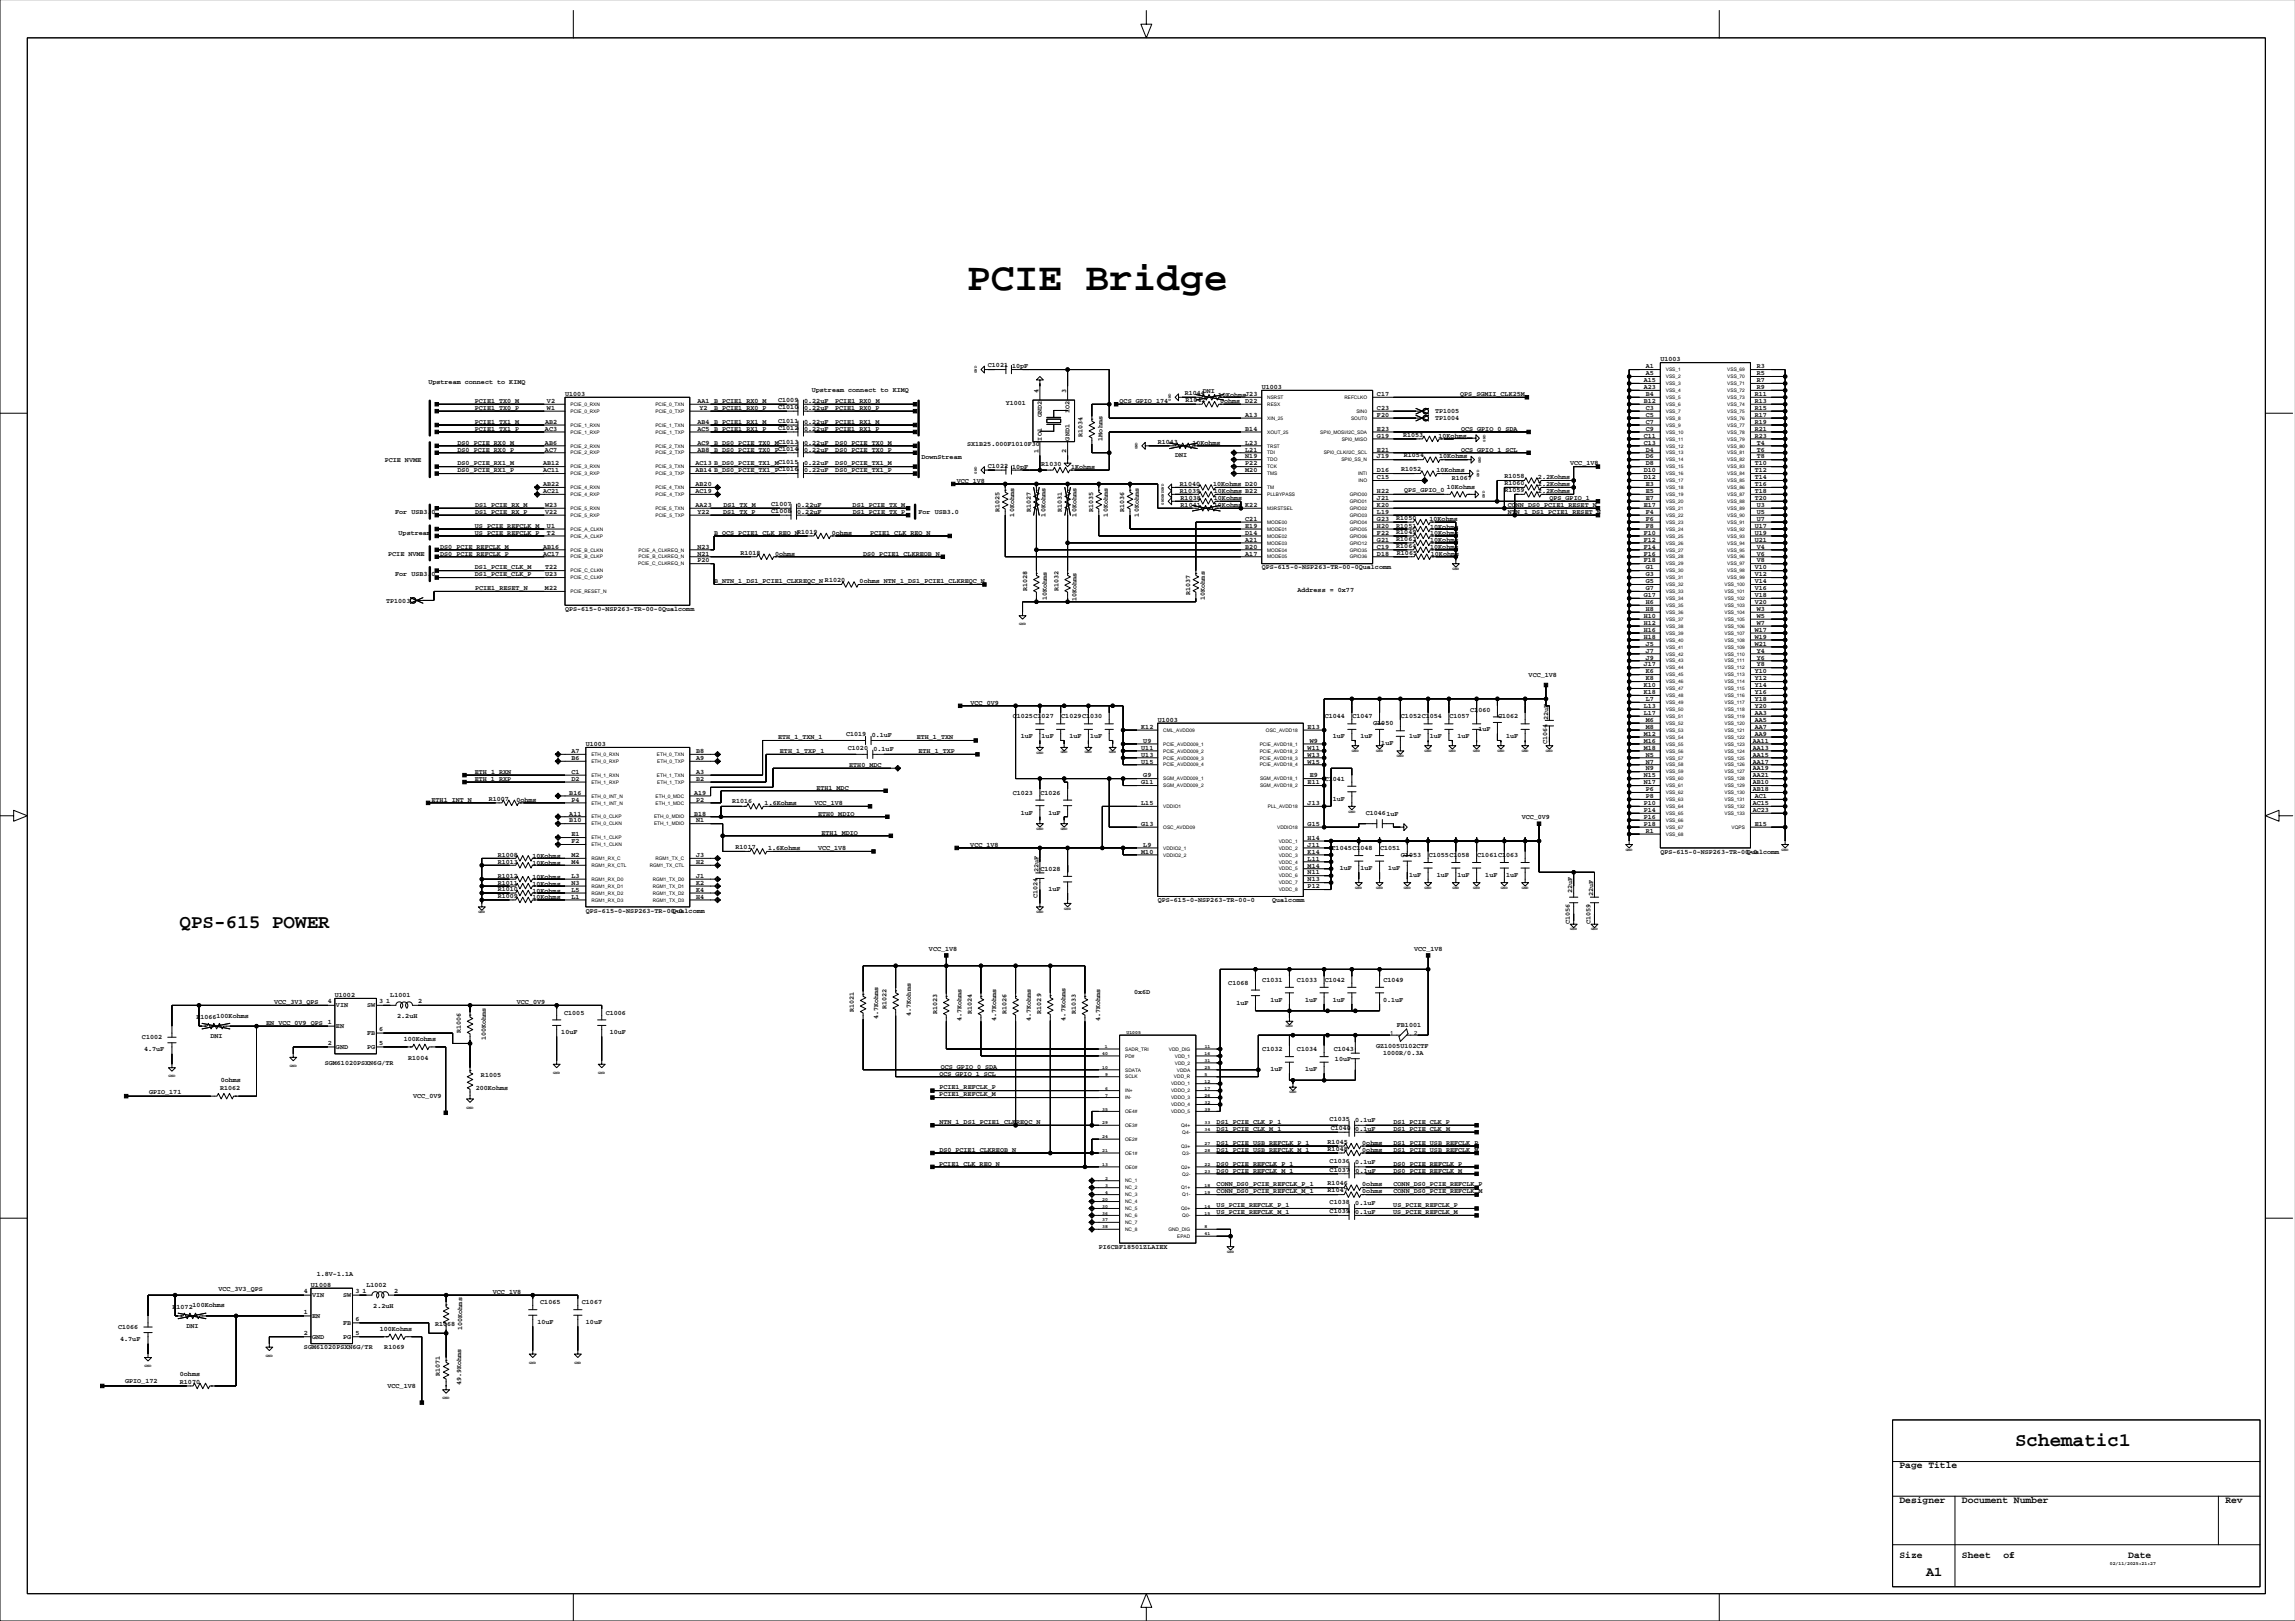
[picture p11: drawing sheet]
<svg xmlns="http://www.w3.org/2000/svg" width="841mm" height="594mm" viewBox="0 0 841 594" stroke-linecap="round" stroke-linejoin="round" font-family="sans-serif">
<defs><g id="words">
<text font-size="14.5" x="354.2" y="106.1">PCIE Bridge</text>
<g font-size="7.1">
<text x="65.8" y="339.8">QPS-615 POWER</text>
<text x="738.1" y="529.7">Schematic1</text>
</g>
<text font-size="4.9" x="705.5" y="577.3">A1</text>
<g font-size="3.5">
<text x="695.8" y="537.8">Page Title</text>
<text x="695.8" y="550.5">Designer</text>
<text x="718.7" y="550.5">Document Number</text>
<text x="815.2" y="550.5">Rev</text>
<text x="695.8" y="570.8">Size</text>
<text x="718.7" y="570.8">Sheet</text>
<text x="733.9" y="570.8">of</text>
<text x="779.6" y="570.8">Date</text>
</g>
<g font-size="2.5">
<text x="361.9" y="134.5">C1021</text>
<text x="370.8" y="134.9">10pF</text>
<text x="602.9" y="137.5">A5</text>
<text x="602.9" y="134.9">A1</text>
<text x="608.2" y="132.4">U1003</text>
<text x="643.5" y="137.5">R5</text>
<text x="643.5" y="134.9">R3</text>
<text x="156.9" y="140.6">Upstream connect to KIMQ</text>
<text x="297.4" y="143.4">Upstream connect to KIMQ</text>
<text x="380.4" y="144" transform="rotate(-90 380.4 144)">4</text>
<text x="390.6" y="144" transform="rotate(-90 390.6 144)">3</text>
<text x="440.6" y="143.8">DNI</text>
<text x="462.2" y="142.5">U1003</text>
<text x="602.2" y="142.5">A23</text>
<text x="602.2" y="140">A15</text>
<text x="643.5" y="140">R7</text>
<text x="643.5" y="142.5">R9</text>
<text x="174" y="147.6">PCIE1_TX0_M</text>
<text x="200.4" y="147.6">V2</text>
<text x="207" y="145.1">U1003</text>
<text x="255.5" y="147.6">AA1 B_PCIE1_RX0_M</text>
<text x="285.1" y="147.2">C1009</text>
<text x="285.1" y="149.8">C1010</text>
<text x="294.6" y="147.6">0.22uF</text>
<text x="305.9" y="147.6">PCIE1_RX0_M</text>
<text x="368.4" y="148.3">Y1001</text>
<text x="410.1" y="147.6">QCS_GPIO_174</text>
<text x="434" y="144.7">R1044</text>
<text x="434.2" y="147.2">R1042</text>
<text x="446.2" y="145.3">10KohmsJ23</text>
<text x="446.9" y="147.6">0ohms</text>
<text x="456.1" y="147.6">D22</text>
<text x="504.4" y="145.1">C17</text>
<text x="534.9" y="145.1">QPS_SGMII_CLK25M</text>
<text x="602.2" y="147.6">B12</text>
<text x="602.9" y="145.1">B4</text>
<text x="642.8" y="145.1">R11</text>
<text x="642.8" y="147.6">R13</text>
<text x="174" y="150.2">PCIE1_TX0_P</text>
<text x="174" y="155.2">PCIE1_TX1_M</text>
<text x="199.7" y="155.2">AB2</text>
<text x="200.4" y="150.2">W1</text>
<text x="255.5" y="155.2">AB4 B_PCIE1_RX1_M</text>
<text x="256.3" y="150.2">Y2</text>
<text x="261.6" y="150.2">B_PCIE1_RX0_P</text>
<text x="285.1" y="154.9">C1011</text>
<text x="294.6" y="150.2">0.22uF</text>
<text x="294.6" y="155.2">0.22uF</text>
<text x="305.9" y="150.2">PCIE1_RX0_P</text>
<text x="305.9" y="155.2">PCIE1_RX1_M</text>
<text x="381.6" y="152.9" transform="rotate(-90 381.6 152.9)">GND2</text>
<text x="391.8" y="151.4" transform="rotate(-90 391.8 151.4)">IO2</text>
<text x="456.1" y="152.7">A13</text>
<text x="504.4" y="150.2">C23</text>
<text x="504.4" y="152.7">F20</text>
<text x="525.7" y="151.4">TP1005</text>
<text x="525.7" y="154">TP1004</text>
<text x="602.9" y="155.2">C7</text>
<text x="602.9" y="152.7">C5</text>
<text x="602.9" y="150.2">C3</text>
<text x="642.8" y="152.7">R17</text>
<text x="642.8" y="155.2">R19</text>
<text x="642.8" y="150.2">R15</text>
<text x="174" y="157.8">PCIE1_TX1_P</text>
<text x="199.6" y="157.8">AC3</text>
<text x="255.5" y="157.8">AC5 B_PCIE1_RX1_P</text>
<text x="285.1" y="157.4">C1012</text>
<text x="294.6" y="157.8">0.22uF</text>
<text x="305.9" y="157.8">PCIE1_RX1_P</text>
<text x="381.6" y="161.3" transform="rotate(-90 381.6 161.3)">IO1</text>
<text x="391.8" y="161.3" transform="rotate(-90 391.8 161.3)">GND1</text>
<text x="396.6" y="160.1" transform="rotate(-90 396.6 160.1)">R1034</text>
<text x="403.9" y="161.4" transform="rotate(-90 403.9 161.4)">1Mohms</text>
<text x="456.1" y="157.8">B14</text>
<text x="504.4" y="157.8">E23</text>
<text x="504.4" y="160.3">G19</text>
<text x="514" y="159.9">R1053</text>
<text x="526.9" y="160.3">10Kohms</text>
<text x="535.2" y="157.8">QCS_GPIO_0_SDA</text>
<text x="602.2" y="160.3">C11</text>
<text x="602.9" y="157.8">C9</text>
<text x="642.8" y="160.3">R23</text>
<text x="642.8" y="157.8">R21</text>
<text x="167.6" y="162.9">DS0_PCIE_RX0_M</text>
<text x="167.6" y="165.4">DS0_PCIE_RX0_P</text>
<text x="199.6" y="165.4">AC7</text>
<text x="199.6" y="162.9">AB6</text>
<text x="255.5" y="162.9">AC9 B_DS0_PCIE_TX0_MC1013</text>
<text x="255.5" y="165.4">AB8 B_DS0_PCIE_TX0_PC1014</text>
<text x="294.6" y="162.9">0.22uF</text>
<text x="294.6" y="165.4">0.22uF</text>
<text x="306" y="162.9">DS0_PCIE_TX0_M</text>
<text x="306" y="165.4">DS0_PCIE_TX0_P</text>
<text x="354.2" y="163.5">SX1B25.000F1010F30</text>
<text x="380.4" y="165.8" transform="rotate(-90 380.4 165.8)">1</text>
<text x="390.6" y="165.8" transform="rotate(-90 390.6 165.8)">2</text>
<text x="424.1" y="162.7">R1043</text>
<text x="430.4" y="167.4">DNI</text>
<text x="436.8" y="163.1">10Kohms</text>
<text x="456.1" y="165.4">L21</text>
<text x="456.1" y="167.9">N19</text>
<text x="456.1" y="162.9">L23</text>
<text x="504.4" y="167.9">J19</text>
<text x="504.4" y="165.4">E21</text>
<text x="514.2" y="167.6">R1054</text>
<text x="527.2" y="167.9">10Kohms</text>
<text x="535.2" y="165.4">QCS_GPIO_1_SCL</text>
<text x="602.2" y="162.9">C13</text>
<text x="602.9" y="165.4">D4</text>
<text x="602.9" y="167.9">D6</text>
<text x="643.5" y="162.9">T4</text>
<text x="643.5" y="165.4">T6</text>
<text x="643.5" y="167.9">T8</text>
<text x="140.9" y="169.2">PCIE NVME</text>
<text x="167.6" y="170.5">DS0_PCIE_RX1_M</text>
<text x="167.6" y="173">DS0_PCIE_RX1_P</text>
<text x="198.9" y="173">AC11</text>
<text x="198.9" y="170.5">AB12</text>
<text x="254.8" y="170.5">AC13 B_DS0_PCIE_TX1_MC1015</text>
<text x="254.8" y="173">AB14 B_DS0_PCIE_TX1_PC1016</text>
<text x="294.6" y="170.5">0.22uF</text>
<text x="294.6" y="173">0.22uF</text>
<text x="306" y="170.5">DS0_PCIE_TX1_M</text>
<text x="306" y="173">DS0_PCIE_TX1_P</text>
<text x="337.5" y="168.2">DownStream</text>
<text x="361.9" y="171.4">C1022</text>
<text x="370.8" y="171.7">10pF</text>
<text x="381.4" y="170.6">R1030</text>
<text x="392.3" y="171.7">1Kohms</text>
<text x="456.1" y="170.5">P22</text>
<text x="456.1" y="173">M20</text>
<text x="504.4" y="173">D16</text>
<text x="513.2" y="172.6">R1052</text>
<text x="526.2" y="173">10Kohms</text>
<text x="575.2" y="170.5">VCC_1V8</text>
<text x="602.2" y="173">D10</text>
<text x="602.9" y="170.5">D8</text>
<text x="642.8" y="173">T12</text>
<text x="642.8" y="170.5">T10</text>
<text x="198.9" y="178.1">AB22</text>
<text x="254.8" y="178.1">AB20</text>
<text x="350.4" y="176.8">VCC_1V8</text>
<text x="432.2" y="178">R1040</text>
<text x="444.4" y="178.1">10Kohms D20</text>
<text x="504.4" y="175.6">C15</text>
<text x="530" y="179">10Kohms</text>
<text x="531.8" y="175.8">R1067</text>
<text x="551.1" y="177.7">R1060</text>
<text x="551.1" y="175.2">R1058</text>
<text x="563.4" y="178.1">2.2Kohms</text>
<text x="563.4" y="175.6">2.2Kohms</text>
<text x="602.2" y="175.6">D12</text>
<text x="602.9" y="178.1">E3</text>
<text x="642.8" y="175.6">T14</text>
<text x="642.8" y="178.1">T16</text>
<text x="174" y="185.7">DS1_PCIE_RX_M</text>
<text x="198.9" y="180.6">AC21</text>
<text x="199.6" y="185.7">W23</text>
<text x="254.8" y="180.6">AC19</text>
<text x="254.8" y="185.7">AA23</text>
<text x="265" y="185.7">DS1_TX_M</text>
<text x="282.5" y="185.3">C1007</text>
<text x="292" y="185.7">0.22uF</text>
<text x="312.3" y="185.7">DS1_PCIE_TX_M</text>
<text x="432.2" y="180.5">R1039</text>
<text x="432.5" y="183.1">R1038</text>
<text x="432.5" y="185.6">R1041</text>
<text x="444.7" y="180.6">10Kohms B22</text>
<text x="444.7" y="183.2">10Kohms</text>
<text x="444.7" y="185.7">10Kohms</text>
<text x="456.1" y="185.7">K22</text>
<text x="504.4" y="185.7">K20</text>
<text x="504.4" y="180.6">H22</text>
<text x="504.4" y="183.2">J21</text>
<text x="514.4" y="180.1">QPS_GPIO_0</text>
<text x="551.1" y="180.3">R1059</text>
<text x="552.3" y="185.7">CONN_DS0_PCIE1_RESET_N</text>
<text x="563.4" y="180.6">2.2Kohms</text>
<text x="567.6" y="183.2">QPS_GPIO_1</text>
<text x="602.2" y="185.7">E17</text>
<text x="602.9" y="180.6">E5</text>
<text x="602.9" y="183.2">E7</text>
<text x="642.8" y="183.2">T20</text>
<text x="642.8" y="180.6">T18</text>
<text x="643.5" y="185.7">U3</text>
<text x="144.7" y="188.2">For USB3.0</text>
<text x="174" y="188.2">DS1_PCIE_RX_P</text>
<text x="199.6" y="188.2">V22</text>
<text x="255.5" y="188.2">Y22</text>
<text x="264.9" y="188.2">DS1_TX_P</text>
<text x="282.5" y="187.9">C1008</text>
<text x="292" y="188.2">0.22uF</text>
<text x="312.3" y="188.2">DS1_PCIE_TX_P</text>
<text x="336.5" y="188.2">For USB3.0</text>
<text x="366.1" y="187.4" transform="rotate(-90 366.1 187.4)">R1025</text>
<text x="371.5" y="189.2" transform="rotate(-90 371.5 189.2)">10Kohms</text>
<text x="377.5" y="187.4" transform="rotate(-90 377.5 187.4)">R1027</text>
<text x="382.9" y="189.2" transform="rotate(-90 382.9 189.2)">10Kohms</text>
<text x="389" y="187.4" transform="rotate(-90 389 187.4)">R1031</text>
<text x="394.4" y="189.2" transform="rotate(-90 394.4 189.2)">10Kohms</text>
<text x="400.4" y="187.4" transform="rotate(-90 400.4 187.4)">R1035</text>
<text x="405.8" y="189.2" transform="rotate(-90 405.8 189.2)">10Kohms</text>
<text x="411.8" y="187.4" transform="rotate(-90 411.8 187.4)">R1036</text>
<text x="417.2" y="189.2" transform="rotate(-90 417.2 189.2)">10Kohms</text>
<text x="456.1" y="190.8">C21</text>
<text x="504.4" y="190.8">G23</text>
<text x="504.4" y="188.2">L19</text>
<text x="511.4" y="190.4">R1050</text>
<text x="523.6" y="190.8">10Kohms</text>
<text x="552.3" y="188.2">NTN_1_DS1_PCIE1_RESET_N</text>
<text x="602.9" y="190.8">F6</text>
<text x="602.9" y="188.2">F4</text>
<text x="643.5" y="190.8">U7</text>
<text x="643.5" y="188.2">U5</text>
<text x="146" y="195.9">Upstream</text>
<text x="174" y="193.3">US_PCIE_REFCLK_M</text>
<text x="174" y="195.9">US_PCIE_REFCLK_P</text>
<text x="200.4" y="195.9">T2</text>
<text x="200.4" y="193.3">U1</text>
<text x="261.6" y="195.9">B_QCS_PCIE1_CLK_REQ_NR1019</text>
<text x="304.7" y="195.9">0ohms</text>
<text x="318.7" y="195.9">PCIE1_CLK_REQ_N</text>
<text x="456.1" y="193.3">E19</text>
<text x="456.1" y="195.9">D14</text>
<text x="504.4" y="195.9">F22</text>
<text x="504.4" y="193.3">H20</text>
<text x="511.4" y="193.2">R1051</text>
<text x="511.4" y="195.7">R1049</text>
<text x="523.9" y="193.6">10Kohms</text>
<text x="523.9" y="196.1">10Kohms</text>
<text x="602.2" y="195.9">F10</text>
<text x="602.9" y="193.3">F8</text>
<text x="642.8" y="195.9">U19</text>
<text x="642.8" y="193.3">U17</text>
<text x="142.2" y="203.5">PCIE NVME</text>
<text x="161.3" y="200.9">DS0_PCIE_REFCLK_M</text>
<text x="161.3" y="203.5">DS0_PCIE_REFCLK_P</text>
<text x="198.9" y="203.5">AC17</text>
<text x="198.9" y="200.9">AB16</text>
<text x="255.5" y="203.5">N21</text>
<text x="255.5" y="200.9">N23</text>
<text x="271.2" y="203.1">R1018</text>
<text x="283.9" y="203.5">0ohms</text>
<text x="316.2" y="203.5">DS0_PCIE1_CLKREQB_N</text>
<text x="456.1" y="198.4">A21</text>
<text x="456.1" y="200.9">B20</text>
<text x="456.1" y="203.5">A17</text>
<text x="504.4" y="200.9">C19</text>
<text x="504.4" y="198.4">G21</text>
<text x="504.4" y="203.5">D18</text>
<text x="511.4" y="198.3">R1063</text>
<text x="511.4" y="200.8">R1064</text>
<text x="511.7" y="203.4">R1065</text>
<text x="523.9" y="198.7">10Kohms</text>
<text x="523.9" y="201.2">10Kohms</text>
<text x="524.1" y="203.7">10Kohms</text>
<text x="602.2" y="203.5">F16</text>
<text x="602.2" y="200.9">F14</text>
<text x="602.2" y="198.4">F12</text>
<text x="642.8" y="198.4">U21</text>
<text x="643.5" y="203.5">V6</text>
<text x="643.5" y="200.9">V4</text>
<text x="174" y="208.6">DS1_PCIE_CLK_M</text>
<text x="199.6" y="208.6">T22</text>
<text x="255.5" y="206">P20</text>
<text x="462.2" y="208.6">QPS-615-0-NSP263-TR-00-0Qualcomm</text>
<text x="602.2" y="206">F18</text>
<text x="602.9" y="208.6">G1</text>
<text x="642.8" y="208.6">V10</text>
<text x="643.5" y="206">V8</text>
<text x="144.7" y="211.1">For USB3.0</text>
<text x="174" y="211.1">DS1_PCIE_CLK_P</text>
<text x="199.6" y="211.1">U23</text>
<text x="261.6" y="213.6">B_NTN_1_DS1_PCIE1_CLKREQC_N R1020</text>
<text x="314.9" y="213.6">0ohms NTN_1_DS1_PCIE1_CLKREQC_N</text>
<text x="602.9" y="213.6">G5</text>
<text x="602.9" y="211.1">G3</text>
<text x="642.8" y="213.6">V14</text>
<text x="642.8" y="211.1">V12</text>
<text x="141.4" y="220.8">TP1003</text>
<text x="174" y="216.2">PCIE1_RESET_N</text>
<text x="199.6" y="216.2">M22</text>
<text x="376.3" y="216.6" transform="rotate(-90 376.3 216.6)">R1028</text>
<text x="383.4" y="219.9" transform="rotate(-90 383.4 219.9)">10Kohms</text>
<text x="387.7" y="216.6" transform="rotate(-90 387.7 216.6)">R1032</text>
<text x="394.4" y="220.2" transform="rotate(-90 394.4 220.2)">10Kohms</text>
<text x="435.9" y="217.9" transform="rotate(-90 435.9 217.9)">R1037</text>
<text x="441.3" y="219.7" transform="rotate(-90 441.3 219.7)">10Kohms</text>
<text x="475.3" y="216.7">Address = 0x77</text>
<text x="602.2" y="218.7">G17</text>
<text x="602.9" y="216.2">G7</text>
<text x="602.9" y="221.3">H6</text>
<text x="642.8" y="221.3">V20</text>
<text x="642.8" y="218.7">V18</text>
<text x="642.8" y="216.2">V16</text>
<text x="207" y="223.8">QPS-615-0-NSP263-TR-00-0Qualcomm</text>
<text x="602.2" y="226.3">H10</text>
<text x="602.9" y="223.8">H8</text>
<text x="643.5" y="226.3">W5</text>
<text x="643.5" y="223.8">W3</text>
<text x="602.2" y="234">H18</text>
<text x="602.2" y="231.4">H16</text>
<text x="602.2" y="228.9">H12</text>
<text x="642.8" y="234">W19</text>
<text x="642.8" y="231.4">W17</text>
<text x="643.5" y="228.9">W7</text>
<text x="602.9" y="239">J7</text>
<text x="602.9" y="236.5">J5</text>
<text x="642.8" y="236.5">W21</text>
<text x="643.5" y="239">Y4</text>
<text x="602.2" y="244.1">J17</text>
<text x="602.9" y="241.6">J9</text>
<text x="643.5" y="244.1">Y8</text>
<text x="643.5" y="241.6">Y6</text>
<text x="559.9" y="247.9">VCC_1V8</text>
<text x="602.2" y="251.7">K10</text>
<text x="602.9" y="249.2">K8</text>
<text x="602.9" y="246.7">K6</text>
<text x="642.8" y="249.2">Y12</text>
<text x="642.8" y="246.7">Y10</text>
<text x="642.8" y="251.7">Y14</text>
<text x="602.2" y="254.3">K18</text>
<text x="602.9" y="256.8">L7</text>
<text x="642.8" y="254.3">Y16</text>
<text x="642.8" y="256.8">Y18</text>
<text x="355.5" y="258.1">VCC_0V9</text>
<text x="371" y="263.2">C1025C1027</text>
<text x="388.7" y="263.2">C1029C1030</text>
<text x="485.2" y="263.2">C1044</text>
<text x="495.4" y="263.2">C1047</text>
<text x="513.2" y="263.2">C1052C1054</text>
<text x="530.9" y="263.2">C1057</text>
<text x="538.6" y="260.6">C1060</text>
<text x="548.7" y="263.2">C1062</text>
<text x="567" y="263.6" transform="rotate(-90 567 263.6)">22uF</text>
<text x="602.2" y="261.9">L17</text>
<text x="602.2" y="259.4">L13</text>
<text x="642.8" y="259.4">Y20</text>
<text x="642.8" y="261.9">AA3</text>
<text x="309.9" y="269.6">C1019</text>
<text x="418.1" y="267">K12</text>
<text x="424.1" y="264.4">U1003</text>
<text x="479" y="267">E13</text>
<text x="503" y="265.7">C1050</text>
<text x="541.5" y="267.9">1uF</text>
<text x="602.2" y="269.5">M12</text>
<text x="602.9" y="264.4">M6</text>
<text x="602.9" y="267">M8</text>
<text x="642.8" y="267">AA7</text>
<text x="642.8" y="264.4">AA5</text>
<text x="642.8" y="269.5">AA9</text>
<text x="209.3" y="275.9">A7</text>
<text x="214.6" y="273.3">U1003</text>
<text x="255" y="275.9">B8</text>
<text x="285.1" y="270.8">ETH_1_TXN_1</text>
<text x="285.7" y="275.9">ETH_1_TXP_1</text>
<text x="310.6" y="274.7">C1020</text>
<text x="319.3" y="270">0.1uF</text>
<text x="320" y="275.1">0.1uF</text>
<text x="335.8" y="270.8">ETH_1_TXN</text>
<text x="336.5" y="275.9">ETH_1_TXP</text>
<text x="373.9" y="270.4">1uF</text>
<text x="381.5" y="270.4">1uF</text>
<text x="391.7" y="270.4">1uF</text>
<text x="399.3" y="270.4">1uF</text>
<text x="418.1" y="274.6">U11</text>
<text x="418.8" y="272">U9</text>
<text x="479" y="274.6">W11</text>
<text x="479.7" y="272">W9</text>
<text x="488.2" y="270.4">1uF</text>
<text x="498.4" y="270.4">1uF</text>
<text x="506" y="272.9">1uF</text>
<text x="516.1" y="270.4">1uF</text>
<text x="523.8" y="270.4">1uF</text>
<text x="533.9" y="270.4">1uF</text>
<text x="551.7" y="270.4">1uF</text>
<text x="566.7" y="272.5" transform="rotate(-90 566.7 272.5)">C1064</text>
<text x="602.2" y="272">M16</text>
<text x="602.2" y="274.6">M18</text>
<text x="642.1" y="272">AA11</text>
<text x="642.1" y="274.6">AA13</text>
<text x="209.3" y="278.4">B6</text>
<text x="255" y="278.4">A9</text>
<text x="311.1" y="280.9">ETH0_MDC</text>
<text x="418.1" y="279.7">U15</text>
<text x="418.1" y="277.1">U13</text>
<text x="479" y="279.7">W15</text>
<text x="479" y="277.1">W13</text>
<text x="602.9" y="277.1">N5</text>
<text x="602.9" y="279.7">N7</text>
<text x="642.1" y="279.7">AA17</text>
<text x="642.1" y="277.1">AA15</text>
<text x="173.9" y="286">ETH_1_RXP</text>
<text x="174" y="283.5">ETH_1_RXN</text>
<text x="209.3" y="286">D2</text>
<text x="209.3" y="283.5">C1</text>
<text x="255" y="283.5">A3</text>
<text x="255" y="286">B2</text>
<text x="418.1" y="287.3">G11</text>
<text x="418.8" y="284.7">G9</text>
<text x="479" y="287.3">E11</text>
<text x="479.7" y="284.7">E9</text>
<text x="485.2" y="286">C1041</text>
<text x="602.2" y="284.7">N15</text>
<text x="602.2" y="287.3">N17</text>
<text x="602.9" y="282.2">N9</text>
<text x="642" y="287.3">AB10</text>
<text x="642.1" y="284.7">AA21</text>
<text x="642.1" y="282.2">AA19</text>
<text x="158.1" y="293.6">ETH1_INT_N</text>
<text x="179" y="293.3">R1007</text>
<text x="189.2" y="293.6">0ohms</text>
<text x="208.5" y="291.1">B16</text>
<text x="209.3" y="293.6">P4</text>
<text x="254.3" y="291.1">A19</text>
<text x="255" y="293.6">P2</text>
<text x="299" y="289.2">ETH1_MDC</text>
<text x="371" y="291.1">C1023</text>
<text x="381.1" y="291.1">C1026</text>
<text x="488.2" y="293.3">1uF</text>
<text x="602.9" y="292.4">P8</text>
<text x="602.9" y="289.8">P6</text>
<text x="642" y="289.8">AB18</text>
<text x="642.8" y="292.4">AC1</text>
<text x="208.5" y="298.7">A11</text>
<text x="254.3" y="298.7">B18</text>
<text x="268.2" y="294.3">R1016</text>
<text x="280.1" y="294.9">1.6Kohms</text>
<text x="298.4" y="294.9">VCC_1V8</text>
<text x="299.7" y="298.7">ETH0_MDIO</text>
<text x="373.9" y="298.3">1uF</text>
<text x="384.1" y="298.3">1uF</text>
<text x="418.1" y="294.9">L15</text>
<text x="479" y="294.9">J13</text>
<text x="500.3" y="298.3">C10461uF</text>
<text x="557.4" y="300">VCC_0V9</text>
<text x="602.2" y="300">P16</text>
<text x="602.2" y="294.9">P10</text>
<text x="602.2" y="297.4">P14</text>
<text x="642.1" y="294.9">AC15</text>
<text x="642.1" y="297.4">AC23</text>
<text x="208.5" y="301.3">B10</text>
<text x="255" y="301.3">N1</text>
<text x="300.9" y="305.7">ETH1_MDIO</text>
<text x="418.1" y="302.5">G13</text>
<text x="479" y="302.5">G15</text>
<text x="602.2" y="302.5">P18</text>
<text x="602.9" y="305.1">R1</text>
<text x="642.8" y="302.5">E15</text>
<text x="209.3" y="308.9">F2</text>
<text x="209.3" y="306.3">E1</text>
<text x="269.4" y="310.8">R1017</text>
<text x="281.4" y="311.4">1.6Kohms</text>
<text x="299.7" y="311.4">VCC_1V8</text>
<text x="355.4" y="310.1">VCC_1V8</text>
<text x="418.8" y="310.1">L9</text>
<text x="479" y="310.1">J11</text>
<text x="479" y="307.6">H14</text>
<text x="487.8" y="311.4">C1045C1048</text>
<text x="505.6" y="311.4">C1051</text>
<text x="182.3" y="313.8">R1008</text>
<text x="182.3" y="316.4">R1013</text>
<text x="195" y="314.2">10Kohms</text>
<text x="195" y="316.7">10Kohms</text>
<text x="209.3" y="316.5">M4</text>
<text x="209.3" y="313.9">M2</text>
<text x="255" y="313.9">J3</text>
<text x="255" y="316.5">H2</text>
<text x="418.1" y="312.7">M10</text>
<text x="479" y="315.2">L11</text>
<text x="479" y="312.7">K14</text>
<text x="479" y="317.8">M14</text>
<text x="513.2" y="313.9">C1053</text>
<text x="523.3" y="313.9">C1055C1058</text>
<text x="541.1" y="313.9">C1061C1063</text>
<text x="608.2" y="312.7">QPS-615-0-NSP263-TR-00-0</text>
<text x="639.9" y="312.7">Qualcomm</text>
<text x="182.3" y="321.5">R1012</text>
<text x="182.3" y="324">R1011</text>
<text x="195" y="321.8">10Kohms</text>
<text x="209.3" y="321.6">L3</text>
<text x="255" y="321.6">J1</text>
<text x="380.4" y="319.5" transform="rotate(-90 380.4 319.5)">22uF</text>
<text x="381.1" y="319">C1028</text>
<text x="479" y="322.8">N13</text>
<text x="479" y="320.3">N11</text>
<text x="490.7" y="318.7">1uF</text>
<text x="498.4" y="318.7">1uF</text>
<text x="508.5" y="318.7">1uF</text>
<text x="516.1" y="321.2">1uF</text>
<text x="526.3" y="321.2">1uF</text>
<text x="533.9" y="321.2">1uF</text>
<text x="544.1" y="321.2">1uF</text>
<text x="551.7" y="321.2">1uF</text>
<text x="182.3" y="326.5">R1010</text>
<text x="182.3" y="329.1">R1009</text>
<text x="195" y="326.9">10Kohms</text>
<text x="195" y="329.4">10Kohms</text>
<text x="195" y="324.4">10Kohms</text>
<text x="209.3" y="326.6">L5</text>
<text x="209.3" y="324.1">N3</text>
<text x="209.3" y="329.2">L1</text>
<text x="255" y="329.2">H4</text>
<text x="255" y="326.6">K4</text>
<text x="255" y="324.1">K2</text>
<text x="380.1" y="329" transform="rotate(-90 380.1 329)">C1024</text>
<text x="384.1" y="326.3">1uF</text>
<text x="479" y="325.4">P12</text>
<text x="575.9" y="327.1" transform="rotate(-90 575.9 327.1)">22uF</text>
<text x="583.5" y="328.4" transform="rotate(-90 583.5 328.4)">22uF</text>
<text x="214.6" y="334.3">QPS-615-0-NSP263-TR-00-0</text>
<text x="246.3" y="334.3">Qualcomm</text>
<text x="424.1" y="330.5">QPS-615-0-NSP263-TR-00-0</text>
<text x="466" y="330.5">Qualcomm</text>
<text x="575" y="338.5" transform="rotate(-90 575 338.5)">C1056</text>
<text x="582.6" y="338.5" transform="rotate(-90 582.6 338.5)">C1059</text>
<text x="340.3" y="348.2">VCC_1V8</text>
<text x="518" y="348.2">VCC_1V8</text>
<text x="462.4" y="359.7">C1031</text>
<text x="475.1" y="359.7">C1033</text>
<text x="485.2" y="359.7">C1042</text>
<text x="506.7" y="359.7">C1049</text>
<text x="122.7" y="365.2">U1002</text>
<text x="143" y="365.2">L1001</text>
<text x="415.4" y="364">0x6D</text>
<text x="449.9" y="360.7">C1068</text>
<text x="100.4" y="367.8">VCC_3V3_QPS</text>
<text x="120.1" y="367.4">4</text>
<text x="123.1" y="368.9">VIN</text>
<text x="134.5" y="368.9">SW</text>
<text x="138.9" y="367.4">3</text>
<text x="141.5" y="367.5">1</text>
<text x="153.1" y="367.5">2</text>
<text x="189.3" y="367.8">VCC_0V9</text>
<text x="206.7" y="371.6">C1005</text>
<text x="221.9" y="371.6">C1006</text>
<text x="312.8" y="370.8" transform="rotate(-90 312.8 370.8)">R1021</text>
<text x="324.7" y="369.5" transform="rotate(-90 324.7 369.5)">R1022</text>
<text x="343.3" y="371.5" transform="rotate(-90 343.3 371.5)">R1023</text>
<text x="356" y="371.5" transform="rotate(-90 356 371.5)">R1024</text>
<text x="368.7" y="371.5" transform="rotate(-90 368.7 371.5)">R1026</text>
<text x="381.3" y="371.3" transform="rotate(-90 381.3 371.3)">R1029</text>
<text x="394" y="371.5" transform="rotate(-90 394 371.5)">R1033</text>
<text x="452.9" y="367.9">1uF</text>
<text x="465.3" y="366.9">1uF</text>
<text x="478" y="366.9">1uF</text>
<text x="488.2" y="366.9">1uF</text>
<text x="506.6" y="367.1">0.1uF</text>
<text x="71.9" y="373.1">R1066100Kohms</text>
<text x="97.5" y="375.4">EN_VCC_0V9_QPS</text>
<text x="120.1" y="375">1</text>
<text x="123.1" y="376.5">EN</text>
<text x="138.9" y="377.6">6</text>
<text x="145.5" y="372.9">2.2uH</text>
<text x="321.7" y="373.3" transform="rotate(-90 321.7 373.3)">4.7Kohms</text>
<text x="333.7" y="372" transform="rotate(-90 333.7 372)">4.7Kohms</text>
<text x="352.2" y="374.1" transform="rotate(-90 352.2 374.1)">4.7Kohms</text>
<text x="364.9" y="374.1" transform="rotate(-90 364.9 374.1)">4.7Kohms</text>
<text x="377.6" y="374.1" transform="rotate(-90 377.6 374.1)">4.7Kohms</text>
<text x="390.3" y="373.8" transform="rotate(-90 390.3 373.8)">4.7Kohms</text>
<text x="403" y="374.1" transform="rotate(-90 403 374.1)">4.7Kohms</text>
<text x="511.7" y="376.2">FB1001</text>
<text x="52" y="380.5">C1002</text>
<text x="77.1" y="380.1">DNI</text>
<text x="120.1" y="382.7">2</text>
<text x="134.5" y="379.1">FB</text>
<text x="138.9" y="382.7">5</text>
<text x="147.9" y="381.3">100Kohms</text>
<text x="168.8" y="378.4" transform="rotate(-90 168.8 378.4)">R1006</text>
<text x="178" y="380.9" transform="rotate(-90 178 380.9)">100Kohms</text>
<text x="205.6" y="378.8">10uF</text>
<text x="223.4" y="378.8">10uF</text>
<text x="504.1" y="383.8">GZ1005U102CTF</text>
<text x="52.8" y="384.9">4.7uF</text>
<text x="123.1" y="384.2">GND</text>
<text x="134.5" y="384.2">PG</text>
<text x="149.5" y="388.1">R1004</text>
<text x="462.4" y="385.1">C1032</text>
<text x="475.1" y="385.1">C1034</text>
<text x="488.5" y="385.1">C1043</text>
<text x="489" y="388.7">10uF</text>
<text x="506.6" y="386.3">1000R/0.3A</text>
<text x="119" y="390.1">SGM61020PSXN6G/TR</text>
<text x="176.2" y="394.4">R1005</text>
<text x="344.1" y="393.9">QCS_GPIO_1_SCL</text>
<text x="344.6" y="391.4">QCS_GPIO_0_SDA</text>
<text x="465.3" y="392.3">1uF</text>
<text x="478" y="392.3">1uF</text>
<text x="54.6" y="400.5">GPIO_171</text>
<text x="80.6" y="399.2">R1062</text>
<text x="80.9" y="396.2">0ohms</text>
<text x="174.3" y="399.2">200Kohms</text>
<text x="344.1" y="401.6">PCIE1_REFCLK_M</text>
<text x="344.1" y="399">PCIE1_REFCLK_P</text>
<text x="151.3" y="402.2">VCC_0V9</text>
<text x="344.1" y="411.7">NTN_1_DS1_PCIE1_CLKREQC_N</text>
<text x="445.7" y="411.7">DS1_PCIE_CLK_P_1</text>
<text x="487.1" y="410.6">C1035</text>
<text x="487.4" y="413.9">C1040</text>
<text x="496.5" y="411">0.1uF</text>
<text x="510.4" y="411.7">DS1_PCIE_CLK_P</text>
<text x="445.7" y="414.3">DS1_PCIE_CLK_M_1</text>
<text x="445.7" y="419.3">DS1_PCIE_USB_REFCLK_P_1</text>
<text x="486.3" y="419">R1045</text>
<text x="496.5" y="414.3">0.1uF</text>
<text x="499" y="419.3">0ohms</text>
<text x="510.4" y="414.3">DS1_PCIE_CLK_M</text>
<text x="510.4" y="419.3">DS1_PCIE_USB_REFCLK_P</text>
<text x="344.1" y="421.9">DS0_PCIE1_CLKREQB_N</text>
<text x="445.7" y="421.9">DS1_PCIE_USB_REFCLK_M_1</text>
<text x="486.3" y="421.5">R1048</text>
<text x="499" y="421.9">0ohms</text>
<text x="510.4" y="421.9">DS1_PCIE_USB_REFCLK_M</text>
<text x="344" y="427">PCIE1_CLK_REQ_N</text>
<text x="445.7" y="427">DS0_PCIE_REFCLK_P_1</text>
<text x="445.7" y="429.5">DS0_PCIE_REFCLK_M_1</text>
<text x="487.1" y="426.1">C1036</text>
<text x="487.1" y="429.2">C1037</text>
<text x="496.5" y="426.4">0.1uF</text>
<text x="496.6" y="429.5">0.1uF</text>
<text x="510.5" y="427">DS0_PCIE_REFCLK_P</text>
<text x="510.5" y="429.5">DS0_PCIE_REFCLK_M</text>
<text x="445.7" y="434.6">CONN_DS0_PCIE_REFCLK_P_1</text>
<text x="445.7" y="437.1">CONN_DS0_PCIE_REFCLK_M_1</text>
<text x="486.3" y="434.2">R1046</text>
<text x="486.3" y="436.7">R1047</text>
<text x="499" y="434.6">0ohms</text>
<text x="499" y="437.1">0ohms</text>
<text x="510.5" y="434.6">CONN_DS0_PCIE_REFCLK_P</text>
<text x="510.5" y="437.1">CONN_DS0_PCIE_REFCLK_M</text>
<text x="445.7" y="442.2">US_PCIE_REFCLK_P_1</text>
<text x="487.1" y="441.1">C1038</text>
<text x="496.5" y="441.4">0.1uF</text>
<text x="510.4" y="442.2">US_PCIE_REFCLK_P</text>
<text x="445.7" y="444.7">US_PCIE_REFCLK_M_1</text>
<text x="487.1" y="444.4">C1039</text>
<text x="496.5" y="444.7">0.1uF</text>
<text x="510.4" y="444.7">US_PCIE_REFCLK_M</text>
<text x="402.5" y="457.4">PI6CBF18501ZLAIEX</text>
<text x="116.1" y="467.2">1.8V-1.1A</text>
<text x="80" y="472.9">VCC_3V3_QPS</text>
<text x="111.4" y="473.6">4</text>
<text x="113.9" y="471.4">U1008</text>
<text x="130.2" y="473.6">3</text>
<text x="132.7" y="473.7">1</text>
<text x="134.2" y="471.4">L1002</text>
<text x="144.4" y="473.7">2</text>
<text x="180.6" y="473.9">VCC_1V8</text>
<text x="63.2" y="479.3">R1072100Kohms</text>
<text x="114.3" y="475.1">VIN</text>
<text x="125.7" y="475.1">SW</text>
<text x="136.7" y="479">2.2uH</text>
<text x="197.9" y="477.7">C1065</text>
<text x="213.1" y="477.7">C1067</text>
<text x="111.4" y="481.2">1</text>
<text x="114.3" y="482.7">EN</text>
<text x="125.7" y="485.2">FB</text>
<text x="130.2" y="483.7">6</text>
<text x="159.3" y="485.5">R1068</text>
<text x="196.8" y="485">10uF</text>
<text x="214.6" y="485">10uF</text>
<text x="43.3" y="486.6">C1066</text>
<text x="44" y="491.1">4.7uF</text>
<text x="68.3" y="486.2">DNI</text>
<text x="111.4" y="488.8">2</text>
<text x="114.3" y="490.3">GND</text>
<text x="125.7" y="490.3">PG</text>
<text x="130.2" y="488.8">5</text>
<text x="139.1" y="487.4">100Kohms</text>
<text x="169.2" y="487.1" transform="rotate(-90 169.2 487.1)">100Kohms</text>
<text x="111.4" y="494.2">SGM61020PSXN6G/TR</text>
<text x="140.8" y="494.2">R1069</text>
<text x="45.8" y="506.7">GPIO_172</text>
<text x="65.9" y="504.2">0ohms</text>
<text x="65.9" y="506.8">R1070</text>
<text x="142" y="508.2">VCC_1V8</text>
<text x="161.1" y="504.1" transform="rotate(-90 161.1 504.1)">R1071</text>
<text x="169" y="507.4" transform="rotate(-90 169 507.4)">49.9Kohms</text>
</g>
<g font-size="2.1">
<text x="509.2" y="379.1">1</text>
<text x="518" y="379.1">2</text>
</g>
<g font-size="1.8">
<text x="610.2" y="136">VSS_1</text>
<text x="632.7" y="136">VSS_69</text>
<text x="610.2" y="138.5">VSS_2</text>
<text x="610.2" y="141.1">VSS_3</text>
<text x="610.2" y="143.6">VSS_4</text>
<text x="632.7" y="138.5">VSS_70</text>
<text x="632.7" y="141.1">VSS_71</text>
<text x="632.7" y="143.6">VSS_72</text>
<text x="209" y="148.7">PCIE_0_RXN</text>
<text x="240.1" y="148.7">PCIE_0_TXN</text>
<text x="464.2" y="146.2">NSRST</text>
<text x="464.2" y="148.7">RESX</text>
<text x="492.4" y="146.2">REFCLKO</text>
<text x="610.2" y="146.2">VSS_5</text>
<text x="610.2" y="148.7">VSS_6</text>
<text x="632.7" y="146.2">VSS_73</text>
<text x="632.7" y="148.7">VSS_74</text>
<text x="209" y="151.2">PCIE_0_RXP</text>
<text x="240.2" y="151.2">PCIE_0_TXP</text>
<text x="464.2" y="153.8">XIN_25</text>
<text x="494.9" y="153.8">SOUT0</text>
<text x="496.9" y="151.2">SIN0</text>
<text x="610.2" y="151.2">VSS_7</text>
<text x="610.2" y="153.8">VSS_8</text>
<text x="632.7" y="151.2">VSS_75</text>
<text x="632.7" y="153.8">VSS_76</text>
<text x="209" y="156.3">PCIE_1_RXN</text>
<text x="209" y="158.8">PCIE_1_RXP</text>
<text x="240.1" y="156.3">PCIE_1_TXN</text>
<text x="240.2" y="158.8">PCIE_1_TXP</text>
<text x="464.2" y="158.8">XOUT_25</text>
<text x="483.6" y="158.8">SPI0_MOSI/I2C_SDA</text>
<text x="491.5" y="161.4">SPI0_MISO</text>
<text x="610.2" y="156.3">VSS_9</text>
<text x="610.2" y="158.8">VSS_10</text>
<text x="610.2" y="161.4">VSS_11</text>
<text x="632.7" y="156.3">VSS_77</text>
<text x="632.7" y="158.8">VSS_78</text>
<text x="632.7" y="161.4">VSS_79</text>
<text x="209" y="163.9">PCIE_2_RXN</text>
<text x="209" y="166.5">PCIE_2_RXP</text>
<text x="240.1" y="163.9">PCIE_2_TXN</text>
<text x="240.2" y="166.5">PCIE_2_TXP</text>
<text x="464.2" y="163.9">TRST</text>
<text x="464.2" y="166.5">TDI</text>
<text x="484.9" y="166.5">SPI0_CLK/I2C_SCL</text>
<text x="610.2" y="163.9">VSS_12</text>
<text x="610.2" y="166.5">VSS_13</text>
<text x="632.7" y="163.9">VSS_80</text>
<text x="632.7" y="166.5">VSS_81</text>
<text x="209" y="171.5">PCIE_3_RXN</text>
<text x="240.1" y="171.5">PCIE_3_TXN</text>
<text x="464.2" y="169">TDO</text>
<text x="464.2" y="171.5">TCK</text>
<text x="491.4" y="169">SPI0_SS_N</text>
<text x="610.2" y="169">VSS_14</text>
<text x="610.2" y="171.5">VSS_15</text>
<text x="632.7" y="169">VSS_82</text>
<text x="632.7" y="171.5">VSS_83</text>
<text x="209" y="174.1">PCIE_3_RXP</text>
<text x="209" y="179.2">PCIE_4_RXN</text>
<text x="240.1" y="179.2">PCIE_4_TXN</text>
<text x="240.2" y="174.1">PCIE_3_TXP</text>
<text x="464.2" y="174.1">TMS</text>
<text x="464.2" y="179.2">TM</text>
<text x="497.4" y="174.1">INTI</text>
<text x="497.6" y="176.6">INO</text>
<text x="610.2" y="174.1">VSS_16</text>
<text x="610.2" y="176.6">VSS_17</text>
<text x="610.2" y="179.2">VSS_18</text>
<text x="632.7" y="174.1">VSS_84</text>
<text x="632.7" y="176.6">VSS_85</text>
<text x="632.7" y="179.2">VSS_86</text>
<text x="209" y="181.7">PCIE_4_RXP</text>
<text x="240.2" y="181.7">PCIE_4_TXP</text>
<text x="464.2" y="181.7">PLLBYPASS</text>
<text x="494.4" y="181.7">GPIO00</text>
<text x="494.4" y="184.2">GPIO01</text>
<text x="610.2" y="181.7">VSS_19</text>
<text x="610.2" y="184.2">VSS_20</text>
<text x="632.7" y="181.7">VSS_87</text>
<text x="632.7" y="184.2">VSS_88</text>
<text x="209" y="186.8">PCIE_5_RXN</text>
<text x="209" y="189.3">PCIE_5_RXP</text>
<text x="240.1" y="186.8">PCIE_5_TXN</text>
<text x="240.2" y="189.3">PCIE_5_TXP</text>
<text x="464.2" y="186.8">M3RSTSEL</text>
<text x="464.2" y="191.9">MODE00</text>
<text x="494.4" y="186.8">GPIO02</text>
<text x="494.4" y="189.3">GPIO03</text>
<text x="494.4" y="191.9">GPIO04</text>
<text x="610.2" y="186.8">VSS_21</text>
<text x="610.2" y="189.3">VSS_22</text>
<text x="610.2" y="191.9">VSS_23</text>
<text x="632.7" y="186.8">VSS_89</text>
<text x="632.7" y="189.3">VSS_90</text>
<text x="632.7" y="191.9">VSS_91</text>
<text x="209" y="194.4">PCIE_A_CLKN</text>
<text x="209" y="196.9">PCIE_A_CLKP</text>
<text x="464.2" y="194.4">MODE01</text>
<text x="464.2" y="196.9">MODE02</text>
<text x="494.4" y="194.4">GPIO05</text>
<text x="494.4" y="196.9">GPIO06</text>
<text x="610.2" y="194.4">VSS_24</text>
<text x="610.2" y="196.9">VSS_25</text>
<text x="632.7" y="194.4">VSS_92</text>
<text x="632.7" y="196.9">VSS_93</text>
<text x="209" y="202">PCIE_B_CLKN</text>
<text x="233.9" y="202">PCIE_A_CLKREQ_N</text>
<text x="464.2" y="199.5">MODE03</text>
<text x="464.2" y="202">MODE04</text>
<text x="494.4" y="199.5">GPIO12</text>
<text x="494.4" y="202">GPIO35</text>
<text x="610.2" y="199.5">VSS_26</text>
<text x="610.2" y="202">VSS_27</text>
<text x="632.7" y="199.5">VSS_94</text>
<text x="632.7" y="202">VSS_95</text>
<text x="209" y="204.6">PCIE_B_CLKP</text>
<text x="209" y="209.6">PCIE_C_CLKN</text>
<text x="233.8" y="207.1">PCIE_C_CLKREQ_N</text>
<text x="233.9" y="204.6">PCIE_B_CLKREQ_N</text>
<text x="464.2" y="204.6">MODE05</text>
<text x="494.4" y="204.6">GPIO36</text>
<text x="610.2" y="204.6">VSS_28</text>
<text x="610.2" y="207.1">VSS_29</text>
<text x="610.2" y="209.6">VSS_30</text>
<text x="632.7" y="204.6">VSS_96</text>
<text x="632.7" y="207.1">VSS_97</text>
<text x="632.7" y="209.6">VSS_98</text>
<text x="209" y="212.2">PCIE_C_CLKP</text>
<text x="610.2" y="212.2">VSS_31</text>
<text x="610.2" y="214.7">VSS_32</text>
<text x="631.7" y="214.7">VSS_100</text>
<text x="632.7" y="212.2">VSS_99</text>
<text x="209" y="217.3">PCIE_RESET_N</text>
<text x="610.2" y="217.3">VSS_33</text>
<text x="610.2" y="219.8">VSS_34</text>
<text x="631.7" y="217.3">VSS_101</text>
<text x="631.7" y="219.8">VSS_102</text>
<text x="610.2" y="222.3">VSS_35</text>
<text x="610.2" y="224.9">VSS_36</text>
<text x="610.2" y="227.4">VSS_37</text>
<text x="631.7" y="222.3">VSS_103</text>
<text x="631.7" y="224.9">VSS_104</text>
<text x="631.7" y="227.4">VSS_105</text>
<text x="610.2" y="230">VSS_38</text>
<text x="610.2" y="232.5">VSS_39</text>
<text x="631.7" y="230">VSS_106</text>
<text x="631.7" y="232.5">VSS_107</text>
<text x="610.2" y="235">VSS_40</text>
<text x="610.2" y="237.6">VSS_41</text>
<text x="631.7" y="235">VSS_108</text>
<text x="631.7" y="237.6">VSS_109</text>
<text x="610.2" y="240.1">VSS_42</text>
<text x="610.2" y="242.6">VSS_43</text>
<text x="610.2" y="245.2">VSS_44</text>
<text x="631.7" y="240.1">VSS_110</text>
<text x="631.7" y="242.6">VSS_111</text>
<text x="631.7" y="245.2">VSS_112</text>
<text x="610.2" y="247.7">VSS_45</text>
<text x="610.2" y="250.3">VSS_46</text>
<text x="631.7" y="247.7">VSS_113</text>
<text x="631.7" y="250.3">VSS_114</text>
<text x="610.2" y="252.8">VSS_47</text>
<text x="610.2" y="255.3">VSS_48</text>
<text x="610.2" y="257.9">VSS_49</text>
<text x="631.7" y="252.8">VSS_115</text>
<text x="631.7" y="255.3">VSS_116</text>
<text x="631.7" y="257.9">VSS_117</text>
<text x="610.2" y="260.4">VSS_50</text>
<text x="610.2" y="263">VSS_51</text>
<text x="631.7" y="260.4">VSS_118</text>
<text x="631.7" y="263">VSS_119</text>
<text x="426.1" y="268">CML_AVDD09</text>
<text x="463.7" y="268">OSC_AVDD18</text>
<text x="610.2" y="265.5">VSS_52</text>
<text x="610.2" y="268">VSS_53</text>
<text x="631.7" y="265.5">VSS_120</text>
<text x="631.7" y="268">VSS_121</text>
<text x="426.1" y="273.1">PCIE_AVDD009_1</text>
<text x="426.1" y="275.7">PCIE_AVDD009_2</text>
<text x="461.5" y="273.1">PCIE_AVDD18_1</text>
<text x="461.5" y="275.7">PCIE_AVDD18_2</text>
<text x="610.2" y="270.6">VSS_54</text>
<text x="610.2" y="273.1">VSS_55</text>
<text x="610.2" y="275.7">VSS_56</text>
<text x="631.7" y="270.6">VSS_122</text>
<text x="631.7" y="273.1">VSS_123</text>
<text x="631.7" y="275.7">VSS_124</text>
<text x="216.6" y="276.9">ETH_0_RXN</text>
<text x="216.6" y="279.5">ETH_0_RXP</text>
<text x="240.6" y="276.9">ETH_0_TXN</text>
<text x="240.7" y="279.5">ETH_0_TXP</text>
<text x="426.1" y="278.2">PCIE_AVDD009_3</text>
<text x="426.1" y="280.7">PCIE_AVDD009_4</text>
<text x="461.5" y="278.2">PCIE_AVDD18_3</text>
<text x="461.5" y="280.7">PCIE_AVDD18_4</text>
<text x="610.2" y="278.2">VSS_57</text>
<text x="610.2" y="280.7">VSS_58</text>
<text x="631.7" y="278.2">VSS_125</text>
<text x="631.7" y="280.7">VSS_126</text>
<text x="216.6" y="284.5">ETH_1_RXN</text>
<text x="216.6" y="287.1">ETH_1_RXP</text>
<text x="240.6" y="284.5">ETH_1_TXN</text>
<text x="240.7" y="287.1">ETH_1_TXP</text>
<text x="426.1" y="285.8">SGM_AVDD009_1</text>
<text x="461.6" y="285.8">SGM_AVDD18_1</text>
<text x="610.2" y="283.3">VSS_59</text>
<text x="610.2" y="285.8">VSS_60</text>
<text x="631.7" y="283.3">VSS_127</text>
<text x="631.7" y="285.8">VSS_128</text>
<text x="216.6" y="292.2">ETH_0_INT_N</text>
<text x="240.2" y="292.2">ETH_0_MDC</text>
<text x="426.1" y="288.4">SGM_AVDD009_2</text>
<text x="461.6" y="288.4">SGM_AVDD18_2</text>
<text x="610.2" y="288.4">VSS_61</text>
<text x="610.2" y="290.9">VSS_62</text>
<text x="610.2" y="293.4">VSS_63</text>
<text x="631.7" y="288.4">VSS_129</text>
<text x="631.7" y="290.9">VSS_130</text>
<text x="631.7" y="293.4">VSS_131</text>
<text x="216.6" y="294.7">ETH_1_INT_N</text>
<text x="216.6" y="299.8">ETH_0_CLKP</text>
<text x="239.6" y="299.8">ETH_0_MDIO</text>
<text x="240.2" y="294.7">ETH_1_MDC</text>
<text x="426.1" y="296">VDDIO1</text>
<text x="464.4" y="296">PLL_AVDD18</text>
<text x="610.2" y="296">VSS_64</text>
<text x="610.2" y="298.5">VSS_65</text>
<text x="631.7" y="296">VSS_132</text>
<text x="631.7" y="298.5">VSS_133</text>
<text x="216.6" y="302.3">ETH_0_CLKN</text>
<text x="239.6" y="302.3">ETH_1_MDIO</text>
<text x="426.1" y="303.6">OSC_AVDD09</text>
<text x="467.8" y="303.6">VDDIO18</text>
<text x="610.2" y="301.1">VSS_66</text>
<text x="610.2" y="303.6">VSS_67</text>
<text x="634.3" y="303.6">VQPS</text>
<text x="216.6" y="307.4">ETH_1_CLKP</text>
<text x="216.6" y="309.9">ETH_1_CLKN</text>
<text x="426.1" y="311.2">VDDIO2_1</text>
<text x="468.4" y="308.7">VDDC_1</text>
<text x="468.4" y="311.2">VDDC_2</text>
<text x="610.2" y="306.1">VSS_68</text>
<text x="216.6" y="315">RGM1_RX_C</text>
<text x="216.6" y="317.6">RGM1_RX_CTL</text>
<text x="238" y="317.6">RGM1_TX_CTL</text>
<text x="240.1" y="315">RGM1_TX_C</text>
<text x="426.1" y="313.8">VDDIO2_2</text>
<text x="468.4" y="313.8">VDDC_3</text>
<text x="468.4" y="316.3">VDDC_4</text>
<text x="216.6" y="322.6">RGM1_RX_D0</text>
<text x="239.1" y="322.6">RGM1_TX_D0</text>
<text x="468.4" y="318.8">VDDC_5</text>
<text x="468.4" y="321.4">VDDC_6</text>
<text x="468.4" y="323.9">VDDC_7</text>
<text x="216.6" y="325.2">RGM1_RX_D1</text>
<text x="216.6" y="327.7">RGM1_RX_D2</text>
<text x="239.1" y="325.2">RGM1_TX_D1</text>
<text x="239.1" y="327.7">RGM1_TX_D2</text>
<text x="468.4" y="326.4">VDDC_8</text>
<text x="216.6" y="330.3">RGM1_RX_D3</text>
<text x="239.1" y="330.3">RGM1_TX_D3</text>
<text x="404.8" y="383.9">1</text>
<text x="412.7" y="378.8">U1005</text>
<text x="441.3" y="383.9">11</text>
<text x="403.7" y="386.4">40</text>
<text x="412.1" y="384.9">SADR_TRI</text>
<text x="412.1" y="387.4">PD#</text>
<text x="428.2" y="384.9">VDD_DIG</text>
<text x="430.3" y="387.4">VDD_1</text>
<text x="430.3" y="389.9">VDD_2</text>
<text x="441.3" y="389">31</text>
<text x="441.3" y="386.4">16</text>
<text x="403.7" y="391.5">10</text>
<text x="404.8" y="394.1">9</text>
<text x="412.1" y="395">SCLK</text>
<text x="412.1" y="392.5">SDATA</text>
<text x="430" y="395">VDD_R</text>
<text x="431.1" y="392.5">VDDA</text>
<text x="441.3" y="391.5">25</text>
<text x="441.3" y="394.1">5</text>
<text x="404.8" y="401.7">7</text>
<text x="404.8" y="399.1">6</text>
<text x="412.1" y="400.1">IN+</text>
<text x="429" y="397.6">VDDO_1</text>
<text x="429" y="400.1">VDDO_2</text>
<text x="441.3" y="401.7">26</text>
<text x="441.3" y="396.6">12</text>
<text x="441.3" y="399.1">17</text>
<text x="403.7" y="406.8">35</text>
<text x="412.1" y="402.6">IN-</text>
<text x="412.1" y="407.7">OE4#</text>
<text x="429" y="402.6">VDDO_3</text>
<text x="429" y="405.2">VDDO_4</text>
<text x="429" y="407.7">VDDO_5</text>
<text x="441.3" y="406.8">39</text>
<text x="441.3" y="404.2">32</text>
<text x="403.7" y="411.8">29</text>
<text x="412.1" y="412.8">OE3#</text>
<text x="432.6" y="412.8">Q4+</text>
<text x="441.3" y="411.8">33</text>
<text x="403.7" y="416.9">24</text>
<text x="412.1" y="417.9">OE2#</text>
<text x="433.1" y="415.3">Q4-</text>
<text x="441.3" y="414.4">34</text>
<text x="441.3" y="419.5">27</text>
<text x="403.7" y="422">21</text>
<text x="412.1" y="422.9">OE1#</text>
<text x="432.6" y="420.4">Q3+</text>
<text x="433.1" y="422.9">Q3-</text>
<text x="441.3" y="422">28</text>
<text x="403.7" y="427.1">13</text>
<text x="412.1" y="428">OE0#</text>
<text x="432.6" y="428">Q2+</text>
<text x="433.1" y="430.6">Q2-</text>
<text x="441.3" y="427.1">22</text>
<text x="441.3" y="429.6">23</text>
<text x="404.8" y="434.7">3</text>
<text x="404.8" y="437.2">4</text>
<text x="404.8" y="432.2">2</text>
<text x="412.1" y="433.1">NC_1</text>
<text x="412.1" y="435.6">NC_2</text>
<text x="432.6" y="435.6">Q1+</text>
<text x="441.3" y="437.2">19</text>
<text x="441.3" y="434.7">18</text>
<text x="403.7" y="442.3">30</text>
<text x="403.7" y="439.8">20</text>
<text x="412.1" y="438.2">NC_3</text>
<text x="412.1" y="440.7">NC_4</text>
<text x="412.1" y="443.3">NC_5</text>
<text x="432.6" y="443.3">Q0+</text>
<text x="433.1" y="438.2">Q1-</text>
<text x="441.3" y="442.3">14</text>
<text x="403.7" y="449.9">38</text>
<text x="403.7" y="447.4">37</text>
<text x="403.7" y="444.9">36</text>
<text x="412.1" y="445.8">NC_6</text>
<text x="412.1" y="448.3">NC_7</text>
<text x="433.1" y="445.8">Q0-</text>
<text x="441.3" y="444.9">15</text>
<text x="441.3" y="449.9">8</text>
<text x="412.1" y="450.9">NC_8</text>
<text x="428" y="450.9">GND_DIG</text>
<text x="431.2" y="453.4">EPAD</text>
<text x="441.3" y="452.5">41</text>
<text x="736.4" y="570.6">2</text>
<text x="772.8" y="573.1">02/11/2025:21:27</text>
</g>
<g font-size="1.4">
<text x="357.8" y="136.6" transform="rotate(-90 357.8 136.6)">GND</text>
<text x="428.9" y="146.8" transform="rotate(-90 428.9 146.8)">GND</text>
<text x="544.2" y="161.8" transform="rotate(-90 544.2 161.8)">GND</text>
<text x="416.7" y="164.6" transform="rotate(-90 416.7 164.6)">GND</text>
<text x="357.8" y="173.5" transform="rotate(-90 357.8 173.5)">GND</text>
<text x="542.4" y="169.6" transform="rotate(-90 542.4 169.6)">GND</text>
<text x="541.9" y="174.7" transform="rotate(-90 541.9 174.7)">GND</text>
<text x="426.3" y="184.9" transform="rotate(-90 426.3 184.9)">GNDGNDGND</text>
<text x="543.9" y="182.3" transform="rotate(-90 543.9 182.3)">GND</text>
<text x="532" y="208.7">GND</text>
<text x="373.3" y="229">GND</text>
<text x="388.5" y="276">GND</text>
<text x="397.4" y="276">GND</text>
<text x="406.3" y="276">GND</text>
<text x="495.2" y="275.4">GND</text>
<text x="504.1" y="275.4">GND</text>
<text x="521.9" y="275.4">GND</text>
<text x="530.7" y="275.4">GND</text>
<text x="539.6" y="275.4">GND</text>
<text x="548.5" y="275.4">GND</text>
<text x="557.4" y="275.4">GND</text>
<text x="566.3" y="275.4">GND</text>
<text x="379.6" y="276">GND</text>
<text x="511.7" y="277.3">GND</text>
<text x="493.9" y="297.6">GND</text>
<text x="379.6" y="303.9">GND</text>
<text x="388.5" y="303.9">GND</text>
<text x="595.5" y="311.6">GND</text>
<text x="652.6" y="311.6">GND</text>
<text x="496.5" y="325.5">GND</text>
<text x="504.1" y="325.5">GND</text>
<text x="514.2" y="325.5">GND</text>
<text x="521.9" y="325.5">GND</text>
<text x="532" y="325.5">GND</text>
<text x="539.6" y="325.5">GND</text>
<text x="549.8" y="325.5">GND</text>
<text x="557.4" y="325.5">GND</text>
<text x="175.2" y="334.4">GND</text>
<text x="379.6" y="334.4">GND</text>
<text x="389.8" y="333.2">GND</text>
<text x="575.2" y="340.8">GND</text>
<text x="582.8" y="340.8">GND</text>
<text x="471.1" y="376.3">GND</text>
<text x="61.7" y="394.6">GND</text>
<text x="106.1" y="390.8">GND</text>
<text x="202.6" y="393.3">GND</text>
<text x="219.2" y="393.3">GND</text>
<text x="472.3" y="400.4">GND</text>
<text x="170.9" y="406">GND</text>
<text x="449.5" y="458.9">GND</text>
<text x="97.4" y="496.9">GND</text>
<text x="52.9" y="500.8">GND</text>
<text x="193.9" y="499.5">GND</text>
<text x="210.4" y="499.5">GND</text>
<text x="162.1" y="512.6">GND</text>
</g>
</g></defs>
<g fill="none" stroke="#000" stroke-width=".37">
<path d="M0 -.1v593.8h840.7M10 13.9h819.8v569.8h-819.8zM210 3.8v10.2M419.9 3.9v5h2l-2 5-2-5h2M629.8 3.8v10.2M360.6 135.4v1.2l-1.3-1.2 1.3-1.3v1.3h7.9M361.9 135.4h.1M368.5 133.8v3.1M370.5 135.4h35.8v17.7h55.9M370.5 133.8v3.1M377.1 135.4h.1M380.9 139.2h-1.3l1.3-1.3 1.3 1.3h-1.3v7.3"/>
<path d="M391.1 135.4v11.1M596.8 137.9h11.4M608.2 132.8h33v177.8h-33zM608.2 135.4h-11.4v173.9h-1.3l1.3 1.3 1.2-1.3h-1.2M641.2 135.4h12.7v173.9h-1.3l1.3 1.3 1.3-1.3h-1.3M641.2 137.9h12.7M0 151.4h9.9M160 148.1h47M160 150.6h47M160 155.7h47M160 158.2h47M207 145.5h45.7v76.2h-45.7z"/>
<path d="M252.7 148.1h39.6M252.7 150.6h39.6M252.7 155.7h39.6M252.7 158.2h39.6M292.3 146.5v5.6M292.3 154.2v5.5M294.3 148.1h40.9M294.3 150.6h40.9M294.3 155.7h40.9M294.3 158.2h40.9M294.3 146.5v5.6M294.3 154.2v5.5"/>
<path d="M378.4 146.5h15.2v15.3h-15.2zM380.9 158h5.1zM380.9 140.4h.1M383.5 153.5h5v1.3h-5zM383.5 152.9h5zM383.5 155.4h5zM386 155.4v2.6zM386 150.3v2.6zM386 150.3h5.1zM400 153.5v.8l1 .5-2.1 1 2.1 1-2.1 1 2.1 1-2.1 1.1 1.1 .5v5.4h6.3M400 153.5h.1M406.3 148.1h-6.3v5.7"/>
<path d="M408.8 148.1h31.5l.5-1.1 1.1 2.1 1-2.1 1 2.1 1-2.1 1 2.1 .5-1h.8M431.7 145.5v1.3l-1.3-1.3 1.3-1.3v1.3h8.6l.5-1 1.1 2 1-2 1 2 1-2 1 2 .5-1h.8M433 145.5h.1M438.1 144.5l10.1 2M446.9 148.1h15.3M446.9 145.5h15.3M447.2 148.1h.1M447.2 145.5h.1M448.2 144.5l-10.1 2M462.2 143h40.6v63.5h-40.6zM462.2 158.2h-55.9v14h-14M502.8 150.6h18.4"/>
<path d="M502.8 158.2h57.1M502.8 145.5h56.5M502.8 153.1h18.4M518.7 149.6l4.5 2M518.7 152.1l4.5 2.1M523.2 149.6l-4.5 2M523.2 152.1l-4.5 2.1M596.8 148.1h11.4M596.8 150.6h11.4M596.8 155.7h11.4M596.8 158.2h11.4M596.8 145.5h11.4"/>
<path d="M596.8 153.1h11.4M596.8 140.4h11.4M596.8 143h11.4M641.2 148.1h12.7M641.2 150.6h12.7M641.2 155.7h12.7M641.2 158.2h12.7M641.2 145.5h12.7M641.2 153.1h12.7M641.2 140.4h12.7M641.2 143h12.7M829.9 151.4h9.9"/>
<path d="M160 163.3h47M160 165.8h47M160 170.9h47M160 173.5h47M196 178.3l.8-.8 1 1-1 1-1-1 .2-.2-.2 .2h11.2M196.8 178.3l.3 .2-.3 .3-.2-.3 .2-.2-.2 .2M196.8 177.8l.8 .7-.8 .8-.8-.8 .8-.7-.8 .7M196.8 177.5v2M199.3 178.5h.1M252.7 178.5h11.1l-.2 .3 .2-.3-1-1-1 1 1 1 .8-.7M252.7 163.3h39.6M252.7 165.8h39.6"/>
<path d="M252.7 170.9h39.6M252.7 173.5h39.6M260.3 178.5h.1M262.8 177.5v2M263.1 178.5l-.3 .3 .3-.3-.3-.2-.2 .2 .2 .3M263.6 178.5l-.8 .8 .8-.8-.8-.7-.7 .7 .7 .8M292.3 161.8v5.6M292.3 169.4v5.6M294.3 163.3h40.9M294.3 165.8h40.9M294.3 170.9h40.9M294.3 173.5h40.9"/>
<path d="M294.3 161.8v5.6M294.3 169.4v5.6M349.2 177.3h74.9v8.8h15l.5-1 1 2.1 1-2.1 1 2.1 1-2.1 1.1 2.1 .5-1.1h.7M360.6 172.2v1.3l-1.3-1.3 1.3-1.3v1.3h7.9M361.9 172.2h.1M368.2 179.5v.8l1 .5-2 1 2 1-2 1.1 2 1-2 1 1 .5v17.5h94M368.2 179.5h.1M368.2 177.3v2.5M368.5 170.7v3M370.5 172.2h15.2l.5-1 1.1 2 1-2 1 2 1-2 1 2 .5-1h.8M370.5 170.7v3M377.1 172.2h.1"/>
<path d="M378.6 178.5l2.1 10.2M379.6 179.5v.8l1.1 .5-2.1 1 2.1 1-2.1 1.1 2.1 1-2.1 1 1 .5v23.9M379.6 179.5h.1M379.6 177.3v2.5M380.7 178.5l-2.1 10.2M380.9 161.8v10.4M390.1 178.5l2 10.2M391.1 168.4h.1M391.1 161.8v7.8h-1.3l1.3 1.3 1.2-1.3h-1.2M391.1 179.5v.8l1 .5-2 1 2 1-2 1.1 2 1-2 1 1 .5v23.9M391.1 179.5h.1M391.1 177.3v2.5"/>
<path d="M392.1 178.5l-2 10.2M392.6 172.2h.1M402.5 179.5v.8l1 .5-2 1 2 1-2 1.1 2 1-2 1 1 .5v9.9h59.7M402.5 179.5h.1M402.5 177.3v2.5M413.9 179.5v.8l1 .5-2 1 2 1-2 1.1 2 1-2 1 1 .5v7.4h48.3M413.9 179.5h.1M413.9 177.3v2.5M419.5 163.3v1.3l-1.3-1.3 1.3-1.3v1.3h11.2l.5-1 1 2 1-2 1 2 1.1-2 1 2 .5-1h.7M420.8 163.3h.1M428.4 162.3l10.2 2M429.2 178.5v1.3l-1.3-1.3 1.3-1.2v1.2h9.9l.5-1 1 2 1-2 1 2 1-2 1.1 2 .5-1h.7"/>
<path d="M430.4 178.5h.1M437.3 163.3h24.9M437.5 163.3h.1M438.6 162.3l-10.2 2M445.7 178.5h16.5M445.9 178.5h.1M451.3 165.6l.7-.8 1 1-1 1-1-1 .3-.2-.3 .2h11.2M451.3 168.1l.7-.7 1 1-1 1-1-1 .3-.3-.3 .3h11.2M451.3 170.7l.7-.8 1 1-1 1-1-1 .3-.2-.3 .2h11.2M451.3 173.2l.7-.8 1 1.1-1 1-1-1 .3-.3-.3 .3h11.2M452 165.6l.3 .2-.3 .3-.2-.3 .2-.2-.2 .2M452 165.1l.8 .7-.8 .8-.7-.8 .7-.7-.7 .7"/>
<path d="M452 168.1l.3 .3-.3 .2-.2-.2 .2-.3-.2 .3M452 167.6l.8 .8-.8 .7-.7-.7 .7-.8-.7 .8M452 170.7l.3 .2-.3 .3-.2-.3 .2-.2-.2 .2M452 170.1l.8 .8-.8 .8-.7-.8 .7-.8-.7 .8M452 173.2l.3 .3-.3 .2-.2-.2 .2-.3-.2 .3M452 172.7l.8 .8-.8 .7-.7-.7 .7-.8-.7 .8M452 164.8v2M452 167.4v2M452 169.9v2M452 172.4v2.1M454.6 165.8h.1M454.6 168.4h.1"/>
<path d="M454.6 170.9h.1M454.6 173.5h.1M502.8 160.8h18.3l.5-1.1 1 2.1 1-2.1 1 2.1 1.1-2.1 1 2.1 .5-1h.7M502.8 168.4h18.5l.6-1 1 2 1-2 1 2 1-2 1 2 .5-1h.8M502.8 173.5h17.5l.5-1.1 1.1 2.1 1-2.1 1 2.1 1-2.1 1 2.1 .5-1h.8M502.8 176h20.1l-.3 .2 .3-.2-1-1-1.1 1 1.1 1 .7-.8M502.8 165.8h57.1M519.3 176h.1M521.9 175v2M522.1 176l-.2 .2 .2-.2-.2-.3-.3 .3 .3 .2M522.6 176l-.7 .8 .7-.8-.7-.8-.8 .8 .8 .8M526.9 173.5h11.5v1.2l1.2-1.2-1.2-1.3v1.3"/>
<path d="M527.2 173.5h.1M527.9 168.4h11v1.2l1.2-1.2-1.2-1.3v1.3M527.9 160.8h.1M528.2 168.4h.1M537.1 173.5h.1M537.6 168.4h.1M539.4 160.5h.1M540.6 160.5v-1.3l1.3 1.3-1.3 1.3v-1.3l-12.9 .3M565 178.5h11.4M565 176h11.4M565.3 178.5h-.8l-.5 1-1-2-1 2-1-2-1.1 2-1-2-.5 1h-7.3v7.6M565.3 178.5h.1"/>
<path d="M565.3 176h-.8l-.5 1-1-2-1 2-1-2-1.1 2-1-2-.5 1h-10v7.6M565.3 176h.1M585.3 170.9h-8.9v10.2h-11.4M596.8 163.3h11.4M596.8 165.8h11.4M596.8 170.9h11.4M596.8 173.5h11.4M596.8 178.5h11.4M596.8 168.4h11.4M596.8 160.8h11.4M596.8 176h11.4M641.2 163.3h12.7"/>
<path d="M641.2 165.8h12.7M641.2 170.9h12.7M641.2 173.5h12.7M641.2 178.5h12.7M641.2 168.4h12.7M641.2 160.8h12.7M641.2 176h12.7M160 186.1h47M160 188.7h47M160 193.8h47M160 196.3h47M196 180.8l.8-.7 1 1-1 1-1-1 .2-.3-.2 .3h11.2"/>
<path d="M196.8 180.8l.3 .3-.3 .2-.2-.2 .2-.3-.2 .3M196.8 180.3l.8 .8-.8 .7-.8-.7 .8-.8-.8 .8M196.8 180.1v2M199.3 181.1h.1M252.7 181.1h11.1l-.2 .2 .2-.2-1-1-1 1 1 1 .8-.8M252.7 186.1h37M252.7 188.7h37M260.3 181.1h.1M262.8 180.1v2M263.1 181.1l-.3 .2 .3-.2-.3-.3-.2 .3 .2 .2M263.6 181.1l-.8 .7 .8-.7-.8-.8-.7 .8 .7 .7M289.7 184.6v5.6"/>
<path d="M291.8 186.1h40.8M291.8 188.7h40.8M291.8 184.6v5.6M304.7 196.3h43.2M305 196.3h-.8l-.5 1-1-2-1 2-1-2-1 2-1.1-2-.5 1h-36.5v5.1h-8.9M305 196.3h.1M391.1 198.8h71.1M429.2 183.6v1.3l-1.3-1.3 1.3-1.3v1.3h9.9l.5-1 1 2 1-2 1 2 1-2 1.1 2 .5-1h.7M429.2 181.1v1.2l-1.3-1.2 1.3-1.3v1.3h9.9l.5-1 1 2 1-2 1 2 1-2 1.1 2 .5-1h.7M430.4 183.6h.1M430.4 181.1h.1M436.8 185.1l10.1 2.1"/>
<path d="M445.7 181.1h16.5M445.7 186.1h16.5M445.7 183.6h8.9v2.5M445.9 181.1h.1M445.9 183.6h.1M445.9 186.1h.1M446.9 185.1l-10.1 2.1M454.6 186.1h.1M462.2 191.2h-24.1v19.1M502.8 191.2h15l.5-1 1 2 1-2 1 2 1.1-2 1 2 .5-1h.7M502.8 193.8h15l.5-1 1 2 1-2 1 2 1.1-2 1 2 .5-1h.7M502.8 196.3h15l.5-1 1 2 1-2 1 2 1.1-2 1 2 .5-1h.7"/>
<path d="M502.8 198.8h15l.5-1 1 2.1 1-2.1 1 2.1 1.1-2.1 1 2.1 .5-1.1h.7M502.8 181.1h28.4l.6-1 1 2 1-2 1 2 1-2 1 2 .5-1h.8M502.8 186.1h82.5M502.8 188.7h82.5M502.8 183.6h82.5M524.4 191.2h8.9v15.3h-1.3l1.3 1.2 1.2-1.2h-1.2M524.4 193.8h8.9M524.4 196.3h8.9M524.4 198.8h8.9M524.6 191.2h.1M524.6 193.8h.1M524.6 196.3h.1"/>
<path d="M524.6 198.8h.1M537.8 181.1h2.6v1.2l1.3-1.2-1.3-1.3v1.3M538.1 181.1h.1M539.1 181.1h.1M565.3 181.1h-.8l-.5 1-1-2-1 2-1-2-1.1 2-1-2-.5 1h-3.5v7.6M565.3 181.1h.1M596.8 181.1h11.4M596.8 186.1h11.4M596.8 188.7h11.4M596.8 193.8h11.4M596.8 196.3h11.4M596.8 191.2h11.4"/>
<path d="M596.8 198.8h11.4M596.8 183.6h11.4M641.2 181.1h12.7M641.2 186.1h12.7M641.2 188.7h12.7M641.2 193.8h12.7M641.2 196.3h12.7M641.2 191.2h12.7M641.2 198.8h12.7M641.2 183.6h12.7M150.3 218.9l4.6 2M154.9 218.9l-4.6 2"/>
<path d="M160 201.4h47M160 203.9h47M160 209h47M160 211.5h47M207 216.6h-48v3.3h-6.6M252.7 206.5h8.9v7.6h46.7l.5-1 1 2 1-2 1 2 1.1-2 1 2 .5-1h.7M252.7 203.9h24.6l.5-1 1 2 1-2 1.1 2 1-2 1 2 .5-1h.8M283.9 203.9h61.5M284.2 203.9h.1M314.9 214.1h45.7M315.1 214.1h.1M379.6 210v.8l1.1 .5-2.1 1 2.1 1-2.1 1 2.1 1.1-2.1 1 1 .5v3.5"/>
<path d="M379.6 210h.1M379.6 201.4h82.6M391.1 210v.8l1 .5-2 1 2 1-2 1 2 1.1-2 1 1 .5v3.5M391.1 210h.1M438.1 210v.8l1 .5-2.1 1 2.1 1-2.1 1 2.1 1.1-2.1 1 1.1 .5v3.5h-63.5v5.1h-1.3l1.3 1.3 1.2-1.3h-1.2M438.1 210h.1M502.8 201.4h15l.5-1 1 2 1-2 1 2 1.1-2 1 2 .5-1h.7M502.8 203.9h15.2l.5-1 1.1 2 1-2 1 2 1-2 1 2 .5-1h.8M524.4 201.4h8.9M524.6 201.4h.1M524.6 203.9h8.7M524.9 203.9h.1"/>
<path d="M533.3 205.2h.1M596.8 201.4h11.4M596.8 203.9h11.4M596.8 209h11.4M596.8 211.5h11.4M596.8 216.6h11.4M596.8 206.5h11.4M596.8 214.1h11.4M596.8 219.2h11.4M641.2 201.4h12.7M641.2 203.9h12.7M641.2 209h12.7"/>
<path d="M641.2 211.5h12.7M641.2 216.6h12.7M641.2 206.5h12.7M641.2 214.1h12.7M641.2 219.2h12.7M374.6 224.2h.1M596.8 221.7h11.4M596.8 224.2h11.4M596.8 226.8h11.4M596.8 229.3h11.4M596.8 231.9h11.4M596.8 234.4h11.4"/>
<path d="M596.8 236.9h11.4M596.8 239.5h11.4M641.2 221.7h12.7M641.2 224.2h12.7M641.2 226.8h12.7M641.2 229.3h12.7M641.2 231.9h12.7M641.2 234.4h12.7M641.2 236.9h12.7M641.2 239.5h12.7M351.7 258.5h59.7v21.6h12.7M372 258.5v26.7h52.1"/>
<path d="M380.9 258.5v6.6M388.5 258.5v6.6M389.8 258.5h.1M398.7 258.5v6.6M406.3 258.5v6.6M407.6 258.5h.1M495.2 258.5h.1M495.2 256v9.1M505.3 256v9.1M513 258.5h.1M513 256v11.7M523.1 256v9.1"/>
<path d="M530.7 258.5h.1M530.7 256v9.1M540.9 258.5h.1M540.9 256v9.1M548.5 258.5h.1M548.5 256v6.6M558.7 258.5h.1M558.7 256v9.1M566.3 250.9v7.6h1.3v5.4M566.3 256h-81.3v47M596.8 242h11.4M596.8 244.6h11.4"/>
<path d="M596.8 247.1h11.4M596.8 249.6h11.4M596.8 252.2h11.4M596.8 254.7h11.4M596.8 257.3h11.4M596.8 259.8h11.4M641.2 242h12.7M641.2 244.6h12.7M641.2 247.1h12.7M641.2 249.6h12.7M641.2 252.2h12.7M641.2 254.7h12.7"/>
<path d="M641.2 257.3h12.7M641.2 259.8h12.7M203.7 276l.7-.7 1 1-1 1-1-1 .3-.3-.3 .3h11.2M203.7 278.6l.7-.8 1 1-1 1.1-1-1.1 .3-.2-.3 .2h11.2M204.4 276l.3 .3-.3 .3-.2-.3 .2-.3-.2 .3M204.4 275.5l.8 .8-.8 .8-.7-.8 .7-.8-.7 .8M204.4 278.6l.3 .2-.3 .3-.2-.3 .2-.2-.2 .2M204.4 278.1l.8 .7-.8 .8-.7-.8 .7-.7-.7 .7M204.4 275.3v2M204.4 277.8v2.1M207 276.3h.1M207 278.8h.1"/>
<path d="M214.6 273.8h38.1v58.4h-38.1zM252.7 276.3h11.1l-.2 .3 .2-.3-1-1-1 1 1 1 .8-.7M252.7 278.8h11.1l-.2 .3 .2-.3-1-1-1 1 1 1.1 .8-.8M260.3 276.3h.1M260.3 278.8h.1M262.8 275.3v2M262.8 277.8v2.1M263.1 276.3l-.3 .3 .3-.3-.3-.3-.2 .3 .2 .3M263.1 278.8l-.3 .3 .3-.3-.3-.2-.2 .2 .2 .3M263.6 276.3l-.8 .8 .8-.8-.8-.8-.7 .8 .7 .8M263.6 278.8l-.8 .8 .8-.8-.8-.7-.7 .7 .7 .8M317 271.2h-37.7v12.7h-26.6"/>
<path d="M317 269.7v3M317.7 276.3h-37.1v10.2h-27.9M317.7 274.8v3M319.1 271.2h38.3M319.1 269.7v3M319.7 276.3h38.3M319.7 274.8v3M379.4 265.1h3M379.4 267.2h3M380.9 272.5h.1M380.9 267.2v6.6h-1.3l1.3 1.2 1.3-1.2h-1.3M387 265.1h3.1"/>
<path d="M387 267.2h3.1M388.5 267.2v4h1.3v2.6h-1.3l1.3 1.2 1.3-1.2h-1.3M389.8 272.5h.1M397.2 265.1h3M397.2 267.2h3M398.7 272.5h.1M398.7 267.2v6.6h-1.3l1.3 1.2 1.3-1.2h-1.3M404.8 265.1h3M404.8 267.2h3M406.3 267.2v4h1.3v2.6h-1.3l1.3 1.2 1.2-1.2h-1.2M407.6 272.5h.1M411.4 267.4h12.7"/>
<path d="M411.4 272.5h12.7M411.4 275h12.7M411.4 277.6h12.7M424.1 264.9h53.3v63.5h-53.3zM477.4 267.4h7.6M477.4 272.5h7.6M477.4 275h7.6M477.4 277.6h7.6M485 277.6h.1M485 275h.1M485 272.5h.1M485 267.4h.1"/>
<path d="M493.7 265.1h3M493.7 267.2h3M495.2 267.2v4h1.3v1.9h-1.3l1.3 1.3 1.2-1.3h-1.2M496.5 271.9h.1M503.8 265.1h3.1M503.8 267.2h3.1M505.3 271.9h.1M505.3 267.2v5.9h-1.2l1.2 1.3 1.3-1.3h-1.3M505.3 261.1h.1M511.4 267.7h3.1M511.4 269.7h3.1M513 273.8h.1"/>
<path d="M513 269.7v5.3h-1.3l1.3 1.3 1.2-1.3h-1.2M521.6 265.1h3M521.6 267.2h3M523.1 271.9h.1M523.1 267.2v5.9h-1.2l1.2 1.3 1.3-1.3h-1.3M523.1 261.1h.1M529.2 265.1h3.1M529.2 267.2h3.1M530.7 267.2v4h1.3v1.9h-1.3l1.3 1.3 1.3-1.3h-1.3M532 271.9h.1M539.4 265.1h3M539.4 267.2h3"/>
<path d="M540.9 271.9h.1M540.9 267.2v5.9h-1.3l1.3 1.3 1.3-1.3h-1.3M547 262.6h3M547 264.6h3M548.5 264.6v6.6h1.3v1.9h-1.3l1.3 1.3 1.3-1.3h-1.3M549.8 271.9h.1M557.1 265.1h3.1M557.1 267.2h3.1M558.7 271.9h.1M558.7 267.2v5.9h-1.3l1.3 1.3 1.2-1.3h-1.2M566 263.9h3.1M566 265.9h3.1"/>
<path d="M567.6 271.9h.1M567.6 265.9v7.2h-1.3l1.3 1.3 1.2-1.3h-1.2M596.8 262.3h11.4M596.8 264.9h11.4M596.8 267.4h11.4M596.8 269.9h11.4M596.8 272.5h11.4M596.8 275h11.4M596.8 277.6h11.4M641.2 262.3h12.7M641.2 264.9h12.7M641.2 267.4h12.7"/>
<path d="M641.2 269.9h12.7M641.2 272.5h12.7M641.2 275h12.7M641.2 277.6h12.7M.1 298.8h4.9v-2l5 2-5 2v-2M156.8 294.1h27.1l.5-1 1 2 1-2 1 2 1-2 1 2 .5-1h.8M170.1 283.9h44.5M170.1 286.5h44.5M190.5 294.1h24.1M190.7 294.1h.1M203.7 298.9l.7-.8 1 1.1-1 1-1-1 .3-.3-.3 .3h11.2M203.7 291.3l.7-.8 1 1-1 1-1-1 .3-.2-.3 .2h11.2"/>
<path d="M204.4 298.9l.3 .3-.3 .2-.2-.2 .2-.3-.2 .3M204.4 298.4l.8 .8-.8 .7-.7-.7 .7-.8-.7 .8M204.4 291.3l.3 .2-.3 .3-.2-.3 .2-.2-.2 .2M204.4 290.8l.8 .7-.8 .8-.7-.8 .7-.7-.7 .7M204.4 290.5v2M204.4 298.1v2.1M207 299.2h.1M207 291.5h.1M252.7 299.2h72.3M272.7 295.3h.8l.5-1 1 2.1 1-2.1 1.1 2.1 1-2.1 1 2.1 .5-1.1h39.1M272.7 295.3h.1M273 295.3h-8.9v3.9"/>
<path d="M324.4 289.6h-60.3v4.5h-11.4M326.3 281.4h.1M328.9 280.4v2M329.1 281.4l-.2 .2 .2-.2-.2-.3-.3 .3 .3 .2M329.6 281.6l-.7 .8-1.1-1 1.1-1 1 1-.3 .2 .3-.2h-46.8v7h-22.8v3.1h-7.6M329.6 281.4l-.7 .7 .7-.7-.7-.8-.8 .8 .8 .7M379.4 293.1h3M379.4 295.1h3M380.9 295.1v6.6h-1.3l1.3 1.3 1.3-1.3h-1.3M380.9 286.5h.1M380.9 285.2v7.9M389.5 293.1h3.1"/>
<path d="M389.5 295.1h3.1M389.8 285.2v1.3h1.3v6.6M391.1 295.1v4.1h-1.3v2.5h-1.3l1.3 1.3 1.3-1.3h-1.3M406.3 285.2v17.8h17.8M411.4 285.2v2.5h12.7M424.1 295.3h-20.3v15.3M477.4 280.1h7.6M477.4 285.2h7.6M477.4 287.7h7.6M485 295.3h.1M485 287.7h.1M485 285.2h.1"/>
<path d="M485 280.1h.1M493.7 288h3M493.7 290h3M495.2 294.1h.1M495.2 290v5.3h-1.3l1.3 1.3 1.3-1.3h-1.3M495.2 288v-6.6h-7.6v13.9h-10.2M596.8 280.1h11.4M596.8 282.6h11.4M596.8 285.2h11.4M596.8 287.7h11.4M596.8 290.3h11.4M596.8 292.8h11.4"/>
<path d="M596.8 295.3h11.4M596.8 297.9h11.4M641.2 280.1h12.7M641.2 282.6h12.7M641.2 285.2h12.7M641.2 287.7h12.7M641.2 290.3h12.7M641.2 292.8h12.7M641.2 295.3h12.7M641.2 297.9h12.7M834.8 298.8v2l-5-2 5-2v2h5M176.5 316.9h12.4l.5-1 1.1 2 1-2 1 2 1-2 1 2 .5-1h.8"/>
<path d="M195.5 314.4h19.1M195.5 316.9h19.1M195.8 314.4h-.8l-.5 1-1-2-1 2-1-2-1 2-1.1-2-.5 1h-12.4v17.8h-1.3l1.3 1.2 1.3-1.2h-1.3M195.8 314.4h.1M195.8 316.9h.1M203.7 306.5l.7-.7 1 1-1 1-1-1 .3-.3-.3 .3h11.2M203.7 309.1l.7-.8 1 1-1 1-1-1 .3-.2-.3 .2h11.2M203.7 301.4l.7-.7 1 1-1 1-1-1 .3-.3-.3 .3h11.2M204.4 306.5l.3 .3-.3 .2-.2-.2 .2-.3-.2 .3M204.4 306l.8 .8-.8 .7-.7-.7 .7-.8-.7 .8M204.4 309.1l.3 .2-.3 .3-.2-.3 .2-.2-.2 .2M204.4 308.5l.8 .8-.8 .8-.7-.8 .7-.8-.7 .8"/>
<path d="M204.4 301.4l.3 .3-.3 .2-.2-.2 .2-.3-.2 .3M204.4 300.9l.8 .8-.8 .8-.7-.8 .7-.8-.7 .8M204.4 300.7v2M204.4 305.8v2M204.4 308.3v2M207 306.8h.1M207 309.3h.1M207 301.7h.1M252.7 314.4h11.1l-.2 .2 .2-.2-1-1-1 1 1 1 .8-.8M252.7 316.9h11.1l-.2 .3 .2-.3-1-1-1 1 1 1 .8-.7M252.7 301.7h12v10.1h9.6M260.3 314.4h.1"/>
<path d="M260.3 316.9h.1M262.8 313.4v2M262.8 315.9v2M263.1 314.4l-.3 .2 .3-.2-.3-.3-.2 .3 .2 .2M263.1 316.9l-.3 .3 .3-.3-.3-.2-.2 .2 .2 .3M263.6 314.4l-.8 .8 .8-.8-.8-.8-.7 .8 .7 .8M263.6 316.9l-.8 .8 .8-.8-.8-.7-.7 .7 .7 .8M264.7 306.1h61.6M274 311.8h.8l.5-1 1 2.1 1-2.1 1 2.1 1-2.1 1.1 2.1 .5-1.1h39.1M274 311.8h.1M350.4 310.6h73.7M379.4 319.7h3"/>
<path d="M380.9 300.4h.1M380.9 314.4h.1M380.9 310.6v9.1M389.8 300.4h.1M391.1 310.6v10.4M391.1 319.5h.1M411.4 310.6v2.5h12.7M477.4 310.6h10.2M477.4 313.1h10.2M477.4 308h86.4M477.4 315.7h10.2M477.4 318.2h10.2"/>
<path d="M485 303h.1M487.6 308v17.8h-10.2M496.2 313.4h3.1M496.2 315.4h3.1M497.7 315.4v7.9h-1.2l1.2 1.2 1.3-1.2h-1.3M497.7 306.8h.1M497.7 306.8v6.6M503.8 313.4h3.1M503.8 315.4h3.1M504.3 301.7h-6.6v1.3h-20.3M504.3 300.2v3M505.3 315.4v7.9h-1.2l1.2 1.2 1.3-1.2h-1.3"/>
<path d="M505.3 306.8h.1M505.3 306.8v6.6M506.4 301.7h4v1.3h3.8v1.2l1.3-1.2-1.3-1.3v1.3M506.4 300.2v3M513 303h.1M514 313.4h3M514 315.4h3M515.5 315.4v7.9h-1.3l1.3 1.2 1.3-1.2h-1.3M515.5 306.8h.1M515.5 306.8v6.6M521.6 315.9h3M521.6 317.9h3"/>
<path d="M523.1 317.9v5.4h-1.2l1.2 1.2 1.3-1.2h-1.3M523.1 306.8h.1M523.1 306.8v9.1M531.8 315.9h3M531.8 317.9h3M533.3 317.9v5.4h-1.3l1.3 1.2 1.2-1.2h-1.2M533.3 306.8h.1M533.3 306.8v9.1M539.4 315.9h3M539.4 317.9h3M540.9 317.9v5.4h-1.3l1.3 1.2 1.3-1.2h-1.3M540.9 306.8h.1"/>
<path d="M540.9 306.8v9.1M549.5 315.9h3.1M549.5 317.9h3.1M551.1 317.9v5.4h-1.3l1.3 1.2 1.2-1.2h-1.2M551.1 306.8h.1M551.1 306.8v9.1M557.1 315.9h3.1M557.1 317.9h3.1M558.7 317.9v5.4h-1.3l1.3 1.2 1.2-1.2h-1.2M558.7 306.8h.1M558.7 306.8v9.1M563.8 301.7v17.8h20.3v9.1"/>
<path d="M576.4 319.5v9.1M596.8 308h.1M596.8 300.4h11.4M596.8 303h11.4M596.8 305.5h11.4M641.2 303h12.7M653.9 308h.1M176.5 330.9h.1M176.5 322h12.4l.5-1 1.1 2 1-2 1 2 1-2 1 2 .5-1h.8M176.5 327.1h12.4l.5-1 1.1 2 1-2 1 2 1-2 1 2 .5-1h.8M176.5 329.6h12.4l.5-1 1.1 2 1-2 1 2 1-2 1 2 .5-1h.8M176.5 324.5h12.4l.5-1 1.1 2.1 1-2.1 1 2.1 1-2.1 1 2.1 .5-1.1h.8"/>
<path d="M195.5 322h19.1M195.5 324.5h19.1M195.5 327.1h19.1M195.5 329.6h19.1M195.8 322h.1M195.8 327.1h.1M195.8 329.6h.1M195.8 324.5h.1M252.7 322h11.1l-.2 .3 .2-.3-1-1-1 1 1 1 .8-.7M252.7 324.5h11.1l-.2 .3 .2-.3-1-1-1 1 1 1.1 .8-.8M252.7 327.1h11.1l-.2 .2 .2-.2-1-1-1 1 1 1 .8-.8M252.7 329.6h11.1l-.2 .3 .2-.3-1-1-1 1 1 1 .8-.7"/>
<path d="M260.3 322h.1M260.3 324.5h.1M260.3 327.1h.1M260.3 329.6h.1M262.8 321v2M262.8 323.5v2.1M262.8 326.1v2M262.8 328.6v2M263.1 322l-.3 .3 .3-.3-.3-.2-.2 .2 .2 .3M263.1 324.5l-.3 .3 .3-.3-.3-.2-.2 .2 .2 .3M263.1 327.1l-.3 .2 .3-.2-.3-.3-.2 .3 .2 .2M263.1 329.6l-.3 .3 .3-.3-.3-.2-.2 .2 .2 .3"/>
<path d="M263.6 322l-.8 .8 .8-.8-.8-.8-.7 .8 .7 .8M263.6 324.5l-.8 .8 .8-.8-.8-.7-.7 .7 .7 .8M263.6 327.1l-.8 .7 .8-.7-.8-.8-.7 .8 .7 .7M263.6 329.6l-.8 .8 .8-.8-.8-.7-.7 .7 .7 .8M379.4 321.8h3M380.9 330.9h.1M380.9 321.8v10.4h-1.3l1.3 1.2 1.3-1.2h-1.3M389.5 321h3.1M389.5 323h3.1M391.1 329.6h.1M391.1 323v7.9h-1.3l1.3 1.3 1.2-1.3h-1.2M477.4 320.7h10.2"/>
<path d="M477.4 323.3h10.2M497.7 322h.1M505.3 322h.1M515.5 322h.1M523.1 322h.1M533.3 322h.1M540.9 322h.1M551.1 322h.1M558.7 322h.1M574.9 328.6h3.1M574.9 330.6h3.1M576.4 337.2h.1"/>
<path d="M576.4 330.6v7.9h-1.2l1.2 1.3 1.3-1.3h-1.3M582.5 328.6h3.1M582.5 330.6h3.1M584.1 337.2h.1M584.1 330.6v7.9h-1.3l1.3 1.3 1.2-1.3h-1.2M328.1 353.7v9.4M346.6 349.9v15.3M359.3 353.7v11.5M372 353.7v11.5M384.7 353.7v11.2M459.9 355v7.6M459.9 358.6h.1"/>
<path d="M472.3 355v6.6M485 355v6.6M495.2 355v6.6M505.3 355v6.6M523.1 355h-76.2v52.1h-8.8M523.1 349.9v29.2h-7.9M61.5 379.9h3M72.9 368.2v7.6h2.4M74 374.8l10.2 2.1M75 375.8h.8l.5-1 1 2.1 1-2.1 1.1 2.1 1-2.1 1 2.1 .5-1.1h40.8M75 375.8h.1M84.2 374.8l-10.2 2.1"/>
<path d="M94 375.8v25.7h-7.9M122.7 365.7h15.2v20.3h-15.2zM122.7 368.2h-59.7v11.7M137.9 368.2h7.1a1.27 1.27 0 0 1 1.8-1.1 1.27 1.27 0 0 1 .2 2.1 1.36 1.36 0 0 1 .1-1.8 1.36 1.36 0 0 1 1.9 0 1.36 1.36 0 0 1 .1 1.8 1.27 1.27 0 0 1 .2-2.1 1.27 1.27 0 0 1 1.8 1.1h69.3v5.4M137.9 378.4h27.9v3.8h6.4M143 368.2h.1M153.1 368.2h.1M172.2 371.8v.7l1 .5-2 1.1 2 1-2 1 2 1-2 1 1 .5v13.7M172.2 371.8h.1M172.2 368.2v3.8M202.4 373.6h3M202.4 375.6h3"/>
<path d="M203.9 375.6v14.2h-1.3l1.3 1.3 1.3-1.3h-1.3M203.9 368.2v5.4M218.9 373.6h3M218.9 375.6h3M220.4 375.6v14.2h-1.2l1.2 1.3 1.3-1.3h-1.3M316.2 364.2v.7l1 .5-2.1 1 2.1 1.1-2.1 1 2.1 1-2.1 1 1.1 .5v20.8h93.9M316.2 364.2h.1M316.2 364.4v-10.7h81.2v11.5M328.1 362.9v.8l1 .5-2 1 2 1-2 1 2 1-2 1 1 .5v24.7h82M328.1 362.9h.1M346.6 364.9v.8l1 .5-2 1 2 1-2 1 2 1.1-2 1 1 .5v12.4h63.5M346.6 364.9h.1"/>
<path d="M359.3 364.9v.8l1 .5-2 1 2 1-2 1 2 1.1-2 1 1 .5v15h50.8M359.3 364.9h.1M372 364.9v.8l1 .5-2 1 2 1-2 1 2 1.1-2 1 1 .5v40.4M372 364.9h.1M384.7 364.7v.7l1 .5-2 1.1 2 1-2 1 2 1-2 1 1 .5v50.8M384.7 364.7h.1M397.4 364.9v.8l1 .5-2 1 2 1-2 1 2 1.1-2 1 1 .5v55.6M397.4 364.9h.1M410.1 379.1h28v76.2h-28zM458.4 362.6h3M458.4 364.7h3M470.8 363.7h3.1"/>
<path d="M470.8 361.6h3.1M472.3 372.8h.1M472.3 363.7v10.4h-1.2l1.2 1.2 1.3-1.2h-1.3M472.3 379.2v7.8M473.6 379.1v.1M483.5 363.7h3.1M483.5 361.6h3.1M485 363.7v6.6M485 379.2v7.8M486.3 379.1v.1M493.7 363.7h3M493.7 361.6h3"/>
<path d="M495.2 363.7v6.6M496.5 379.1v6.6M503.8 363.7h3.1M503.8 361.6h3.1M505.3 363.7v6.6h-45.4v-5.6M512.5 379.7l2.7-2.8 .6 1.7-2.8 2.8zM513 379.1h-52.1v15.3h-22.8M61.5 381.9h3M63 389.8h.1M63 381.9v9.2h-1.3l1.3 1.2 1.2-1.2h-1.2M107.4 386h.1M122.7 383.5h-15.3v3.8h-1.3l1.3 1.2 1.3-1.2h-1.3"/>
<path d="M137.9 383.5h12.7M150.3 383.5h.8l.5-1.1 1 2.1 1-2.1 1.1 2.1 1-2.1 1 2.1 .5-1h6.1v24.1M150.3 383.5h.1M172.2 392.1v.8l1 .5-2 1 2 1-2 1 2 1-2 1 1 .6v3.5h-1.3l1.3 1.3 1.2-1.3h-1.2M172.2 392.1h.1M203.9 388.5h.1M220.4 388.5h.1M341.6 399.5h68.5M438.1 384.2h8.8M438.1 399.5h8.8M438.1 391.8h22.8M438.1 396.9h8.8"/>
<path d="M438.1 386.8h8.8M438.1 389.3h8.8M470.8 387h3.1M470.8 389h3.1M473.6 396.9h.1M473.6 395.7v2.5h-1.3l1.3 1.3 1.3-1.3h-1.3M483.5 387h3.1M483.5 389h3.1M485 389v6.7M494.9 385.7h3.1M494.9 387.8h3.1M496.5 387.8v7.9h-24.2v-6.7"/>
<path d="M46.2 401.5h33.3l.5-1 1 2 1-2 1 2 1.1-2 1 2 .5-1h.7M86.3 401.5h.1M172.2 401.2h.1M341.6 402h68.5M341.6 412.2h68.5M410.1 417.2h-10.1v5.1M410.1 407.1h-10.1v5.1M438.1 419.8h54.3l.5-1 1 2 1-2 1 2 1.1-2 1 2 .5-1h.8M438.1 402h8.8M438.1 412.2h56.1M438.1 404.5h8.8M438.1 414.7h56.1"/>
<path d="M494.2 410.6v5.6M496.2 412.2h44.7M496.2 414.7h44.7M496.2 410.6v5.6M499 419.8h41.9M499.3 419.8h.1M341.6 427.4h68.5M341.6 422.3h68.5M399.2 432.2l.8-.7 1 1-1 1-1.1-1 .3-.3-.3 .3h11.2M399.2 434.8l.8-.8 1 1-1 1-1.1-1 .3-.2-.3 .2h11.2M399.2 437.3l.8-.8 1 1.1-1 1-1.1-1 .3-.3-.3 .3h11.2M399.2 439.8l.8-.7 1 1-1 1-1.1-1 .3-.3-.3 .3h11.2"/>
<path d="M400 432.2l.2 .3-.2 .2-.3-.2 .3-.3-.3 .3M400 431.7l.7 .8-.7 .7-.8-.7 .8-.8-.8 .8M400 434.8l.2 .2-.2 .3-.3-.3 .3-.2-.3 .2M400 434.2l.7 .8-.7 .8-.8-.8 .8-.8-.8 .8M400 437.3l.2 .3-.2 .2-.3-.2 .3-.3-.3 .3M400 436.8l.7 .8-.7 .7-.8-.7 .8-.8-.8 .8M400 439.8l.2 .3-.2 .2-.3-.2 .3-.3-.3 .3M400 439.3l.7 .8-.7 .8-.8-.8 .8-.8-.8 .8M400 431.5v2M400 434v2M400 436.5v2.1M400 439.1v2"/>
<path d="M402.5 432.5h.1M402.5 435h.1M402.5 437.6h.1M438.1 422.3h54.3l.5-1 1 2 1-2 1 2 1.1-2 1 2 .5-1h.8M438.1 435h54.3l.5-1 1 2 1-2 1 2 1.1-2 1 2 .5-1h.8M438.1 437.6h54.3l.5-1.1 1 2.1 1-2.1 1 2.1 1.1-2.1 1 2.1 .5-1h.8M438.1 427.4h56.1M438.1 429.9h56.1M494.2 425.9v5.6M496.2 427.4h44.7M496.2 429.9h44.7M496.2 425.9v5.6"/>
<path d="M499 435h41.9M499 437.6h41.9M499 422.3h41.9M499.3 422.3h.1M499.3 435h.1M499.3 437.6h.1M0 446.2h9.9M399.2 442.4l.8-.8 1 1-1 1-1.1-1 .3-.2-.3 .2h11.2M399.2 444.9l.8-.7 1 1-1 1-1.1-1 .3-.3-.3 .3h11.2M399.2 447.5l.8-.8 1 1-1 1-1.1-1 .3-.2-.3 .2h11.2M399.2 450l.8-.8 1 1-1 1.1-1.1-1.1 .3-.2-.3 .2h11.2M400 442.4l.2 .2-.2 .3-.3-.3 .3-.2-.3 .2"/>
<path d="M400 441.9l.7 .7-.7 .8-.8-.8 .8-.7-.8 .7M400 444.9l.2 .3-.2 .2-.3-.2 .3-.3-.3 .3M400 444.4l.7 .8-.7 .7-.8-.7 .8-.8-.8 .8M400 447.5l.2 .2-.2 .3-.3-.3 .3-.2-.3 .2M400 446.9l.7 .8-.7 .8-.8-.8 .8-.8-.8 .8M400 450l.2 .2-.2 .3-.3-.3 .3-.2-.3 .2M400 449.5l.7 .7-.7 .8-.8-.8 .8-.7-.8 .7M400 441.6v2M400 444.2v2M400 446.7v2M400 449.2v2.1M402.5 440.1h.1"/>
<path d="M402.5 442.6h.1M402.5 445.2h.1M402.5 447.7h.1M402.5 450.2h.1M438.1 450.2h12.6v6.4h-1.2l1.2 1.3 1.3-1.3h-1.3M438.1 442.6h56.1M438.1 445.2h56.1M438.1 452.8h12.6M450.7 455.3h.1M494.2 441.1v5.6M496.2 442.6h44.7M496.2 445.2h44.7"/>
<path d="M496.2 441.1v5.6M829.9 446.2h9.9M64.1 474.4v7.6h2.4M113.9 471.8h15.2v20.3h-15.2zM113.9 474.4h-59.7v11.7M129.1 474.4h7.1a1.27 1.27 0 0 1 1.9-1.2 1.27 1.27 0 0 1 .2 2.2 1.36 1.36 0 0 1 0-1.9 1.36 1.36 0 0 1 1.9 0 1.36 1.36 0 0 1 .1 1.9 1.27 1.27 0 0 1 .2-2.2 1.27 1.27 0 0 1 1.8 1.2h69.4v5.3M134.2 474.4h.1M144.4 474.4h.1M163.4 477.9v.8l1 .5-2 1 2 1-2 1 2 1.1-2 1 1 .5v13.7M163.4 477.9h.1M163.4 474.4v3.8M193.6 479.7h3.1"/>
<path d="M195.2 474.4v5.3M210.1 479.7h3.1M52.7 486.1h3M52.7 488.1h3M54.2 496h.1M54.2 488.1v9.1h-1.3l1.3 1.3 1.3-1.3h-1.3M65.3 481l10.1 2M66.3 482h.7l.5-1 1.1 2 1-2 1 2 1-2 1 2 .5-1h40.8M66.3 482h.1M75.4 481l-10.1 2M86.5 482v25.6h-9.2M98.7 492.1h.1"/>
<path d="M113.9 489.6h-15.2v3.8h-1.3l1.3 1.3 1.2-1.3h-1.2M129.1 489.6h12.7M129.1 484.5h28v3.8h6.3M141.6 489.6h.7l.5-1 1.1 2 1-2 1 2 1-2 1 2 .5-1h6.1v24.1M141.6 489.6h.1M163.4 498.2v.8l1 .5-2 1 2 1-2 1.1 2 1-2 1 1 .5v3.9h-1.3l1.3 1.3 1.3-1.3h-1.3M163.4 498.2h.1M193.6 481.7h3.1M195.2 494.7h.1M195.2 481.7v14.3h-1.3l1.3 1.2 1.2-1.2h-1.2M210.1 481.7h3.1M211.7 494.7h.1"/>
<path d="M211.7 481.7v14.3h-1.3l1.3 1.2 1.2-1.2h-1.2M37.5 507.6h33.2l.5-1 1 2.1 1.1-2.1 1 2.1 1-2.1 1 2.1 .5-1.1h.8M77.6 507.6h.1M163.4 507.8h.1M693.3 520.1h134.6v61.1h-134.6zM693.3 535.3h134.6M693.3 548h134.6M716.1 548v33M812.6 548v17.8M693.3 565.8h134.6M210 583.8v9.9M419.9 588.7h2l-2-5-2 5h2v5"/>
<path d="M629.8 583.8v9.9"/>
<circle cx="391.1" cy="135.4" r=".63"/>
<circle cx="596.8" cy="137.9" r=".63"/>
<circle cx="653.9" cy="137.9" r=".63"/>
<circle cx="406.3" cy="148.1" r=".63"/>
<circle cx="522.2" cy="153.1" r="1.02"/>
<circle cx="522.2" cy="150.6" r="1.02"/>
<circle cx="596.8" cy="143" r=".63"/>
<circle cx="596.8" cy="148.1" r=".63"/>
<circle cx="596.8" cy="140.4" r=".63"/>
<circle cx="596.8" cy="155.7" r=".63"/>
<circle cx="596.8" cy="145.5" r=".63"/>
<circle cx="596.8" cy="150.6" r=".63"/>
<circle cx="596.8" cy="153.1" r=".63"/>
<circle cx="596.8" cy="158.2" r=".63"/>
<circle cx="653.9" cy="143" r=".63"/>
<circle cx="653.9" cy="148.1" r=".63"/>
<circle cx="653.9" cy="140.4" r=".63"/>
<circle cx="653.9" cy="155.7" r=".63"/>
<circle cx="653.9" cy="145.5" r=".63"/>
<circle cx="653.9" cy="153.1" r=".63"/>
<circle cx="653.9" cy="150.6" r=".63"/>
<circle cx="653.9" cy="158.2" r=".63"/>
<circle cx="368.2" cy="177.3" r=".63"/>
<circle cx="379.6" cy="177.3" r=".63"/>
<circle cx="380.9" cy="172.2" r=".63"/>
<circle cx="391.1" cy="177.3" r=".63"/>
<circle cx="402.5" cy="177.3" r=".63"/>
<circle cx="406.3" cy="165.8" r=".63"/>
<circle cx="413.9" cy="177.3" r=".63"/>
<circle cx="576.4" cy="178.5" r=".63"/>
<circle cx="576.4" cy="176" r=".63"/>
<circle cx="596.8" cy="178.5" r=".63"/>
<circle cx="596.8" cy="170.9" r=".63"/>
<circle cx="596.8" cy="176" r=".63"/>
<circle cx="596.8" cy="160.8" r=".63"/>
<circle cx="596.8" cy="168.4" r=".63"/>
<circle cx="596.8" cy="173.5" r=".63"/>
<circle cx="596.8" cy="165.8" r=".63"/>
<circle cx="596.8" cy="163.3" r=".63"/>
<circle cx="653.9" cy="178.5" r=".63"/>
<circle cx="653.9" cy="170.9" r=".63"/>
<circle cx="653.9" cy="176" r=".63"/>
<circle cx="653.9" cy="160.8" r=".63"/>
<circle cx="653.9" cy="168.4" r=".63"/>
<circle cx="653.9" cy="173.5" r=".63"/>
<circle cx="653.9" cy="165.8" r=".63"/>
<circle cx="653.9" cy="163.3" r=".63"/>
<circle cx="391.1" cy="198.8" r=".63"/>
<circle cx="454.6" cy="186.1" r=".63"/>
<circle cx="533.3" cy="198.8" r=".63"/>
<circle cx="533.3" cy="196.3" r=".63"/>
<circle cx="533.3" cy="193.8" r=".63"/>
<circle cx="548.4" cy="183.6" r=".63"/>
<circle cx="551.1" cy="186.1" r=".63"/>
<circle cx="554.9" cy="188.7" r=".63"/>
<circle cx="596.8" cy="183.6" r=".63"/>
<circle cx="596.8" cy="191.2" r=".63"/>
<circle cx="596.8" cy="196.3" r=".63"/>
<circle cx="596.8" cy="198.8" r=".63"/>
<circle cx="596.8" cy="181.1" r=".63"/>
<circle cx="596.8" cy="193.8" r=".63"/>
<circle cx="596.8" cy="188.7" r=".63"/>
<circle cx="596.8" cy="186.1" r=".63"/>
<circle cx="653.9" cy="183.6" r=".63"/>
<circle cx="653.9" cy="191.2" r=".63"/>
<circle cx="653.9" cy="196.3" r=".63"/>
<circle cx="653.9" cy="198.8" r=".63"/>
<circle cx="653.9" cy="181.1" r=".63"/>
<circle cx="653.9" cy="193.8" r=".63"/>
<circle cx="653.9" cy="188.7" r=".63"/>
<circle cx="653.9" cy="186.1" r=".63"/>
<circle cx="151.3" cy="219.9" r="1.02"/>
<circle cx="379.6" cy="201.4" r=".63"/>
<circle cx="533.3" cy="203.9" r=".63"/>
<circle cx="533.3" cy="201.4" r=".63"/>
<circle cx="596.8" cy="206.5" r=".63"/>
<circle cx="596.8" cy="203.9" r=".63"/>
<circle cx="596.8" cy="211.5" r=".63"/>
<circle cx="596.8" cy="219.2" r=".63"/>
<circle cx="596.8" cy="201.4" r=".63"/>
<circle cx="596.8" cy="209" r=".63"/>
<circle cx="596.8" cy="216.6" r=".63"/>
<circle cx="596.8" cy="214.1" r=".63"/>
<circle cx="653.9" cy="206.5" r=".63"/>
<circle cx="653.9" cy="203.9" r=".63"/>
<circle cx="653.9" cy="211.5" r=".63"/>
<circle cx="653.9" cy="219.2" r=".63"/>
<circle cx="653.9" cy="201.4" r=".63"/>
<circle cx="653.9" cy="209" r=".63"/>
<circle cx="653.9" cy="214.1" r=".63"/>
<circle cx="653.9" cy="216.6" r=".63"/>
<circle cx="379.6" cy="220.4" r=".63"/>
<circle cx="391.1" cy="220.4" r=".63"/>
<circle cx="596.8" cy="234.4" r=".63"/>
<circle cx="596.8" cy="231.9" r=".63"/>
<circle cx="596.8" cy="239.5" r=".63"/>
<circle cx="596.8" cy="224.2" r=".63"/>
<circle cx="596.8" cy="229.3" r=".63"/>
<circle cx="596.8" cy="236.9" r=".63"/>
<circle cx="596.8" cy="221.7" r=".63"/>
<circle cx="596.8" cy="226.8" r=".63"/>
<circle cx="653.9" cy="234.4" r=".63"/>
<circle cx="653.9" cy="231.9" r=".63"/>
<circle cx="653.9" cy="239.5" r=".63"/>
<circle cx="653.9" cy="224.2" r=".63"/>
<circle cx="653.9" cy="229.3" r=".63"/>
<circle cx="653.9" cy="236.9" r=".63"/>
<circle cx="653.9" cy="221.7" r=".63"/>
<circle cx="653.9" cy="226.8" r=".63"/>
<circle cx="372" cy="258.5" r=".63"/>
<circle cx="380.9" cy="258.5" r=".63"/>
<circle cx="389.8" cy="258.5" r=".63"/>
<circle cx="398.7" cy="258.5" r=".63"/>
<circle cx="407.6" cy="258.5" r=".63"/>
<circle cx="495.2" cy="256" r=".63"/>
<circle cx="505.3" cy="256" r=".63"/>
<circle cx="513" cy="256" r=".63"/>
<circle cx="523.1" cy="256" r=".63"/>
<circle cx="530.7" cy="256" r=".63"/>
<circle cx="540.9" cy="256" r=".63"/>
<circle cx="548.5" cy="256" r=".63"/>
<circle cx="558.7" cy="256" r=".63"/>
<circle cx="566.3" cy="256" r=".63"/>
<circle cx="596.8" cy="242" r=".63"/>
<circle cx="596.8" cy="259.8" r=".63"/>
<circle cx="596.8" cy="247.1" r=".63"/>
<circle cx="596.8" cy="252.2" r=".63"/>
<circle cx="596.8" cy="257.3" r=".63"/>
<circle cx="596.8" cy="244.6" r=".63"/>
<circle cx="596.8" cy="254.7" r=".63"/>
<circle cx="596.8" cy="249.6" r=".63"/>
<circle cx="653.9" cy="242" r=".63"/>
<circle cx="653.9" cy="259.8" r=".63"/>
<circle cx="653.9" cy="247.1" r=".63"/>
<circle cx="653.9" cy="252.2" r=".63"/>
<circle cx="653.9" cy="244.6" r=".63"/>
<circle cx="653.9" cy="257.3" r=".63"/>
<circle cx="653.9" cy="254.7" r=".63"/>
<circle cx="653.9" cy="249.6" r=".63"/>
<circle cx="411.4" cy="277.6" r=".63"/>
<circle cx="411.4" cy="267.4" r=".63"/>
<circle cx="411.4" cy="275" r=".63"/>
<circle cx="411.4" cy="272.5" r=".63"/>
<circle cx="485" cy="267.4" r=".63"/>
<circle cx="485" cy="275" r=".63"/>
<circle cx="485" cy="272.5" r=".63"/>
<circle cx="485" cy="277.6" r=".63"/>
<circle cx="596.8" cy="269.9" r=".63"/>
<circle cx="596.8" cy="262.3" r=".63"/>
<circle cx="596.8" cy="267.4" r=".63"/>
<circle cx="596.8" cy="275" r=".63"/>
<circle cx="596.8" cy="264.9" r=".63"/>
<circle cx="596.8" cy="272.5" r=".63"/>
<circle cx="596.8" cy="277.6" r=".63"/>
<circle cx="653.9" cy="269.9" r=".63"/>
<circle cx="653.9" cy="262.3" r=".63"/>
<circle cx="653.9" cy="267.4" r=".63"/>
<circle cx="653.9" cy="275" r=".63"/>
<circle cx="653.9" cy="264.9" r=".63"/>
<circle cx="653.9" cy="272.5" r=".63"/>
<circle cx="653.9" cy="277.6" r=".63"/>
<circle cx="264.1" cy="299.2" r=".63"/>
<circle cx="380.9" cy="285.2" r=".63"/>
<circle cx="389.8" cy="285.2" r=".63"/>
<circle cx="406.3" cy="285.2" r=".63"/>
<circle cx="411.4" cy="285.2" r=".63"/>
<circle cx="485" cy="287.7" r=".63"/>
<circle cx="485" cy="295.3" r=".63"/>
<circle cx="485" cy="285.2" r=".63"/>
<circle cx="485" cy="280.1" r=".63"/>
<circle cx="596.8" cy="297.9" r=".63"/>
<circle cx="596.8" cy="287.7" r=".63"/>
<circle cx="596.8" cy="282.6" r=".63"/>
<circle cx="596.8" cy="295.3" r=".63"/>
<circle cx="596.8" cy="285.2" r=".63"/>
<circle cx="596.8" cy="292.8" r=".63"/>
<circle cx="596.8" cy="280.1" r=".63"/>
<circle cx="596.8" cy="290.3" r=".63"/>
<circle cx="653.9" cy="297.9" r=".63"/>
<circle cx="653.9" cy="287.7" r=".63"/>
<circle cx="653.9" cy="282.6" r=".63"/>
<circle cx="653.9" cy="295.3" r=".63"/>
<circle cx="653.9" cy="285.2" r=".63"/>
<circle cx="653.9" cy="292.8" r=".63"/>
<circle cx="653.9" cy="280.1" r=".63"/>
<circle cx="653.9" cy="290.3" r=".63"/>
<circle cx="176.5" cy="316.9" r=".63"/>
<circle cx="264.7" cy="306.1" r=".63"/>
<circle cx="380.9" cy="310.6" r=".63"/>
<circle cx="391.1" cy="310.6" r=".63"/>
<circle cx="403.8" cy="310.6" r=".63"/>
<circle cx="411.4" cy="310.6" r=".63"/>
<circle cx="485" cy="303" r=".63"/>
<circle cx="487.6" cy="313.1" r=".63"/>
<circle cx="487.6" cy="318.2" r=".63"/>
<circle cx="487.6" cy="315.7" r=".63"/>
<circle cx="487.6" cy="310.6" r=".63"/>
<circle cx="487.6" cy="308" r=".63"/>
<circle cx="497.7" cy="308" r=".63"/>
<circle cx="505.3" cy="308" r=".63"/>
<circle cx="515.5" cy="308" r=".63"/>
<circle cx="523.1" cy="308" r=".63"/>
<circle cx="533.3" cy="308" r=".63"/>
<circle cx="540.9" cy="308" r=".63"/>
<circle cx="551.1" cy="308" r=".63"/>
<circle cx="558.7" cy="308" r=".63"/>
<circle cx="563.8" cy="308" r=".63"/>
<circle cx="576.4" cy="319.5" r=".63"/>
<circle cx="596.8" cy="303" r=".63"/>
<circle cx="596.8" cy="300.4" r=".63"/>
<circle cx="596.8" cy="305.5" r=".63"/>
<circle cx="653.9" cy="303" r=".63"/>
<circle cx="176.5" cy="324.5" r=".63"/>
<circle cx="176.5" cy="329.6" r=".63"/>
<circle cx="176.5" cy="322" r=".63"/>
<circle cx="176.5" cy="327.1" r=".63"/>
<circle cx="487.6" cy="323.3" r=".63"/>
<circle cx="487.6" cy="320.7" r=".63"/>
<circle cx="328.1" cy="353.7" r=".63"/>
<circle cx="346.6" cy="353.7" r=".63"/>
<circle cx="359.3" cy="353.7" r=".63"/>
<circle cx="372" cy="353.7" r=".63"/>
<circle cx="384.7" cy="353.7" r=".63"/>
<circle cx="459.9" cy="355" r=".63"/>
<circle cx="472.3" cy="355" r=".63"/>
<circle cx="485" cy="355" r=".63"/>
<circle cx="495.2" cy="355" r=".63"/>
<circle cx="505.3" cy="355" r=".63"/>
<circle cx="523.1" cy="355" r=".63"/>
<circle cx="72.9" cy="368.2" r=".63"/>
<circle cx="94" cy="375.8" r=".63"/>
<circle cx="172.2" cy="368.2" r=".63"/>
<circle cx="203.9" cy="368.2" r=".63"/>
<circle cx="472.3" cy="370.3" r=".63"/>
<circle cx="473.6" cy="379.1" r=".63"/>
<circle cx="486.3" cy="379.1" r=".63"/>
<circle cx="486.3" cy="370.3" r=".63"/>
<circle cx="496.5" cy="379.1" r=".63"/>
<circle cx="496.5" cy="370.3" r=".63"/>
<circle cx="172.2" cy="382.2" r=".63"/>
<circle cx="446.9" cy="389.3" r=".63"/>
<circle cx="446.9" cy="386.8" r=".63"/>
<circle cx="446.9" cy="384.2" r=".63"/>
<circle cx="446.9" cy="399.5" r=".63"/>
<circle cx="446.9" cy="396.9" r=".63"/>
<circle cx="460.9" cy="391.8" r=".63"/>
<circle cx="473.6" cy="395.6" r=".63"/>
<circle cx="485" cy="395.6" r=".63"/>
<circle cx="372" cy="412.2" r=".63"/>
<circle cx="400" cy="412.2" r=".63"/>
<circle cx="446.9" cy="402" r=".63"/>
<circle cx="446.9" cy="404.5" r=".63"/>
<circle cx="384.7" cy="422.3" r=".63"/>
<circle cx="397.4" cy="427.4" r=".63"/>
<circle cx="400" cy="422.3" r=".63"/>
<circle cx="450.7" cy="452.8" r=".63"/>
<circle cx="64.1" cy="474.4" r=".63"/>
<circle cx="163.4" cy="474.4" r=".63"/>
<circle cx="195.2" cy="474.4" r=".63"/>
<circle cx="86.5" cy="482" r=".63"/>
<circle cx="163.4" cy="488.3" r=".63"/>
</g>
<path d="M157.4 146.8v12.7M336.5 146.8v12.7M157.4 162v12.7M336.5 162v12.7M157.4 184.9v5.1M157.4 192.5v5.1M335.2 184.9v5.1M157.4 200.1v5.1M157.4 207.7v5.1" fill="none" stroke="#000" stroke-width=".9"/>
<g fill="#000" stroke="#000" stroke-width=".37">
<path d="M361.9 135.4h2.5z" fill-rule="evenodd"/>
<path d="M374.6 135.4h2.5z" fill-rule="evenodd"/>
<path d="M377.1 135.4h14z" fill-rule="evenodd"/>
<path d="M391.1 135.4v6.1z" fill-rule="evenodd"/>
<path d="M406.3 135.4v12.7z" fill-rule="evenodd"/>
<path d="M391.1 135.4h15.2z" fill-rule="evenodd"/>
<path d="M596.8 135.4v2.5z" fill-rule="evenodd"/>
<path d="M596.8 137.9v2.5z" fill-rule="evenodd"/>
<path d="M596.8 137.9h3.8z" fill-rule="evenodd"/>
<path d="M596.8 135.4h3.8z" fill-rule="evenodd"/>
<path d="M653.9 137.9v2.5z" fill-rule="evenodd"/>
<path d="M648.8 135.4h5.1z" fill-rule="evenodd"/>
<path d="M653.9 135.4v2.5z" fill-rule="evenodd"/>
<path d="M648.8 137.9h5.1z" fill-rule="evenodd"/>
<path d="M159.3 147.4h1.3v1.3h-1.3z" fill-rule="evenodd"/>
<path d="M159.3 150h1.3v1.2h-1.3z" fill-rule="evenodd"/>
<path d="M159.3 155h1.3v1.3h-1.3z" fill-rule="evenodd"/>
<path d="M159.3 157.6h1.3v1.2h-1.3z" fill-rule="evenodd"/>
<path d="M160 148.1h39.3z" fill-rule="evenodd"/>
<path d="M160 150.6h39.3z" fill-rule="evenodd"/>
<path d="M160 155.7h39.3z" fill-rule="evenodd"/>
<path d="M160 158.2h39.3z" fill-rule="evenodd"/>
<path d="M260.3 148.1h27.9z" fill-rule="evenodd"/>
<path d="M260.3 150.6h27.9z" fill-rule="evenodd"/>
<path d="M260.3 155.7h27.9z" fill-rule="evenodd"/>
<path d="M260.3 158.2h27.9z" fill-rule="evenodd"/>
<path d="M334.6 147.4h1.2v1.3h-1.2z" fill-rule="evenodd"/>
<path d="M334.6 150h1.2v1.2h-1.2z" fill-rule="evenodd"/>
<path d="M334.6 155h1.2v1.3h-1.2z" fill-rule="evenodd"/>
<path d="M334.6 157.6h1.2v1.2h-1.2z" fill-rule="evenodd"/>
<path d="M298.4 148.1h36.8z" fill-rule="evenodd"/>
<path d="M298.4 150.6h36.8z" fill-rule="evenodd"/>
<path d="M298.4 155.7h36.8z" fill-rule="evenodd"/>
<path d="M298.4 158.2h36.8z" fill-rule="evenodd"/>
<path d="M380.9 140.4v1.1z" fill-rule="evenodd"/>
<path d="M400 148.1v4.4z" fill-rule="evenodd"/>
<path d="M406.3 158.2v7.6z" fill-rule="evenodd"/>
<path d="M400 148.1h6.3z" fill-rule="evenodd"/>
<path d="M406.3 148.1v5z" fill-rule="evenodd"/>
<path d="M408.2 147.4h1.3v1.3h-1.3z" fill-rule="evenodd"/>
<path d="M408.8 148.1h29.3z" fill-rule="evenodd"/>
<path d="M433 145.5h5.1z" fill-rule="evenodd"/>
<path d="M448.2 148.1h6.4z" fill-rule="evenodd"/>
<path d="M448.2 145.5h6.4z" fill-rule="evenodd"/>
<path d="M406.3 158.2h48.3z" fill-rule="evenodd"/>
<path d="M406.3 153.1h48.3z" fill-rule="evenodd"/>
<path d="M510.4 153.1h8.3z" fill-rule="evenodd"/>
<path d="M510.4 150.6h8.3z" fill-rule="evenodd"/>
<path d="M558.7 144.9h1.2v1.3h-1.2z" fill-rule="evenodd"/>
<path d="M510.4 145.5h48.9z" fill-rule="evenodd"/>
<path d="M559.3 157.6h1.3v1.2h-1.3z" fill-rule="evenodd"/>
<path d="M510.4 158.2h49.5z" fill-rule="evenodd"/>
<path d="M596.8 140.4v2.6z" fill-rule="evenodd"/>
<path d="M596.8 143v2.5z" fill-rule="evenodd"/>
<path d="M596.8 145.5v2.6z" fill-rule="evenodd"/>
<path d="M596.8 148.1v2.5z" fill-rule="evenodd"/>
<path d="M596.8 150.6v2.5z" fill-rule="evenodd"/>
<path d="M596.8 153.1v2.6z" fill-rule="evenodd"/>
<path d="M596.8 155.7v2.5z" fill-rule="evenodd"/>
<path d="M596.8 158.2v2.6z" fill-rule="evenodd"/>
<path d="M596.8 158.2h3.8z" fill-rule="evenodd"/>
<path d="M596.8 155.7h3.8z" fill-rule="evenodd"/>
<path d="M596.8 153.1h3.8z" fill-rule="evenodd"/>
<path d="M596.8 150.6h3.8z" fill-rule="evenodd"/>
<path d="M596.8 148.1h3.8z" fill-rule="evenodd"/>
<path d="M596.8 145.5h3.8z" fill-rule="evenodd"/>
<path d="M596.8 143h3.8z" fill-rule="evenodd"/>
<path d="M596.8 140.4h3.8z" fill-rule="evenodd"/>
<path d="M648.8 140.4h5.1z" fill-rule="evenodd"/>
<path d="M648.8 143h5.1z" fill-rule="evenodd"/>
<path d="M648.8 145.5h5.1z" fill-rule="evenodd"/>
<path d="M648.8 148.1h5.1z" fill-rule="evenodd"/>
<path d="M648.8 150.6h5.1z" fill-rule="evenodd"/>
<path d="M648.8 153.1h5.1z" fill-rule="evenodd"/>
<path d="M648.8 155.7h5.1z" fill-rule="evenodd"/>
<path d="M648.8 158.2h5.1z" fill-rule="evenodd"/>
<path d="M653.9 158.2v2.6z" fill-rule="evenodd"/>
<path d="M653.9 155.7v2.5z" fill-rule="evenodd"/>
<path d="M653.9 153.1v2.6z" fill-rule="evenodd"/>
<path d="M653.9 150.6v2.5z" fill-rule="evenodd"/>
<path d="M653.9 148.1v2.5z" fill-rule="evenodd"/>
<path d="M653.9 145.5v2.6z" fill-rule="evenodd"/>
<path d="M653.9 143v2.5z" fill-rule="evenodd"/>
<path d="M653.9 140.4v2.6z" fill-rule="evenodd"/>
<path d="M159.3 162.7h1.3v1.2h-1.3z" fill-rule="evenodd"/>
<path d="M159.3 165.2h1.3v1.3h-1.3z" fill-rule="evenodd"/>
<path d="M159.3 170.3h1.3v1.2h-1.3z" fill-rule="evenodd"/>
<path d="M159.3 172.8h1.3v1.3h-1.3z" fill-rule="evenodd"/>
<path d="M160 163.3h39.3z" fill-rule="evenodd"/>
<path d="M160 165.8h39.3z" fill-rule="evenodd"/>
<path d="M160 170.9h39.3z" fill-rule="evenodd"/>
<path d="M160 173.5h39.3z" fill-rule="evenodd"/>
<path d="M260.3 163.3h27.9z" fill-rule="evenodd"/>
<path d="M260.3 165.8h27.9z" fill-rule="evenodd"/>
<path d="M260.3 170.9h27.9z" fill-rule="evenodd"/>
<path d="M260.3 173.5h27.9z" fill-rule="evenodd"/>
<path d="M334.6 162.7h1.2v1.2h-1.2z" fill-rule="evenodd"/>
<path d="M334.6 165.2h1.2v1.3h-1.2z" fill-rule="evenodd"/>
<path d="M334.6 170.3h1.2v1.2h-1.2z" fill-rule="evenodd"/>
<path d="M334.6 172.8h1.2v1.3h-1.2z" fill-rule="evenodd"/>
<path d="M298.4 163.3h36.8z" fill-rule="evenodd"/>
<path d="M298.4 165.8h36.8z" fill-rule="evenodd"/>
<path d="M298.4 170.9h36.8z" fill-rule="evenodd"/>
<path d="M298.4 173.5h36.8z" fill-rule="evenodd"/>
<path d="M348.5 176.6h1.3v1.3h-1.3z" fill-rule="evenodd"/>
<path d="M361.9 172.2h2.5z" fill-rule="evenodd"/>
<path d="M349.2 177.3h19z" fill-rule="evenodd"/>
<path d="M368.2 177.3v1.2z" fill-rule="evenodd"/>
<path d="M374.6 172.2h2.5z" fill-rule="evenodd"/>
<path d="M379.6 177.3v1.2z" fill-rule="evenodd"/>
<path d="M368.2 177.3h11.4z" fill-rule="evenodd"/>
<path d="M377.1 172.2h3.8z" fill-rule="evenodd"/>
<path d="M380.9 166.8v5.4z" fill-rule="evenodd"/>
<path d="M380.9 172.2h2.6z" fill-rule="evenodd"/>
<path d="M379.6 177.3h11.5z" fill-rule="evenodd"/>
<path d="M391.1 177.3v1.2z" fill-rule="evenodd"/>
<path d="M391.1 166.8v1.6z" fill-rule="evenodd"/>
<path d="M400 162.7v3.1z" fill-rule="evenodd"/>
<path d="M402.5 177.3v1.2z" fill-rule="evenodd"/>
<path d="M391.1 177.3h11.4z" fill-rule="evenodd"/>
<path d="M400 165.8h6.3z" fill-rule="evenodd"/>
<path d="M406.3 165.8v6.4z" fill-rule="evenodd"/>
<path d="M393.6 172.2h12.7z" fill-rule="evenodd"/>
<path d="M402.5 177.3h11.4z" fill-rule="evenodd"/>
<path d="M413.9 177.3v1.2z" fill-rule="evenodd"/>
<path d="M424.1 177.3v8.8z" fill-rule="evenodd"/>
<path d="M413.9 177.3h10.2z" fill-rule="evenodd"/>
<path d="M420.8 163.3h7.6z" fill-rule="evenodd"/>
<path d="M430.4 178.5h6.4z" fill-rule="evenodd"/>
<path d="M446.9 178.5h7.7z" fill-rule="evenodd"/>
<path d="M438.6 163.3h16z" fill-rule="evenodd"/>
<path d="M510.4 173.5h7.6z" fill-rule="evenodd"/>
<path d="M510.4 160.8h8.4z" fill-rule="evenodd"/>
<path d="M510.4 168.4h8.7z" fill-rule="evenodd"/>
<path d="M510.4 176h8.9z" fill-rule="evenodd"/>
<path d="M529 160.8h3.5z" fill-rule="evenodd"/>
<path d="M528.2 173.5h8.9z" fill-rule="evenodd"/>
<path d="M532.5 160.6h4.7z" fill-rule="evenodd"/>
<path d="M529.2 168.4h8.4z" fill-rule="evenodd"/>
<path d="M537.2 160.5h2.2z" fill-rule="evenodd"/>
<path d="M548.4 176v7.6z" fill-rule="evenodd"/>
<path d="M551.1 178.5v7.6z" fill-rule="evenodd"/>
<path d="M548.4 176h7.7z" fill-rule="evenodd"/>
<path d="M551.1 178.5h5z" fill-rule="evenodd"/>
<path d="M559.3 165.2h1.3v1.3h-1.3z" fill-rule="evenodd"/>
<path d="M510.4 165.8h49.5z" fill-rule="evenodd"/>
<path d="M576.4 178.5v2.6z" fill-rule="evenodd"/>
<path d="M576.4 170.9v5.1z" fill-rule="evenodd"/>
<path d="M566.3 176h10.1z" fill-rule="evenodd"/>
<path d="M576.4 176v2.5z" fill-rule="evenodd"/>
<path d="M566.3 178.5h10.1z" fill-rule="evenodd"/>
<path d="M584.7 170.3h1.3v1.2h-1.3z" fill-rule="evenodd"/>
<path d="M576.4 170.9h8.9z" fill-rule="evenodd"/>
<path d="M596.8 160.8v2.5z" fill-rule="evenodd"/>
<path d="M596.8 163.3v2.5z" fill-rule="evenodd"/>
<path d="M596.8 165.8v2.6z" fill-rule="evenodd"/>
<path d="M596.8 168.4v2.5z" fill-rule="evenodd"/>
<path d="M596.8 170.9v2.6z" fill-rule="evenodd"/>
<path d="M596.8 173.5v2.5z" fill-rule="evenodd"/>
<path d="M596.8 176v2.5z" fill-rule="evenodd"/>
<path d="M596.8 178.5v2.6z" fill-rule="evenodd"/>
<path d="M596.8 176h3.8z" fill-rule="evenodd"/>
<path d="M596.8 173.5h3.8z" fill-rule="evenodd"/>
<path d="M596.8 170.9h3.8z" fill-rule="evenodd"/>
<path d="M596.8 168.4h3.8z" fill-rule="evenodd"/>
<path d="M596.8 165.8h3.8z" fill-rule="evenodd"/>
<path d="M596.8 163.3h3.8z" fill-rule="evenodd"/>
<path d="M596.8 160.8h3.8z" fill-rule="evenodd"/>
<path d="M596.8 178.5h3.8z" fill-rule="evenodd"/>
<path d="M648.8 160.8h5.1z" fill-rule="evenodd"/>
<path d="M648.8 163.3h5.1z" fill-rule="evenodd"/>
<path d="M648.8 165.8h5.1z" fill-rule="evenodd"/>
<path d="M648.8 168.4h5.1z" fill-rule="evenodd"/>
<path d="M648.8 170.9h5.1z" fill-rule="evenodd"/>
<path d="M648.8 173.5h5.1z" fill-rule="evenodd"/>
<path d="M648.8 176h5.1z" fill-rule="evenodd"/>
<path d="M648.8 178.5h5.1z" fill-rule="evenodd"/>
<path d="M653.9 178.5v2.6z" fill-rule="evenodd"/>
<path d="M653.9 176v2.5z" fill-rule="evenodd"/>
<path d="M653.9 173.5v2.5z" fill-rule="evenodd"/>
<path d="M653.9 170.9v2.6z" fill-rule="evenodd"/>
<path d="M653.9 168.4v2.5z" fill-rule="evenodd"/>
<path d="M653.9 165.8v2.6z" fill-rule="evenodd"/>
<path d="M653.9 163.3v2.5z" fill-rule="evenodd"/>
<path d="M653.9 160.8v2.5z" fill-rule="evenodd"/>
<path d="M159.3 193.1h1.3v1.3h-1.3z" fill-rule="evenodd"/>
<path d="M159.3 195.7h1.3v1.2h-1.3z" fill-rule="evenodd"/>
<path d="M159.3 185.5h1.3v1.3h-1.3z" fill-rule="evenodd"/>
<path d="M159.3 188.1h1.3v1.2h-1.3z" fill-rule="evenodd"/>
<path d="M160 193.8h39.3z" fill-rule="evenodd"/>
<path d="M160 196.3h39.3z" fill-rule="evenodd"/>
<path d="M160 186.1h39.3z" fill-rule="evenodd"/>
<path d="M160 188.7h39.3z" fill-rule="evenodd"/>
<path d="M261.6 196.3v5.1z" fill-rule="evenodd"/>
<path d="M260.3 186.1h25.4z" fill-rule="evenodd"/>
<path d="M260.3 188.7h25.4z" fill-rule="evenodd"/>
<path d="M261.6 196.3h34.2z" fill-rule="evenodd"/>
<path d="M332 185.5h1.3v1.3h-1.3z" fill-rule="evenodd"/>
<path d="M332 188.1h1.3v1.2h-1.3z" fill-rule="evenodd"/>
<path d="M295.8 186.1h36.8z" fill-rule="evenodd"/>
<path d="M295.8 188.7h36.8z" fill-rule="evenodd"/>
<path d="M347.3 195.7h1.2v1.2h-1.2z" fill-rule="evenodd"/>
<path d="M306 196.3h41.9z" fill-rule="evenodd"/>
<path d="M368.2 188.7v15.2z" fill-rule="evenodd"/>
<path d="M379.6 188.7v12.7z" fill-rule="evenodd"/>
<path d="M391.1 188.7v10.1z" fill-rule="evenodd"/>
<path d="M391.1 198.8v10.2z" fill-rule="evenodd"/>
<path d="M402.5 188.7v7.6z" fill-rule="evenodd"/>
<path d="M413.9 188.7v5.1z" fill-rule="evenodd"/>
<path d="M424.1 186.1h12.7z" fill-rule="evenodd"/>
<path d="M430.4 183.6h6.4z" fill-rule="evenodd"/>
<path d="M430.4 181.1h6.4z" fill-rule="evenodd"/>
<path d="M438.1 191.2v17.8z" fill-rule="evenodd"/>
<path d="M438.1 191.2h16.5z" fill-rule="evenodd"/>
<path d="M413.9 193.8h40.7z" fill-rule="evenodd"/>
<path d="M402.5 196.3h52.1z" fill-rule="evenodd"/>
<path d="M391.1 198.8h63.5z" fill-rule="evenodd"/>
<path d="M446.9 183.6h7.7z" fill-rule="evenodd"/>
<path d="M454.6 183.6v2.5z" fill-rule="evenodd"/>
<path d="M446.9 186.1h7.7z" fill-rule="evenodd"/>
<path d="M446.9 181.1h7.7z" fill-rule="evenodd"/>
<path d="M510.4 193.8h5.1z" fill-rule="evenodd"/>
<path d="M510.4 196.3h5.1z" fill-rule="evenodd"/>
<path d="M510.4 191.2h5.1z" fill-rule="evenodd"/>
<path d="M510.4 198.8h5.1z" fill-rule="evenodd"/>
<path d="M510.4 181.1h18.6z" fill-rule="evenodd"/>
<path d="M525.7 198.8h7.6z" fill-rule="evenodd"/>
<path d="M533.3 198.8v2.6z" fill-rule="evenodd"/>
<path d="M525.7 193.8h7.6z" fill-rule="evenodd"/>
<path d="M525.7 196.3h7.6z" fill-rule="evenodd"/>
<path d="M533.3 193.8v2.5z" fill-rule="evenodd"/>
<path d="M533.3 191.2v2.6z" fill-rule="evenodd"/>
<path d="M525.7 191.2h7.6z" fill-rule="evenodd"/>
<path d="M533.3 196.3v2.5z" fill-rule="evenodd"/>
<path d="M510.4 183.6h38z" fill-rule="evenodd"/>
<path d="M510.4 186.1h40.7z" fill-rule="evenodd"/>
<path d="M510.4 188.7h44.5z" fill-rule="evenodd"/>
<path d="M554.9 181.1v7.6z" fill-rule="evenodd"/>
<path d="M554.9 181.1h1.2z" fill-rule="evenodd"/>
<path d="M566.3 181.1h10.1z" fill-rule="evenodd"/>
<path d="M584.7 183h1.3v1.2h-1.3z" fill-rule="evenodd"/>
<path d="M584.7 188.1h1.3v1.2h-1.3z" fill-rule="evenodd"/>
<path d="M584.7 185.5h1.3v1.3h-1.3z" fill-rule="evenodd"/>
<path d="M548.4 183.6h36.9z" fill-rule="evenodd"/>
<path d="M554.9 188.7h30.4z" fill-rule="evenodd"/>
<path d="M551.1 186.1h34.2z" fill-rule="evenodd"/>
<path d="M596.8 181.1v2.5z" fill-rule="evenodd"/>
<path d="M596.8 183.6v2.5z" fill-rule="evenodd"/>
<path d="M596.8 186.1v2.6z" fill-rule="evenodd"/>
<path d="M596.8 188.7v2.5z" fill-rule="evenodd"/>
<path d="M596.8 191.2v2.6z" fill-rule="evenodd"/>
<path d="M596.8 193.8v2.5z" fill-rule="evenodd"/>
<path d="M596.8 196.3v2.5z" fill-rule="evenodd"/>
<path d="M596.8 198.8v2.6z" fill-rule="evenodd"/>
<path d="M596.8 198.8h3.8z" fill-rule="evenodd"/>
<path d="M596.8 196.3h3.8z" fill-rule="evenodd"/>
<path d="M596.8 193.8h3.8z" fill-rule="evenodd"/>
<path d="M596.8 186.1h3.8z" fill-rule="evenodd"/>
<path d="M596.8 183.6h3.8z" fill-rule="evenodd"/>
<path d="M596.8 181.1h3.8z" fill-rule="evenodd"/>
<path d="M596.8 188.7h3.8z" fill-rule="evenodd"/>
<path d="M596.8 191.2h3.8z" fill-rule="evenodd"/>
<path d="M648.8 181.1h5.1z" fill-rule="evenodd"/>
<path d="M648.8 183.6h5.1z" fill-rule="evenodd"/>
<path d="M648.8 186.1h5.1z" fill-rule="evenodd"/>
<path d="M648.8 188.7h5.1z" fill-rule="evenodd"/>
<path d="M648.8 191.2h5.1z" fill-rule="evenodd"/>
<path d="M648.8 193.8h5.1z" fill-rule="evenodd"/>
<path d="M648.8 196.3h5.1z" fill-rule="evenodd"/>
<path d="M648.8 198.8h5.1z" fill-rule="evenodd"/>
<path d="M653.9 198.8v2.6z" fill-rule="evenodd"/>
<path d="M653.9 196.3v2.5z" fill-rule="evenodd"/>
<path d="M653.9 193.8v2.5z" fill-rule="evenodd"/>
<path d="M653.9 191.2v2.6z" fill-rule="evenodd"/>
<path d="M653.9 188.7v2.5z" fill-rule="evenodd"/>
<path d="M653.9 186.1v2.6z" fill-rule="evenodd"/>
<path d="M653.9 183.6v2.5z" fill-rule="evenodd"/>
<path d="M653.9 181.1v2.5z" fill-rule="evenodd"/>
<path d="M154.9 219.9h4.1z" fill-rule="evenodd"/>
<path d="M159 216.6v3.3z" fill-rule="evenodd"/>
<path d="M159.3 208.4h1.3v1.2h-1.3z" fill-rule="evenodd"/>
<path d="M159.3 210.9h1.3v1.3h-1.3z" fill-rule="evenodd"/>
<path d="M159.3 200.7h1.3v1.3h-1.3z" fill-rule="evenodd"/>
<path d="M159.3 203.3h1.3v1.3h-1.3z" fill-rule="evenodd"/>
<path d="M159 216.6h40.3z" fill-rule="evenodd"/>
<path d="M160 209h39.3z" fill-rule="evenodd"/>
<path d="M160 211.5h39.3z" fill-rule="evenodd"/>
<path d="M160 201.4h39.3z" fill-rule="evenodd"/>
<path d="M160 203.9h39.3z" fill-rule="evenodd"/>
<path d="M260.3 201.4h1.3z" fill-rule="evenodd"/>
<path d="M261.6 206.5v7.6z" fill-rule="evenodd"/>
<path d="M260.3 206.5h1.3z" fill-rule="evenodd"/>
<path d="M260.3 203.9h14.7z" fill-rule="evenodd"/>
<path d="M261.6 214.1h44.4z" fill-rule="evenodd"/>
<path d="M344.7 203.3h1.3v1.3h-1.3z" fill-rule="evenodd"/>
<path d="M285.2 203.9h60.2z" fill-rule="evenodd"/>
<path d="M360 213.4h1.2v1.3h-1.2z" fill-rule="evenodd"/>
<path d="M316.2 214.1h44.4z" fill-rule="evenodd"/>
<path d="M379.6 201.4v7.6z" fill-rule="evenodd"/>
<path d="M379.6 219.2v1.2z" fill-rule="evenodd"/>
<path d="M391.1 219.2v1.2z" fill-rule="evenodd"/>
<path d="M438.1 219.2v1.2z" fill-rule="evenodd"/>
<path d="M368.2 203.9h86.4z" fill-rule="evenodd"/>
<path d="M379.6 201.4h75z" fill-rule="evenodd"/>
<path d="M510.4 201.4h5.1z" fill-rule="evenodd"/>
<path d="M510.4 203.9h5.4z" fill-rule="evenodd"/>
<path d="M525.7 201.4h7.6z" fill-rule="evenodd"/>
<path d="M525.9 203.9h7.4z" fill-rule="evenodd"/>
<path d="M533.3 203.9v1.3z" fill-rule="evenodd"/>
<path d="M533.3 201.4v2.5z" fill-rule="evenodd"/>
<path d="M596.8 201.4v2.5z" fill-rule="evenodd"/>
<path d="M596.8 203.9v2.6z" fill-rule="evenodd"/>
<path d="M596.8 206.5v2.5z" fill-rule="evenodd"/>
<path d="M596.8 209v2.5z" fill-rule="evenodd"/>
<path d="M596.8 211.5v2.6z" fill-rule="evenodd"/>
<path d="M596.8 214.1v2.5z" fill-rule="evenodd"/>
<path d="M596.8 216.6v2.6z" fill-rule="evenodd"/>
<path d="M596.8 219.2v2.5z" fill-rule="evenodd"/>
<path d="M596.8 219.2h3.8z" fill-rule="evenodd"/>
<path d="M596.8 216.6h3.8z" fill-rule="evenodd"/>
<path d="M596.8 211.5h3.8z" fill-rule="evenodd"/>
<path d="M596.8 209h3.8z" fill-rule="evenodd"/>
<path d="M596.8 206.5h3.8z" fill-rule="evenodd"/>
<path d="M596.8 203.9h3.8z" fill-rule="evenodd"/>
<path d="M596.8 201.4h3.8z" fill-rule="evenodd"/>
<path d="M596.8 214.1h3.8z" fill-rule="evenodd"/>
<path d="M648.8 201.4h5.1z" fill-rule="evenodd"/>
<path d="M648.8 203.9h5.1z" fill-rule="evenodd"/>
<path d="M648.8 206.5h5.1z" fill-rule="evenodd"/>
<path d="M648.8 209h5.1z" fill-rule="evenodd"/>
<path d="M648.8 211.5h5.1z" fill-rule="evenodd"/>
<path d="M648.8 214.1h5.1z" fill-rule="evenodd"/>
<path d="M648.8 216.6h5.1z" fill-rule="evenodd"/>
<path d="M648.8 219.2h5.1z" fill-rule="evenodd"/>
<path d="M653.9 219.2v2.5z" fill-rule="evenodd"/>
<path d="M653.9 216.6v2.6z" fill-rule="evenodd"/>
<path d="M653.9 214.1v2.5z" fill-rule="evenodd"/>
<path d="M653.9 211.5v2.6z" fill-rule="evenodd"/>
<path d="M653.9 209v2.5z" fill-rule="evenodd"/>
<path d="M653.9 206.5v2.5z" fill-rule="evenodd"/>
<path d="M653.9 203.9v2.6z" fill-rule="evenodd"/>
<path d="M653.9 201.4v2.5z" fill-rule="evenodd"/>
<path d="M374.6 220.4v3.8z" fill-rule="evenodd"/>
<path d="M374.6 220.4h5z" fill-rule="evenodd"/>
<path d="M379.6 220.4h11.5z" fill-rule="evenodd"/>
<path d="M391.1 220.4h47z" fill-rule="evenodd"/>
<path d="M596.8 221.7v2.5z" fill-rule="evenodd"/>
<path d="M596.8 224.2v2.6z" fill-rule="evenodd"/>
<path d="M596.8 226.8v2.5z" fill-rule="evenodd"/>
<path d="M596.8 229.3v2.6z" fill-rule="evenodd"/>
<path d="M596.8 231.9v2.5z" fill-rule="evenodd"/>
<path d="M596.8 234.4v2.5z" fill-rule="evenodd"/>
<path d="M596.8 236.9v2.6z" fill-rule="evenodd"/>
<path d="M596.8 239.5v2.5z" fill-rule="evenodd"/>
<path d="M596.8 239.5h3.8z" fill-rule="evenodd"/>
<path d="M596.8 236.9h3.8z" fill-rule="evenodd"/>
<path d="M596.8 234.4h3.8z" fill-rule="evenodd"/>
<path d="M596.8 231.9h3.8z" fill-rule="evenodd"/>
<path d="M596.8 229.3h3.8z" fill-rule="evenodd"/>
<path d="M596.8 226.8h3.8z" fill-rule="evenodd"/>
<path d="M596.8 224.2h3.8z" fill-rule="evenodd"/>
<path d="M596.8 221.7h3.8z" fill-rule="evenodd"/>
<path d="M648.8 221.7h5.1z" fill-rule="evenodd"/>
<path d="M648.8 224.2h5.1z" fill-rule="evenodd"/>
<path d="M648.8 226.8h5.1z" fill-rule="evenodd"/>
<path d="M648.8 229.3h5.1z" fill-rule="evenodd"/>
<path d="M648.8 231.9h5.1z" fill-rule="evenodd"/>
<path d="M648.8 234.4h5.1z" fill-rule="evenodd"/>
<path d="M648.8 236.9h5.1z" fill-rule="evenodd"/>
<path d="M648.8 239.5h5.1z" fill-rule="evenodd"/>
<path d="M653.9 239.5v2.5z" fill-rule="evenodd"/>
<path d="M653.9 236.9v2.6z" fill-rule="evenodd"/>
<path d="M653.9 234.4v2.5z" fill-rule="evenodd"/>
<path d="M653.9 231.9v2.5z" fill-rule="evenodd"/>
<path d="M653.9 229.3v2.6z" fill-rule="evenodd"/>
<path d="M653.9 226.8v2.5z" fill-rule="evenodd"/>
<path d="M653.9 224.2v2.6z" fill-rule="evenodd"/>
<path d="M653.9 221.7v2.5z" fill-rule="evenodd"/>
<path d="M351.1 257.9h1.2v1.3h-1.2z" fill-rule="evenodd"/>
<path d="M351.7 258.5h20.3z" fill-rule="evenodd"/>
<path d="M372 258.5v26.7z" fill-rule="evenodd"/>
<path d="M372 258.5h8.9z" fill-rule="evenodd"/>
<path d="M380.9 258.5v2.6z" fill-rule="evenodd"/>
<path d="M388.5 258.5v2.6z" fill-rule="evenodd"/>
<path d="M388.5 258.5h1.3z" fill-rule="evenodd"/>
<path d="M380.9 258.5h8.9z" fill-rule="evenodd"/>
<path d="M389.8 258.5h8.9z" fill-rule="evenodd"/>
<path d="M398.7 258.5v2.6z" fill-rule="evenodd"/>
<path d="M406.3 258.5v2.6z" fill-rule="evenodd"/>
<path d="M406.3 258.5h1.3z" fill-rule="evenodd"/>
<path d="M398.7 258.5h8.9z" fill-rule="evenodd"/>
<path d="M407.6 258.5h3.8z" fill-rule="evenodd"/>
<path d="M411.4 258.5v8.9z" fill-rule="evenodd"/>
<path d="M485 256v11.4z" fill-rule="evenodd"/>
<path d="M485 256h10.2z" fill-rule="evenodd"/>
<path d="M495.2 256v2.5z" fill-rule="evenodd"/>
<path d="M495.2 258.5v2.6z" fill-rule="evenodd"/>
<path d="M495.2 256h10.1z" fill-rule="evenodd"/>
<path d="M505.3 256v5.1z" fill-rule="evenodd"/>
<path d="M505.3 256h7.7z" fill-rule="evenodd"/>
<path d="M513 256v2.5z" fill-rule="evenodd"/>
<path d="M513 258.5v5.1z" fill-rule="evenodd"/>
<path d="M513 256h10.1z" fill-rule="evenodd"/>
<path d="M523.1 256v5.1z" fill-rule="evenodd"/>
<path d="M523.1 256h7.6z" fill-rule="evenodd"/>
<path d="M530.7 256v2.5z" fill-rule="evenodd"/>
<path d="M530.7 258.5v2.6z" fill-rule="evenodd"/>
<path d="M530.7 256h10.2z" fill-rule="evenodd"/>
<path d="M540.9 256v2.5z" fill-rule="evenodd"/>
<path d="M540.9 258.5v2.6z" fill-rule="evenodd"/>
<path d="M540.9 256h7.6z" fill-rule="evenodd"/>
<path d="M548.5 256v2.5z" fill-rule="evenodd"/>
<path d="M548.5 256h10.2z" fill-rule="evenodd"/>
<path d="M558.7 256v2.5z" fill-rule="evenodd"/>
<path d="M558.7 258.5v2.6z" fill-rule="evenodd"/>
<path d="M565.7 250.3h1.2v1.2h-1.2z" fill-rule="evenodd"/>
<path d="M558.7 256h7.6z" fill-rule="evenodd"/>
<path d="M566.3 256v2.5z" fill-rule="evenodd"/>
<path d="M566.3 250.9v5.1z" fill-rule="evenodd"/>
<path d="M567.6 258.5v1.3z" fill-rule="evenodd"/>
<path d="M566.3 258.5h1.3z" fill-rule="evenodd"/>
<path d="M596.8 242v2.6z" fill-rule="evenodd"/>
<path d="M596.8 244.6v2.5z" fill-rule="evenodd"/>
<path d="M596.8 247.1v2.5z" fill-rule="evenodd"/>
<path d="M596.8 249.6v2.6z" fill-rule="evenodd"/>
<path d="M596.8 252.2v2.5z" fill-rule="evenodd"/>
<path d="M596.8 254.7v2.6z" fill-rule="evenodd"/>
<path d="M596.8 257.3v2.5z" fill-rule="evenodd"/>
<path d="M596.8 259.8v2.5z" fill-rule="evenodd"/>
<path d="M596.8 259.8h3.8z" fill-rule="evenodd"/>
<path d="M596.8 257.3h3.8z" fill-rule="evenodd"/>
<path d="M596.8 254.7h3.8z" fill-rule="evenodd"/>
<path d="M596.8 252.2h3.8z" fill-rule="evenodd"/>
<path d="M596.8 249.6h3.8z" fill-rule="evenodd"/>
<path d="M596.8 247.1h3.8z" fill-rule="evenodd"/>
<path d="M596.8 244.6h3.8z" fill-rule="evenodd"/>
<path d="M596.8 242h3.8z" fill-rule="evenodd"/>
<path d="M648.8 242h5.1z" fill-rule="evenodd"/>
<path d="M648.8 244.6h5.1z" fill-rule="evenodd"/>
<path d="M648.8 247.1h5.1z" fill-rule="evenodd"/>
<path d="M648.8 249.6h5.1z" fill-rule="evenodd"/>
<path d="M648.8 252.2h5.1z" fill-rule="evenodd"/>
<path d="M648.8 254.7h5.1z" fill-rule="evenodd"/>
<path d="M648.8 257.3h5.1z" fill-rule="evenodd"/>
<path d="M648.8 259.8h5.1z" fill-rule="evenodd"/>
<path d="M653.9 259.8v2.5z" fill-rule="evenodd"/>
<path d="M653.9 257.3v2.5z" fill-rule="evenodd"/>
<path d="M653.9 254.7v2.6z" fill-rule="evenodd"/>
<path d="M653.9 252.2v2.5z" fill-rule="evenodd"/>
<path d="M653.9 249.6v2.6z" fill-rule="evenodd"/>
<path d="M653.9 247.1v2.5z" fill-rule="evenodd"/>
<path d="M653.9 244.6v2.5z" fill-rule="evenodd"/>
<path d="M653.9 242v2.6z" fill-rule="evenodd"/>
<path d="M279.3 271.2v12.7z" fill-rule="evenodd"/>
<path d="M280.6 276.3v10.2z" fill-rule="evenodd"/>
<path d="M279.3 271.2h33.7z" fill-rule="evenodd"/>
<path d="M280.6 276.3h33z" fill-rule="evenodd"/>
<path d="M356.8 270.6h1.2v1.3h-1.2z" fill-rule="evenodd"/>
<path d="M357.4 275.7h1.3v1.2h-1.3z" fill-rule="evenodd"/>
<path d="M323.1 271.2h34.3z" fill-rule="evenodd"/>
<path d="M323.8 276.3h34.2z" fill-rule="evenodd"/>
<path d="M380.9 271.2v1.3z" fill-rule="evenodd"/>
<path d="M388.5 271.2h1.3z" fill-rule="evenodd"/>
<path d="M389.8 271.2v1.3z" fill-rule="evenodd"/>
<path d="M398.7 271.2v1.3z" fill-rule="evenodd"/>
<path d="M406.3 271.2h1.3z" fill-rule="evenodd"/>
<path d="M407.6 271.2v1.3z" fill-rule="evenodd"/>
<path d="M411.4 277.6v2.5z" fill-rule="evenodd"/>
<path d="M411.4 272.5v2.5z" fill-rule="evenodd"/>
<path d="M411.4 267.4v5.1z" fill-rule="evenodd"/>
<path d="M411.4 275v2.6z" fill-rule="evenodd"/>
<path d="M411.4 272.5h5.1z" fill-rule="evenodd"/>
<path d="M411.4 277.6h5.1z" fill-rule="evenodd"/>
<path d="M411.4 267.4h5.1z" fill-rule="evenodd"/>
<path d="M411.4 275h5.1z" fill-rule="evenodd"/>
<path d="M485 277.6v2.5z" fill-rule="evenodd"/>
<path d="M485 275v2.6z" fill-rule="evenodd"/>
<path d="M485 272.5v2.5z" fill-rule="evenodd"/>
<path d="M485 267.4v5.1z" fill-rule="evenodd"/>
<path d="M495.2 271.2h1.3z" fill-rule="evenodd"/>
<path d="M496.5 271.2v.7z" fill-rule="evenodd"/>
<path d="M505.3 271.2v.7z" fill-rule="evenodd"/>
<path d="M523.1 271.2v.7z" fill-rule="evenodd"/>
<path d="M530.7 271.2h1.3z" fill-rule="evenodd"/>
<path d="M532 271.2v.7z" fill-rule="evenodd"/>
<path d="M540.9 271.2v.7z" fill-rule="evenodd"/>
<path d="M548.5 268.7v2.5z" fill-rule="evenodd"/>
<path d="M548.5 271.2h1.3z" fill-rule="evenodd"/>
<path d="M549.8 271.2v.7z" fill-rule="evenodd"/>
<path d="M558.7 271.2v.7z" fill-rule="evenodd"/>
<path d="M567.6 269.9v2z" fill-rule="evenodd"/>
<path d="M596.8 277.6v2.5z" fill-rule="evenodd"/>
<path d="M596.8 262.3v2.6z" fill-rule="evenodd"/>
<path d="M596.8 264.9v2.5z" fill-rule="evenodd"/>
<path d="M596.8 267.4v2.5z" fill-rule="evenodd"/>
<path d="M596.8 269.9v2.6z" fill-rule="evenodd"/>
<path d="M596.8 272.5v2.5z" fill-rule="evenodd"/>
<path d="M596.8 275v2.6z" fill-rule="evenodd"/>
<path d="M596.8 269.9h3.8z" fill-rule="evenodd"/>
<path d="M596.8 267.4h3.8z" fill-rule="evenodd"/>
<path d="M596.8 264.9h3.8z" fill-rule="evenodd"/>
<path d="M596.8 262.3h3.8z" fill-rule="evenodd"/>
<path d="M596.8 272.5h3.8z" fill-rule="evenodd"/>
<path d="M596.8 275h3.8z" fill-rule="evenodd"/>
<path d="M596.8 277.6h3.8z" fill-rule="evenodd"/>
<path d="M648.8 262.3h5.1z" fill-rule="evenodd"/>
<path d="M648.8 264.9h5.1z" fill-rule="evenodd"/>
<path d="M648.8 267.4h5.1z" fill-rule="evenodd"/>
<path d="M648.8 269.9h5.1z" fill-rule="evenodd"/>
<path d="M648.8 272.5h5.1z" fill-rule="evenodd"/>
<path d="M648.8 275h5.1z" fill-rule="evenodd"/>
<path d="M648.8 277.6h5.1z" fill-rule="evenodd"/>
<path d="M653.9 277.6v2.5z" fill-rule="evenodd"/>
<path d="M653.9 275v2.6z" fill-rule="evenodd"/>
<path d="M653.9 272.5v2.5z" fill-rule="evenodd"/>
<path d="M653.9 269.9v2.6z" fill-rule="evenodd"/>
<path d="M653.9 267.4v2.5z" fill-rule="evenodd"/>
<path d="M653.9 264.9v2.5z" fill-rule="evenodd"/>
<path d="M653.9 262.3v2.6z" fill-rule="evenodd"/>
<path d="M156.2 293.4h1.2v1.3h-1.2z" fill-rule="evenodd"/>
<path d="M169.5 285.8h1.3v1.3h-1.3z" fill-rule="evenodd"/>
<path d="M169.5 283.3h1.3v1.3h-1.3z" fill-rule="evenodd"/>
<path d="M156.8 294.1h24.8z" fill-rule="evenodd"/>
<path d="M170.1 286.5h36.9z" fill-rule="evenodd"/>
<path d="M170.1 283.9h36.9z" fill-rule="evenodd"/>
<path d="M191.7 294.1h15.3z" fill-rule="evenodd"/>
<path d="M260.3 288.4v3.1z" fill-rule="evenodd"/>
<path d="M260.3 299.2h3.8z" fill-rule="evenodd"/>
<path d="M264.1 295.3v3.9z" fill-rule="evenodd"/>
<path d="M264.1 289.6v4.5z" fill-rule="evenodd"/>
<path d="M260.3 294.1h3.8z" fill-rule="evenodd"/>
<path d="M264.1 295.3h7.6z" fill-rule="evenodd"/>
<path d="M260.3 283.9h19z" fill-rule="evenodd"/>
<path d="M260.3 286.5h20.3z" fill-rule="evenodd"/>
<path d="M283.1 281.4v7z" fill-rule="evenodd"/>
<path d="M260.3 288.4h22.8z" fill-rule="evenodd"/>
<path d="M318.1 294.7h1.2v1.3h-1.2z" fill-rule="evenodd"/>
<path d="M281.9 295.3h36.8z" fill-rule="evenodd"/>
<path d="M323.8 289h1.2v1.3h-1.2z" fill-rule="evenodd"/>
<path d="M324.4 298.5h1.3v1.3h-1.3z" fill-rule="evenodd"/>
<path d="M264.1 289.6h60.3z" fill-rule="evenodd"/>
<path d="M264.1 299.2h60.9z" fill-rule="evenodd"/>
<path d="M283.1 281.4h43.2z" fill-rule="evenodd"/>
<path d="M372 285.2h8.9z" fill-rule="evenodd"/>
<path d="M380.9 285.2v1.3z" fill-rule="evenodd"/>
<path d="M380.9 299.2v1.2z" fill-rule="evenodd"/>
<path d="M380.9 286.5v2.5z" fill-rule="evenodd"/>
<path d="M389.8 285.2v1.3z" fill-rule="evenodd"/>
<path d="M380.9 285.2h8.9z" fill-rule="evenodd"/>
<path d="M389.8 299.2v1.2z" fill-rule="evenodd"/>
<path d="M389.8 299.2h1.3z" fill-rule="evenodd"/>
<path d="M391.1 286.5v2.5z" fill-rule="evenodd"/>
<path d="M389.8 286.5h1.3z" fill-rule="evenodd"/>
<path d="M403.8 295.3v15.3z" fill-rule="evenodd"/>
<path d="M406.3 285.2v17.8z" fill-rule="evenodd"/>
<path d="M389.8 285.2h16.5z" fill-rule="evenodd"/>
<path d="M411.4 285.2v2.5z" fill-rule="evenodd"/>
<path d="M406.3 285.2h5.1z" fill-rule="evenodd"/>
<path d="M411.4 285.2h5.1z" fill-rule="evenodd"/>
<path d="M411.4 287.7h5.1z" fill-rule="evenodd"/>
<path d="M411.4 280.1h5.1z" fill-rule="evenodd"/>
<path d="M403.8 295.3h12.7z" fill-rule="evenodd"/>
<path d="M485 295.3v7.7z" fill-rule="evenodd"/>
<path d="M485 287.7v7.6z" fill-rule="evenodd"/>
<path d="M485 285.2v2.5z" fill-rule="evenodd"/>
<path d="M485 280.1v5.1z" fill-rule="evenodd"/>
<path d="M487.6 281.4v13.9z" fill-rule="evenodd"/>
<path d="M485 295.3h2.6z" fill-rule="evenodd"/>
<path d="M495.2 281.4v2.5z" fill-rule="evenodd"/>
<path d="M487.6 281.4h7.6z" fill-rule="evenodd"/>
<path d="M596.8 297.9v2.5z" fill-rule="evenodd"/>
<path d="M596.8 295.3v2.6z" fill-rule="evenodd"/>
<path d="M596.8 292.8v2.5z" fill-rule="evenodd"/>
<path d="M596.8 290.3v2.5z" fill-rule="evenodd"/>
<path d="M596.8 287.7v2.6z" fill-rule="evenodd"/>
<path d="M596.8 285.2v2.5z" fill-rule="evenodd"/>
<path d="M596.8 282.6v2.6z" fill-rule="evenodd"/>
<path d="M596.8 280.1v2.5z" fill-rule="evenodd"/>
<path d="M596.8 282.6h3.8z" fill-rule="evenodd"/>
<path d="M596.8 285.2h3.8z" fill-rule="evenodd"/>
<path d="M596.8 287.7h3.8z" fill-rule="evenodd"/>
<path d="M596.8 290.3h3.8z" fill-rule="evenodd"/>
<path d="M596.8 292.8h3.8z" fill-rule="evenodd"/>
<path d="M596.8 295.3h3.8z" fill-rule="evenodd"/>
<path d="M596.8 297.9h3.8z" fill-rule="evenodd"/>
<path d="M596.8 280.1h3.8z" fill-rule="evenodd"/>
<path d="M648.8 280.1h5.1z" fill-rule="evenodd"/>
<path d="M648.8 282.6h5.1z" fill-rule="evenodd"/>
<path d="M648.8 285.2h5.1z" fill-rule="evenodd"/>
<path d="M648.8 287.7h5.1z" fill-rule="evenodd"/>
<path d="M648.8 290.3h5.1z" fill-rule="evenodd"/>
<path d="M648.8 292.8h5.1z" fill-rule="evenodd"/>
<path d="M648.8 295.3h5.1z" fill-rule="evenodd"/>
<path d="M648.8 297.9h5.1z" fill-rule="evenodd"/>
<path d="M653.9 297.9v5.1z" fill-rule="evenodd"/>
<path d="M653.9 295.3v2.6z" fill-rule="evenodd"/>
<path d="M653.9 292.8v2.5z" fill-rule="evenodd"/>
<path d="M653.9 290.3v2.5z" fill-rule="evenodd"/>
<path d="M653.9 287.7v2.6z" fill-rule="evenodd"/>
<path d="M653.9 285.2v2.5z" fill-rule="evenodd"/>
<path d="M653.9 282.6v2.6z" fill-rule="evenodd"/>
<path d="M653.9 280.1v2.5z" fill-rule="evenodd"/>
<path d="M176.5 314.4v2.5z" fill-rule="evenodd"/>
<path d="M176.5 316.9v5.1z" fill-rule="evenodd"/>
<path d="M176.5 314.4h10.1z" fill-rule="evenodd"/>
<path d="M176.5 316.9h10.1z" fill-rule="evenodd"/>
<path d="M196.8 314.4h10.2z" fill-rule="evenodd"/>
<path d="M196.8 316.9h10.2z" fill-rule="evenodd"/>
<path d="M260.3 301.7h4.4z" fill-rule="evenodd"/>
<path d="M264.7 301.7v4.4z" fill-rule="evenodd"/>
<path d="M264.7 306.1v5.7z" fill-rule="evenodd"/>
<path d="M264.7 311.8h8.3z" fill-rule="evenodd"/>
<path d="M319.3 311.2h1.3v1.3h-1.3z" fill-rule="evenodd"/>
<path d="M283.1 311.8h36.9z" fill-rule="evenodd"/>
<path d="M325.7 305.5h1.3v1.3h-1.3z" fill-rule="evenodd"/>
<path d="M264.7 306.1h61.6z" fill-rule="evenodd"/>
<path d="M349.8 309.9h1.3v1.3h-1.3z" fill-rule="evenodd"/>
<path d="M380.9 310.6v3.8z" fill-rule="evenodd"/>
<path d="M350.4 310.6h30.5z" fill-rule="evenodd"/>
<path d="M380.9 314.4v1.3z" fill-rule="evenodd"/>
<path d="M380.9 310.6h10.2z" fill-rule="evenodd"/>
<path d="M391.1 310.6v8.9z" fill-rule="evenodd"/>
<path d="M391.1 316.9v2.6z" fill-rule="evenodd"/>
<path d="M391.1 310.6h12.7z" fill-rule="evenodd"/>
<path d="M403.8 310.6h7.6z" fill-rule="evenodd"/>
<path d="M411.4 310.6v2.5z" fill-rule="evenodd"/>
<path d="M406.3 303h10.2z" fill-rule="evenodd"/>
<path d="M411.4 310.6h5.1z" fill-rule="evenodd"/>
<path d="M411.4 313.1h5.1z" fill-rule="evenodd"/>
<path d="M485 315.7h2.6z" fill-rule="evenodd"/>
<path d="M485 318.2h2.6z" fill-rule="evenodd"/>
<path d="M487.6 318.2v2.5z" fill-rule="evenodd"/>
<path d="M487.6 315.7v2.5z" fill-rule="evenodd"/>
<path d="M487.6 313.1v2.6z" fill-rule="evenodd"/>
<path d="M485 313.1h2.6z" fill-rule="evenodd"/>
<path d="M487.6 310.6v2.5z" fill-rule="evenodd"/>
<path d="M485 310.6h2.6z" fill-rule="evenodd"/>
<path d="M487.6 308v2.6z" fill-rule="evenodd"/>
<path d="M485 308h2.6z" fill-rule="evenodd"/>
<path d="M497.7 306.8v1.2z" fill-rule="evenodd"/>
<path d="M487.6 308h10.1z" fill-rule="evenodd"/>
<path d="M497.7 319.5v2.5z" fill-rule="evenodd"/>
<path d="M497.7 301.7v1.3z" fill-rule="evenodd"/>
<path d="M485 303h12.7z" fill-rule="evenodd"/>
<path d="M497.7 306.8v2.5z" fill-rule="evenodd"/>
<path d="M497.7 301.7h2.6z" fill-rule="evenodd"/>
<path d="M505.3 306.8v1.2z" fill-rule="evenodd"/>
<path d="M497.7 308h7.6z" fill-rule="evenodd"/>
<path d="M505.3 319.5v2.5z" fill-rule="evenodd"/>
<path d="M505.3 306.8v2.5z" fill-rule="evenodd"/>
<path d="M510.4 301.7v1.3z" fill-rule="evenodd"/>
<path d="M510.4 303h2.6z" fill-rule="evenodd"/>
<path d="M515.5 306.8v1.2z" fill-rule="evenodd"/>
<path d="M505.3 308h10.2z" fill-rule="evenodd"/>
<path d="M515.5 319.5v2.5z" fill-rule="evenodd"/>
<path d="M515.5 306.8v2.5z" fill-rule="evenodd"/>
<path d="M523.1 306.8v1.2z" fill-rule="evenodd"/>
<path d="M515.5 308h7.6z" fill-rule="evenodd"/>
<path d="M523.1 306.8v5.1z" fill-rule="evenodd"/>
<path d="M533.3 306.8v1.2z" fill-rule="evenodd"/>
<path d="M523.1 308h10.2z" fill-rule="evenodd"/>
<path d="M533.3 306.8v5.1z" fill-rule="evenodd"/>
<path d="M540.9 306.8v1.2z" fill-rule="evenodd"/>
<path d="M533.3 308h7.6z" fill-rule="evenodd"/>
<path d="M540.9 306.8v5.1z" fill-rule="evenodd"/>
<path d="M551.1 306.8v1.2z" fill-rule="evenodd"/>
<path d="M540.9 308h10.2z" fill-rule="evenodd"/>
<path d="M551.1 306.8v5.1z" fill-rule="evenodd"/>
<path d="M558.7 306.8v1.2z" fill-rule="evenodd"/>
<path d="M551.1 308h7.6z" fill-rule="evenodd"/>
<path d="M558.7 306.8v5.1z" fill-rule="evenodd"/>
<path d="M563.1 301.1h1.3v1.2h-1.3z" fill-rule="evenodd"/>
<path d="M563.8 308v11.5z" fill-rule="evenodd"/>
<path d="M558.7 308h5.1z" fill-rule="evenodd"/>
<path d="M563.8 301.7v6.3z" fill-rule="evenodd"/>
<path d="M576.4 319.5v5.1z" fill-rule="evenodd"/>
<path d="M563.8 319.5h12.6z" fill-rule="evenodd"/>
<path d="M576.4 319.5h7.7z" fill-rule="evenodd"/>
<path d="M584.1 319.5v5.1z" fill-rule="evenodd"/>
<path d="M596.8 305.5v2.5z" fill-rule="evenodd"/>
<path d="M596.8 303v2.5z" fill-rule="evenodd"/>
<path d="M596.8 300.4v2.6z" fill-rule="evenodd"/>
<path d="M596.8 300.4h3.8z" fill-rule="evenodd"/>
<path d="M596.8 303h3.8z" fill-rule="evenodd"/>
<path d="M596.8 305.5h3.8z" fill-rule="evenodd"/>
<path d="M648.8 303h5.1z" fill-rule="evenodd"/>
<path d="M653.9 303v5z" fill-rule="evenodd"/>
<path d="M176.5 322v2.5z" fill-rule="evenodd"/>
<path d="M176.5 324.5v2.6z" fill-rule="evenodd"/>
<path d="M176.5 327.1v2.5z" fill-rule="evenodd"/>
<path d="M176.5 329.6v1.3z" fill-rule="evenodd"/>
<path d="M176.5 322h10.1z" fill-rule="evenodd"/>
<path d="M176.5 324.5h10.1z" fill-rule="evenodd"/>
<path d="M176.5 327.1h10.1z" fill-rule="evenodd"/>
<path d="M176.5 329.6h10.1z" fill-rule="evenodd"/>
<path d="M196.8 322h10.2z" fill-rule="evenodd"/>
<path d="M196.8 324.5h10.2z" fill-rule="evenodd"/>
<path d="M196.8 327.1h10.2z" fill-rule="evenodd"/>
<path d="M196.8 329.6h10.2z" fill-rule="evenodd"/>
<path d="M380.9 325.8v5.1z" fill-rule="evenodd"/>
<path d="M391.1 327.1v2.5z" fill-rule="evenodd"/>
<path d="M485 320.7h2.6z" fill-rule="evenodd"/>
<path d="M485 323.3h2.6z" fill-rule="evenodd"/>
<path d="M487.6 323.3v2.5z" fill-rule="evenodd"/>
<path d="M487.6 320.7v2.6z" fill-rule="evenodd"/>
<path d="M485 325.8h2.6z" fill-rule="evenodd"/>
<path d="M576.4 334.7v2.5z" fill-rule="evenodd"/>
<path d="M584.1 334.7v2.5z" fill-rule="evenodd"/>
<path d="M316.2 353.7v9.4z" fill-rule="evenodd"/>
<path d="M328.1 353.7v8.2z" fill-rule="evenodd"/>
<path d="M316.2 353.7h11.9z" fill-rule="evenodd"/>
<path d="M346 349.3h1.3v1.3h-1.3z" fill-rule="evenodd"/>
<path d="M346.6 353.7v10.2z" fill-rule="evenodd"/>
<path d="M346.6 349.9v3.8z" fill-rule="evenodd"/>
<path d="M328.1 353.7h18.5z" fill-rule="evenodd"/>
<path d="M346.6 353.7h12.7z" fill-rule="evenodd"/>
<path d="M359.3 353.7v10.2z" fill-rule="evenodd"/>
<path d="M359.3 353.7h12.7z" fill-rule="evenodd"/>
<path d="M372 353.7v10.2z" fill-rule="evenodd"/>
<path d="M384.7 353.7v10z" fill-rule="evenodd"/>
<path d="M372 353.7h12.7z" fill-rule="evenodd"/>
<path d="M384.7 353.7h12.7z" fill-rule="evenodd"/>
<path d="M397.4 353.7v10.2z" fill-rule="evenodd"/>
<path d="M446.9 355v29.2z" fill-rule="evenodd"/>
<path d="M459.9 355v3.6z" fill-rule="evenodd"/>
<path d="M446.9 355h13z" fill-rule="evenodd"/>
<path d="M472.3 355v2.6z" fill-rule="evenodd"/>
<path d="M459.9 355h12.4z" fill-rule="evenodd"/>
<path d="M472.3 355h12.7z" fill-rule="evenodd"/>
<path d="M485 355v2.6z" fill-rule="evenodd"/>
<path d="M495.2 355v2.6z" fill-rule="evenodd"/>
<path d="M485 355h10.2z" fill-rule="evenodd"/>
<path d="M505.3 355v2.6z" fill-rule="evenodd"/>
<path d="M495.2 355h10.1z" fill-rule="evenodd"/>
<path d="M522.5 349.3h1.3v1.3h-1.3z" fill-rule="evenodd"/>
<path d="M523.1 349.9v5.1z" fill-rule="evenodd"/>
<path d="M505.3 355h17.8z" fill-rule="evenodd"/>
<path d="M523.1 355v24.1z" fill-rule="evenodd"/>
<path d="M63 368.2v7.7z" fill-rule="evenodd"/>
<path d="M72.9 368.2v7.6z" fill-rule="evenodd"/>
<path d="M63 368.2h9.9z" fill-rule="evenodd"/>
<path d="M72.9 375.8h1.1z" fill-rule="evenodd"/>
<path d="M94 375.8v25.7z" fill-rule="evenodd"/>
<path d="M84.2 375.8h9.8z" fill-rule="evenodd"/>
<path d="M72.9 368.2h47.2z" fill-rule="evenodd"/>
<path d="M94 375.8h26.1z" fill-rule="evenodd"/>
<path d="M140.4 368.2h2.6z" fill-rule="evenodd"/>
<path d="M165.8 378.4v3.8z" fill-rule="evenodd"/>
<path d="M140.4 378.4h25.4z" fill-rule="evenodd"/>
<path d="M172.2 368.2v2.6z" fill-rule="evenodd"/>
<path d="M153.1 368.2h19.1z" fill-rule="evenodd"/>
<path d="M203.9 379.7v8.8z" fill-rule="evenodd"/>
<path d="M203.9 368.2v1.3z" fill-rule="evenodd"/>
<path d="M172.2 368.2h31.7z" fill-rule="evenodd"/>
<path d="M220.4 379.7v8.8z" fill-rule="evenodd"/>
<path d="M220.4 368.2v1.3z" fill-rule="evenodd"/>
<path d="M203.9 368.2h16.5z" fill-rule="evenodd"/>
<path d="M316.2 373.3v18.5z" fill-rule="evenodd"/>
<path d="M328.1 372v22.4z" fill-rule="evenodd"/>
<path d="M346.6 374.1v10.1z" fill-rule="evenodd"/>
<path d="M359.3 374.1v12.7z" fill-rule="evenodd"/>
<path d="M372 374.1v38.1z" fill-rule="evenodd"/>
<path d="M384.7 373.8v48.5z" fill-rule="evenodd"/>
<path d="M397.4 374.1v53.3z" fill-rule="evenodd"/>
<path d="M459.9 368.7v1.6z" fill-rule="evenodd"/>
<path d="M460.9 379.1v12.7z" fill-rule="evenodd"/>
<path d="M459.9 370.3h12.4z" fill-rule="evenodd"/>
<path d="M472.3 370.3v2.5z" fill-rule="evenodd"/>
<path d="M472.3 367.7v2.6z" fill-rule="evenodd"/>
<path d="M472.3 379.2v3.8z" fill-rule="evenodd"/>
<path d="M472.3 379.2h1.3z" fill-rule="evenodd"/>
<path d="M460.9 379.1h12.7z" fill-rule="evenodd"/>
<path d="M485 367.7v2.6z" fill-rule="evenodd"/>
<path d="M485 379.2v3.8z" fill-rule="evenodd"/>
<path d="M485 379.2h1.3z" fill-rule="evenodd"/>
<path d="M473.6 379.1h12.7z" fill-rule="evenodd"/>
<path d="M485 370.3h1.3z" fill-rule="evenodd"/>
<path d="M472.3 370.3h14z" fill-rule="evenodd"/>
<path d="M495.2 367.7v2.6z" fill-rule="evenodd"/>
<path d="M486.3 379.1h10.2z" fill-rule="evenodd"/>
<path d="M495.2 370.3h1.3z" fill-rule="evenodd"/>
<path d="M486.3 370.3h10.2z" fill-rule="evenodd"/>
<path d="M496.5 379.2v2.5z" fill-rule="evenodd"/>
<path d="M505.3 367.7v2.6z" fill-rule="evenodd"/>
<path d="M496.5 370.3h8.8z" fill-rule="evenodd"/>
<path d="M496.5 379.1h12.7z" fill-rule="evenodd"/>
<path d="M519.3 379.1h3.8z" fill-rule="evenodd"/>
<path d="M63 386v3.8z" fill-rule="evenodd"/>
<path d="M107.4 383.5v2.5z" fill-rule="evenodd"/>
<path d="M107.4 383.5h12.7z" fill-rule="evenodd"/>
<path d="M140.4 383.5h8.9z" fill-rule="evenodd"/>
<path d="M159.5 383.5h3.8z" fill-rule="evenodd"/>
<path d="M163.3 383.5v24.1z" fill-rule="evenodd"/>
<path d="M172.2 380.9v1.3z" fill-rule="evenodd"/>
<path d="M165.8 382.2h6.4z" fill-rule="evenodd"/>
<path d="M172.2 382.2v8.9z" fill-rule="evenodd"/>
<path d="M341.6 399.5h60.9z" fill-rule="evenodd"/>
<path d="M328.1 394.4h74.4z" fill-rule="evenodd"/>
<path d="M316.2 391.8h86.3z" fill-rule="evenodd"/>
<path d="M359.3 386.8h43.2z" fill-rule="evenodd"/>
<path d="M346.6 384.2h55.9z" fill-rule="evenodd"/>
<path d="M445.7 399.5h1.2z" fill-rule="evenodd"/>
<path d="M445.7 389.3h1.2z" fill-rule="evenodd"/>
<path d="M445.7 386.8h1.2z" fill-rule="evenodd"/>
<path d="M445.7 384.2h1.2z" fill-rule="evenodd"/>
<path d="M446.9 384.2v2.6z" fill-rule="evenodd"/>
<path d="M446.9 386.8v2.5z" fill-rule="evenodd"/>
<path d="M446.9 389.3v7.6z" fill-rule="evenodd"/>
<path d="M445.7 396.9h1.2z" fill-rule="evenodd"/>
<path d="M446.9 396.9v2.6z" fill-rule="evenodd"/>
<path d="M446.9 399.5v2.5z" fill-rule="evenodd"/>
<path d="M445.7 394.4h15.2z" fill-rule="evenodd"/>
<path d="M460.9 391.8v2.6z" fill-rule="evenodd"/>
<path d="M445.7 391.8h15.2z" fill-rule="evenodd"/>
<path d="M472.3 393.1v2.6z" fill-rule="evenodd"/>
<path d="M472.3 395.7h1.3z" fill-rule="evenodd"/>
<path d="M473.6 395.7v1.2z" fill-rule="evenodd"/>
<path d="M485 393.1v2.6z" fill-rule="evenodd"/>
<path d="M473.6 395.7h11.4z" fill-rule="evenodd"/>
<path d="M496.5 391.8v3.9z" fill-rule="evenodd"/>
<path d="M485 395.7h11.5z" fill-rule="evenodd"/>
<path d="M45.6 400.9h1.3v1.2h-1.3z" fill-rule="evenodd"/>
<path d="M46.2 401.5h31z" fill-rule="evenodd"/>
<path d="M87.4 401.5h6.6z" fill-rule="evenodd"/>
<path d="M162.6 407h1.3v1.2h-1.3z" fill-rule="evenodd"/>
<path d="M340.9 398.8h1.3v1.3h-1.3z" fill-rule="evenodd"/>
<path d="M340.9 401.4h1.3v1.2h-1.3z" fill-rule="evenodd"/>
<path d="M340.9 411.5h1.3v1.3h-1.3z" fill-rule="evenodd"/>
<path d="M341.6 412.2h30.4z" fill-rule="evenodd"/>
<path d="M400 417.2v5.1z" fill-rule="evenodd"/>
<path d="M372 412.2h28z" fill-rule="evenodd"/>
<path d="M400 407.1v5.1z" fill-rule="evenodd"/>
<path d="M341.6 402h60.9z" fill-rule="evenodd"/>
<path d="M400 417.2h2.5z" fill-rule="evenodd"/>
<path d="M400 407.1h2.5z" fill-rule="evenodd"/>
<path d="M400 412.2h2.5z" fill-rule="evenodd"/>
<path d="M445.7 407.1h1.2z" fill-rule="evenodd"/>
<path d="M446.9 404.5v2.6z" fill-rule="evenodd"/>
<path d="M445.7 402h1.2z" fill-rule="evenodd"/>
<path d="M446.9 402v2.5z" fill-rule="evenodd"/>
<path d="M445.7 404.5h1.2z" fill-rule="evenodd"/>
<path d="M445.7 412.2h44.4z" fill-rule="evenodd"/>
<path d="M445.7 414.7h44.4z" fill-rule="evenodd"/>
<path d="M445.7 419.8h44.4z" fill-rule="evenodd"/>
<path d="M540.2 411.5h1.3v1.3h-1.3z" fill-rule="evenodd"/>
<path d="M540.2 414.1h1.3v1.2h-1.3z" fill-rule="evenodd"/>
<path d="M500.3 412.2h40.6z" fill-rule="evenodd"/>
<path d="M500.3 414.7h40.6z" fill-rule="evenodd"/>
<path d="M500.3 419.8h40.6z" fill-rule="evenodd"/>
<path d="M340.9 426.8h1.3v1.2h-1.3z" fill-rule="evenodd"/>
<path d="M340.9 421.7h1.3v1.2h-1.3z" fill-rule="evenodd"/>
<path d="M341.6 422.3h43.1z" fill-rule="evenodd"/>
<path d="M341.6 427.4h55.8z" fill-rule="evenodd"/>
<path d="M384.7 422.3h15.3z" fill-rule="evenodd"/>
<path d="M397.4 427.4h5.1z" fill-rule="evenodd"/>
<path d="M400 422.3h2.5z" fill-rule="evenodd"/>
<path d="M445.7 422.3h44.4z" fill-rule="evenodd"/>
<path d="M445.7 427.4h44.4z" fill-rule="evenodd"/>
<path d="M445.7 429.9h44.4z" fill-rule="evenodd"/>
<path d="M445.7 435h44.4z" fill-rule="evenodd"/>
<path d="M445.7 437.6h44.4z" fill-rule="evenodd"/>
<path d="M540.2 426.8h1.3v1.2h-1.3z" fill-rule="evenodd"/>
<path d="M540.2 429.3h1.3v1.3h-1.3z" fill-rule="evenodd"/>
<path d="M540.3 419.1h1.2v1.3h-1.2z" fill-rule="evenodd"/>
<path d="M540.3 421.7h1.2v1.2h-1.2z" fill-rule="evenodd"/>
<path d="M540.3 434.4h1.2v1.2h-1.2z" fill-rule="evenodd"/>
<path d="M540.3 436.9h1.2v1.3h-1.2z" fill-rule="evenodd"/>
<path d="M500.3 427.4h40.6z" fill-rule="evenodd"/>
<path d="M500.3 429.9h40.6z" fill-rule="evenodd"/>
<path d="M500.3 422.3h40.6z" fill-rule="evenodd"/>
<path d="M500.3 435h40.6z" fill-rule="evenodd"/>
<path d="M500.3 437.6h40.6z" fill-rule="evenodd"/>
<path d="M450.7 452.8v2.5z" fill-rule="evenodd"/>
<path d="M445.7 450.2h5z" fill-rule="evenodd"/>
<path d="M450.7 450.2v2.6z" fill-rule="evenodd"/>
<path d="M445.7 452.8h5z" fill-rule="evenodd"/>
<path d="M445.7 442.6h44.4z" fill-rule="evenodd"/>
<path d="M445.7 445.2h44.4z" fill-rule="evenodd"/>
<path d="M540.2 442h1.3v1.3h-1.3z" fill-rule="evenodd"/>
<path d="M540.2 444.5h1.3v1.3h-1.3z" fill-rule="evenodd"/>
<path d="M500.3 442.6h40.6z" fill-rule="evenodd"/>
<path d="M500.3 445.2h40.6z" fill-rule="evenodd"/>
<path d="M54.2 474.4v7.6z" fill-rule="evenodd"/>
<path d="M64.1 474.4v7.6z" fill-rule="evenodd"/>
<path d="M54.2 474.4h9.9z" fill-rule="evenodd"/>
<path d="M64.1 474.4h47.3z" fill-rule="evenodd"/>
<path d="M131.7 474.4h2.5z" fill-rule="evenodd"/>
<path d="M144.4 474.4h19z" fill-rule="evenodd"/>
<path d="M163.4 474.4v2.5z" fill-rule="evenodd"/>
<path d="M195.2 474.4v1.3z" fill-rule="evenodd"/>
<path d="M163.4 474.4h31.8z" fill-rule="evenodd"/>
<path d="M211.7 474.4v1.3z" fill-rule="evenodd"/>
<path d="M195.2 474.4h16.5z" fill-rule="evenodd"/>
<path d="M54.2 492.1v3.9z" fill-rule="evenodd"/>
<path d="M64.1 482h1.2z" fill-rule="evenodd"/>
<path d="M86.5 482v25.6z" fill-rule="evenodd"/>
<path d="M75.4 482h11.1z" fill-rule="evenodd"/>
<path d="M98.7 489.6v2.5z" fill-rule="evenodd"/>
<path d="M98.7 489.6h12.7z" fill-rule="evenodd"/>
<path d="M86.5 482h24.9z" fill-rule="evenodd"/>
<path d="M131.7 489.6h8.9z" fill-rule="evenodd"/>
<path d="M150.7 489.6h3.8z" fill-rule="evenodd"/>
<path d="M154.5 489.6v24.1z" fill-rule="evenodd"/>
<path d="M157.1 484.5v3.8z" fill-rule="evenodd"/>
<path d="M131.7 484.5h25.4z" fill-rule="evenodd"/>
<path d="M157.1 488.3h6.3z" fill-rule="evenodd"/>
<path d="M163.4 487.1v1.2z" fill-rule="evenodd"/>
<path d="M163.4 488.3v8.9z" fill-rule="evenodd"/>
<path d="M195.2 485.8v8.9z" fill-rule="evenodd"/>
<path d="M211.7 485.8v8.9z" fill-rule="evenodd"/>
<path d="M36.8 507h1.3v1.3h-1.3z" fill-rule="evenodd"/>
<path d="M37.5 507.6h30.9z" fill-rule="evenodd"/>
<path d="M78.6 507.6h7.9z" fill-rule="evenodd"/>
<path d="M153.9 513.1h1.3v1.3h-1.3z" fill-rule="evenodd"/>
<path d="M163.4 507.4v.4z" fill-rule="evenodd"/>
<circle cx="391.1" cy="135.4" r=".63"/>
<circle cx="596.8" cy="137.9" r=".63"/>
<circle cx="653.9" cy="137.9" r=".63"/>
<circle cx="406.3" cy="148.1" r=".63"/>
<circle cx="596.8" cy="143" r=".63"/>
<circle cx="596.8" cy="148.1" r=".63"/>
<circle cx="596.8" cy="140.4" r=".63"/>
<circle cx="596.8" cy="155.7" r=".63"/>
<circle cx="596.8" cy="145.5" r=".63"/>
<circle cx="596.8" cy="150.6" r=".63"/>
<circle cx="596.8" cy="153.1" r=".63"/>
<circle cx="596.8" cy="158.2" r=".63"/>
<circle cx="653.9" cy="143" r=".63"/>
<circle cx="653.9" cy="148.1" r=".63"/>
<circle cx="653.9" cy="140.4" r=".63"/>
<circle cx="653.9" cy="155.7" r=".63"/>
<circle cx="653.9" cy="145.5" r=".63"/>
<circle cx="653.9" cy="153.1" r=".63"/>
<circle cx="653.9" cy="150.6" r=".63"/>
<circle cx="653.9" cy="158.2" r=".63"/>
<circle cx="368.2" cy="177.3" r=".63"/>
<circle cx="379.6" cy="177.3" r=".63"/>
<circle cx="380.9" cy="172.2" r=".63"/>
<circle cx="391.1" cy="177.3" r=".63"/>
<circle cx="402.5" cy="177.3" r=".63"/>
<circle cx="406.3" cy="165.8" r=".63"/>
<circle cx="413.9" cy="177.3" r=".63"/>
<circle cx="576.4" cy="178.5" r=".63"/>
<circle cx="576.4" cy="176" r=".63"/>
<circle cx="596.8" cy="178.5" r=".63"/>
<circle cx="596.8" cy="170.9" r=".63"/>
<circle cx="596.8" cy="176" r=".63"/>
<circle cx="596.8" cy="160.8" r=".63"/>
<circle cx="596.8" cy="168.4" r=".63"/>
<circle cx="596.8" cy="173.5" r=".63"/>
<circle cx="596.8" cy="165.8" r=".63"/>
<circle cx="596.8" cy="163.3" r=".63"/>
<circle cx="653.9" cy="178.5" r=".63"/>
<circle cx="653.9" cy="170.9" r=".63"/>
<circle cx="653.9" cy="176" r=".63"/>
<circle cx="653.9" cy="160.8" r=".63"/>
<circle cx="653.9" cy="168.4" r=".63"/>
<circle cx="653.9" cy="173.5" r=".63"/>
<circle cx="653.9" cy="165.8" r=".63"/>
<circle cx="653.9" cy="163.3" r=".63"/>
<circle cx="391.1" cy="198.8" r=".63"/>
<circle cx="454.6" cy="186.1" r=".63"/>
<circle cx="533.3" cy="198.8" r=".63"/>
<circle cx="533.3" cy="196.3" r=".63"/>
<circle cx="533.3" cy="193.8" r=".63"/>
<circle cx="548.4" cy="183.6" r=".63"/>
<circle cx="551.1" cy="186.1" r=".63"/>
<circle cx="554.9" cy="188.7" r=".63"/>
<circle cx="596.8" cy="183.6" r=".63"/>
<circle cx="596.8" cy="191.2" r=".63"/>
<circle cx="596.8" cy="196.3" r=".63"/>
<circle cx="596.8" cy="198.8" r=".63"/>
<circle cx="596.8" cy="181.1" r=".63"/>
<circle cx="596.8" cy="193.8" r=".63"/>
<circle cx="596.8" cy="188.7" r=".63"/>
<circle cx="596.8" cy="186.1" r=".63"/>
<circle cx="653.9" cy="183.6" r=".63"/>
<circle cx="653.9" cy="191.2" r=".63"/>
<circle cx="653.9" cy="196.3" r=".63"/>
<circle cx="653.9" cy="198.8" r=".63"/>
<circle cx="653.9" cy="181.1" r=".63"/>
<circle cx="653.9" cy="193.8" r=".63"/>
<circle cx="653.9" cy="188.7" r=".63"/>
<circle cx="653.9" cy="186.1" r=".63"/>
<circle cx="379.6" cy="201.4" r=".63"/>
<circle cx="533.3" cy="203.9" r=".63"/>
<circle cx="533.3" cy="201.4" r=".63"/>
<circle cx="596.8" cy="206.5" r=".63"/>
<circle cx="596.8" cy="203.9" r=".63"/>
<circle cx="596.8" cy="211.5" r=".63"/>
<circle cx="596.8" cy="219.2" r=".63"/>
<circle cx="596.8" cy="201.4" r=".63"/>
<circle cx="596.8" cy="209" r=".63"/>
<circle cx="596.8" cy="216.6" r=".63"/>
<circle cx="596.8" cy="214.1" r=".63"/>
<circle cx="653.9" cy="206.5" r=".63"/>
<circle cx="653.9" cy="203.9" r=".63"/>
<circle cx="653.9" cy="211.5" r=".63"/>
<circle cx="653.9" cy="219.2" r=".63"/>
<circle cx="653.9" cy="201.4" r=".63"/>
<circle cx="653.9" cy="209" r=".63"/>
<circle cx="653.9" cy="214.1" r=".63"/>
<circle cx="653.9" cy="216.6" r=".63"/>
<circle cx="379.6" cy="220.4" r=".63"/>
<circle cx="391.1" cy="220.4" r=".63"/>
<circle cx="596.8" cy="234.4" r=".63"/>
<circle cx="596.8" cy="231.9" r=".63"/>
<circle cx="596.8" cy="239.5" r=".63"/>
<circle cx="596.8" cy="224.2" r=".63"/>
<circle cx="596.8" cy="229.3" r=".63"/>
<circle cx="596.8" cy="236.9" r=".63"/>
<circle cx="596.8" cy="221.7" r=".63"/>
<circle cx="596.8" cy="226.8" r=".63"/>
<circle cx="653.9" cy="234.4" r=".63"/>
<circle cx="653.9" cy="231.9" r=".63"/>
<circle cx="653.9" cy="239.5" r=".63"/>
<circle cx="653.9" cy="224.2" r=".63"/>
<circle cx="653.9" cy="229.3" r=".63"/>
<circle cx="653.9" cy="236.9" r=".63"/>
<circle cx="653.9" cy="221.7" r=".63"/>
<circle cx="653.9" cy="226.8" r=".63"/>
<circle cx="372" cy="258.5" r=".63"/>
<circle cx="380.9" cy="258.5" r=".63"/>
<circle cx="389.8" cy="258.5" r=".63"/>
<circle cx="398.7" cy="258.5" r=".63"/>
<circle cx="407.6" cy="258.5" r=".63"/>
<circle cx="495.2" cy="256" r=".63"/>
<circle cx="505.3" cy="256" r=".63"/>
<circle cx="513" cy="256" r=".63"/>
<circle cx="523.1" cy="256" r=".63"/>
<circle cx="530.7" cy="256" r=".63"/>
<circle cx="540.9" cy="256" r=".63"/>
<circle cx="548.5" cy="256" r=".63"/>
<circle cx="558.7" cy="256" r=".63"/>
<circle cx="566.3" cy="256" r=".63"/>
<circle cx="596.8" cy="242" r=".63"/>
<circle cx="596.8" cy="259.8" r=".63"/>
<circle cx="596.8" cy="247.1" r=".63"/>
<circle cx="596.8" cy="252.2" r=".63"/>
<circle cx="596.8" cy="257.3" r=".63"/>
<circle cx="596.8" cy="244.6" r=".63"/>
<circle cx="596.8" cy="254.7" r=".63"/>
<circle cx="596.8" cy="249.6" r=".63"/>
<circle cx="653.9" cy="242" r=".63"/>
<circle cx="653.9" cy="259.8" r=".63"/>
<circle cx="653.9" cy="247.1" r=".63"/>
<circle cx="653.9" cy="252.2" r=".63"/>
<circle cx="653.9" cy="244.6" r=".63"/>
<circle cx="653.9" cy="257.3" r=".63"/>
<circle cx="653.9" cy="254.7" r=".63"/>
<circle cx="653.9" cy="249.6" r=".63"/>
<circle cx="411.4" cy="277.6" r=".63"/>
<circle cx="411.4" cy="267.4" r=".63"/>
<circle cx="411.4" cy="275" r=".63"/>
<circle cx="411.4" cy="272.5" r=".63"/>
<circle cx="485" cy="267.4" r=".63"/>
<circle cx="485" cy="275" r=".63"/>
<circle cx="485" cy="272.5" r=".63"/>
<circle cx="485" cy="277.6" r=".63"/>
<circle cx="596.8" cy="269.9" r=".63"/>
<circle cx="596.8" cy="262.3" r=".63"/>
<circle cx="596.8" cy="267.4" r=".63"/>
<circle cx="596.8" cy="275" r=".63"/>
<circle cx="596.8" cy="264.9" r=".63"/>
<circle cx="596.8" cy="272.5" r=".63"/>
<circle cx="596.8" cy="277.6" r=".63"/>
<circle cx="653.9" cy="269.9" r=".63"/>
<circle cx="653.9" cy="262.3" r=".63"/>
<circle cx="653.9" cy="267.4" r=".63"/>
<circle cx="653.9" cy="275" r=".63"/>
<circle cx="653.9" cy="264.9" r=".63"/>
<circle cx="653.9" cy="272.5" r=".63"/>
<circle cx="653.9" cy="277.6" r=".63"/>
<circle cx="264.1" cy="299.2" r=".63"/>
<circle cx="380.9" cy="285.2" r=".63"/>
<circle cx="389.8" cy="285.2" r=".63"/>
<circle cx="406.3" cy="285.2" r=".63"/>
<circle cx="411.4" cy="285.2" r=".63"/>
<circle cx="485" cy="287.7" r=".63"/>
<circle cx="485" cy="295.3" r=".63"/>
<circle cx="485" cy="285.2" r=".63"/>
<circle cx="485" cy="280.1" r=".63"/>
<circle cx="596.8" cy="297.9" r=".63"/>
<circle cx="596.8" cy="287.7" r=".63"/>
<circle cx="596.8" cy="282.6" r=".63"/>
<circle cx="596.8" cy="295.3" r=".63"/>
<circle cx="596.8" cy="285.2" r=".63"/>
<circle cx="596.8" cy="292.8" r=".63"/>
<circle cx="596.8" cy="280.1" r=".63"/>
<circle cx="596.8" cy="290.3" r=".63"/>
<circle cx="653.9" cy="297.9" r=".63"/>
<circle cx="653.9" cy="287.7" r=".63"/>
<circle cx="653.9" cy="282.6" r=".63"/>
<circle cx="653.9" cy="295.3" r=".63"/>
<circle cx="653.9" cy="285.2" r=".63"/>
<circle cx="653.9" cy="292.8" r=".63"/>
<circle cx="653.9" cy="280.1" r=".63"/>
<circle cx="653.9" cy="290.3" r=".63"/>
<circle cx="176.5" cy="316.9" r=".63"/>
<circle cx="264.7" cy="306.1" r=".63"/>
<circle cx="380.9" cy="310.6" r=".63"/>
<circle cx="391.1" cy="310.6" r=".63"/>
<circle cx="403.8" cy="310.6" r=".63"/>
<circle cx="411.4" cy="310.6" r=".63"/>
<circle cx="485" cy="303" r=".63"/>
<circle cx="487.6" cy="313.1" r=".63"/>
<circle cx="487.6" cy="318.2" r=".63"/>
<circle cx="487.6" cy="315.7" r=".63"/>
<circle cx="487.6" cy="310.6" r=".63"/>
<circle cx="487.6" cy="308" r=".63"/>
<circle cx="497.7" cy="308" r=".63"/>
<circle cx="505.3" cy="308" r=".63"/>
<circle cx="515.5" cy="308" r=".63"/>
<circle cx="523.1" cy="308" r=".63"/>
<circle cx="533.3" cy="308" r=".63"/>
<circle cx="540.9" cy="308" r=".63"/>
<circle cx="551.1" cy="308" r=".63"/>
<circle cx="558.7" cy="308" r=".63"/>
<circle cx="563.8" cy="308" r=".63"/>
<circle cx="576.4" cy="319.5" r=".63"/>
<circle cx="596.8" cy="303" r=".63"/>
<circle cx="596.8" cy="300.4" r=".63"/>
<circle cx="596.8" cy="305.5" r=".63"/>
<circle cx="653.9" cy="303" r=".63"/>
<circle cx="176.5" cy="324.5" r=".63"/>
<circle cx="176.5" cy="329.6" r=".63"/>
<circle cx="176.5" cy="322" r=".63"/>
<circle cx="176.5" cy="327.1" r=".63"/>
<circle cx="487.6" cy="323.3" r=".63"/>
<circle cx="487.6" cy="320.7" r=".63"/>
<circle cx="328.1" cy="353.7" r=".63"/>
<circle cx="346.6" cy="353.7" r=".63"/>
<circle cx="359.3" cy="353.7" r=".63"/>
<circle cx="372" cy="353.7" r=".63"/>
<circle cx="384.7" cy="353.7" r=".63"/>
<circle cx="459.9" cy="355" r=".63"/>
<circle cx="472.3" cy="355" r=".63"/>
<circle cx="485" cy="355" r=".63"/>
<circle cx="495.2" cy="355" r=".63"/>
<circle cx="505.3" cy="355" r=".63"/>
<circle cx="523.1" cy="355" r=".63"/>
<circle cx="72.9" cy="368.2" r=".63"/>
<circle cx="94" cy="375.8" r=".63"/>
<circle cx="172.2" cy="368.2" r=".63"/>
<circle cx="203.9" cy="368.2" r=".63"/>
<circle cx="472.3" cy="370.3" r=".63"/>
<circle cx="473.6" cy="379.1" r=".63"/>
<circle cx="486.3" cy="379.1" r=".63"/>
<circle cx="486.3" cy="370.3" r=".63"/>
<circle cx="496.5" cy="379.1" r=".63"/>
<circle cx="496.5" cy="370.3" r=".63"/>
<circle cx="172.2" cy="382.2" r=".63"/>
<circle cx="446.9" cy="389.3" r=".63"/>
<circle cx="446.9" cy="386.8" r=".63"/>
<circle cx="446.9" cy="384.2" r=".63"/>
<circle cx="446.9" cy="399.5" r=".63"/>
<circle cx="446.9" cy="396.9" r=".63"/>
<circle cx="460.9" cy="391.8" r=".63"/>
<circle cx="473.6" cy="395.6" r=".63"/>
<circle cx="485" cy="395.6" r=".63"/>
<circle cx="372" cy="412.2" r=".63"/>
<circle cx="400" cy="412.2" r=".63"/>
<circle cx="446.9" cy="402" r=".63"/>
<circle cx="446.9" cy="404.5" r=".63"/>
<circle cx="384.7" cy="422.3" r=".63"/>
<circle cx="397.4" cy="427.4" r=".63"/>
<circle cx="400" cy="422.3" r=".63"/>
<circle cx="450.7" cy="452.8" r=".63"/>
<circle cx="64.1" cy="474.4" r=".63"/>
<circle cx="163.4" cy="474.4" r=".63"/>
<circle cx="195.2" cy="474.4" r=".63"/>
<circle cx="86.5" cy="482" r=".63"/>
<circle cx="163.4" cy="488.3" r=".63"/>
</g>
<use href="#words"/>
</svg>
